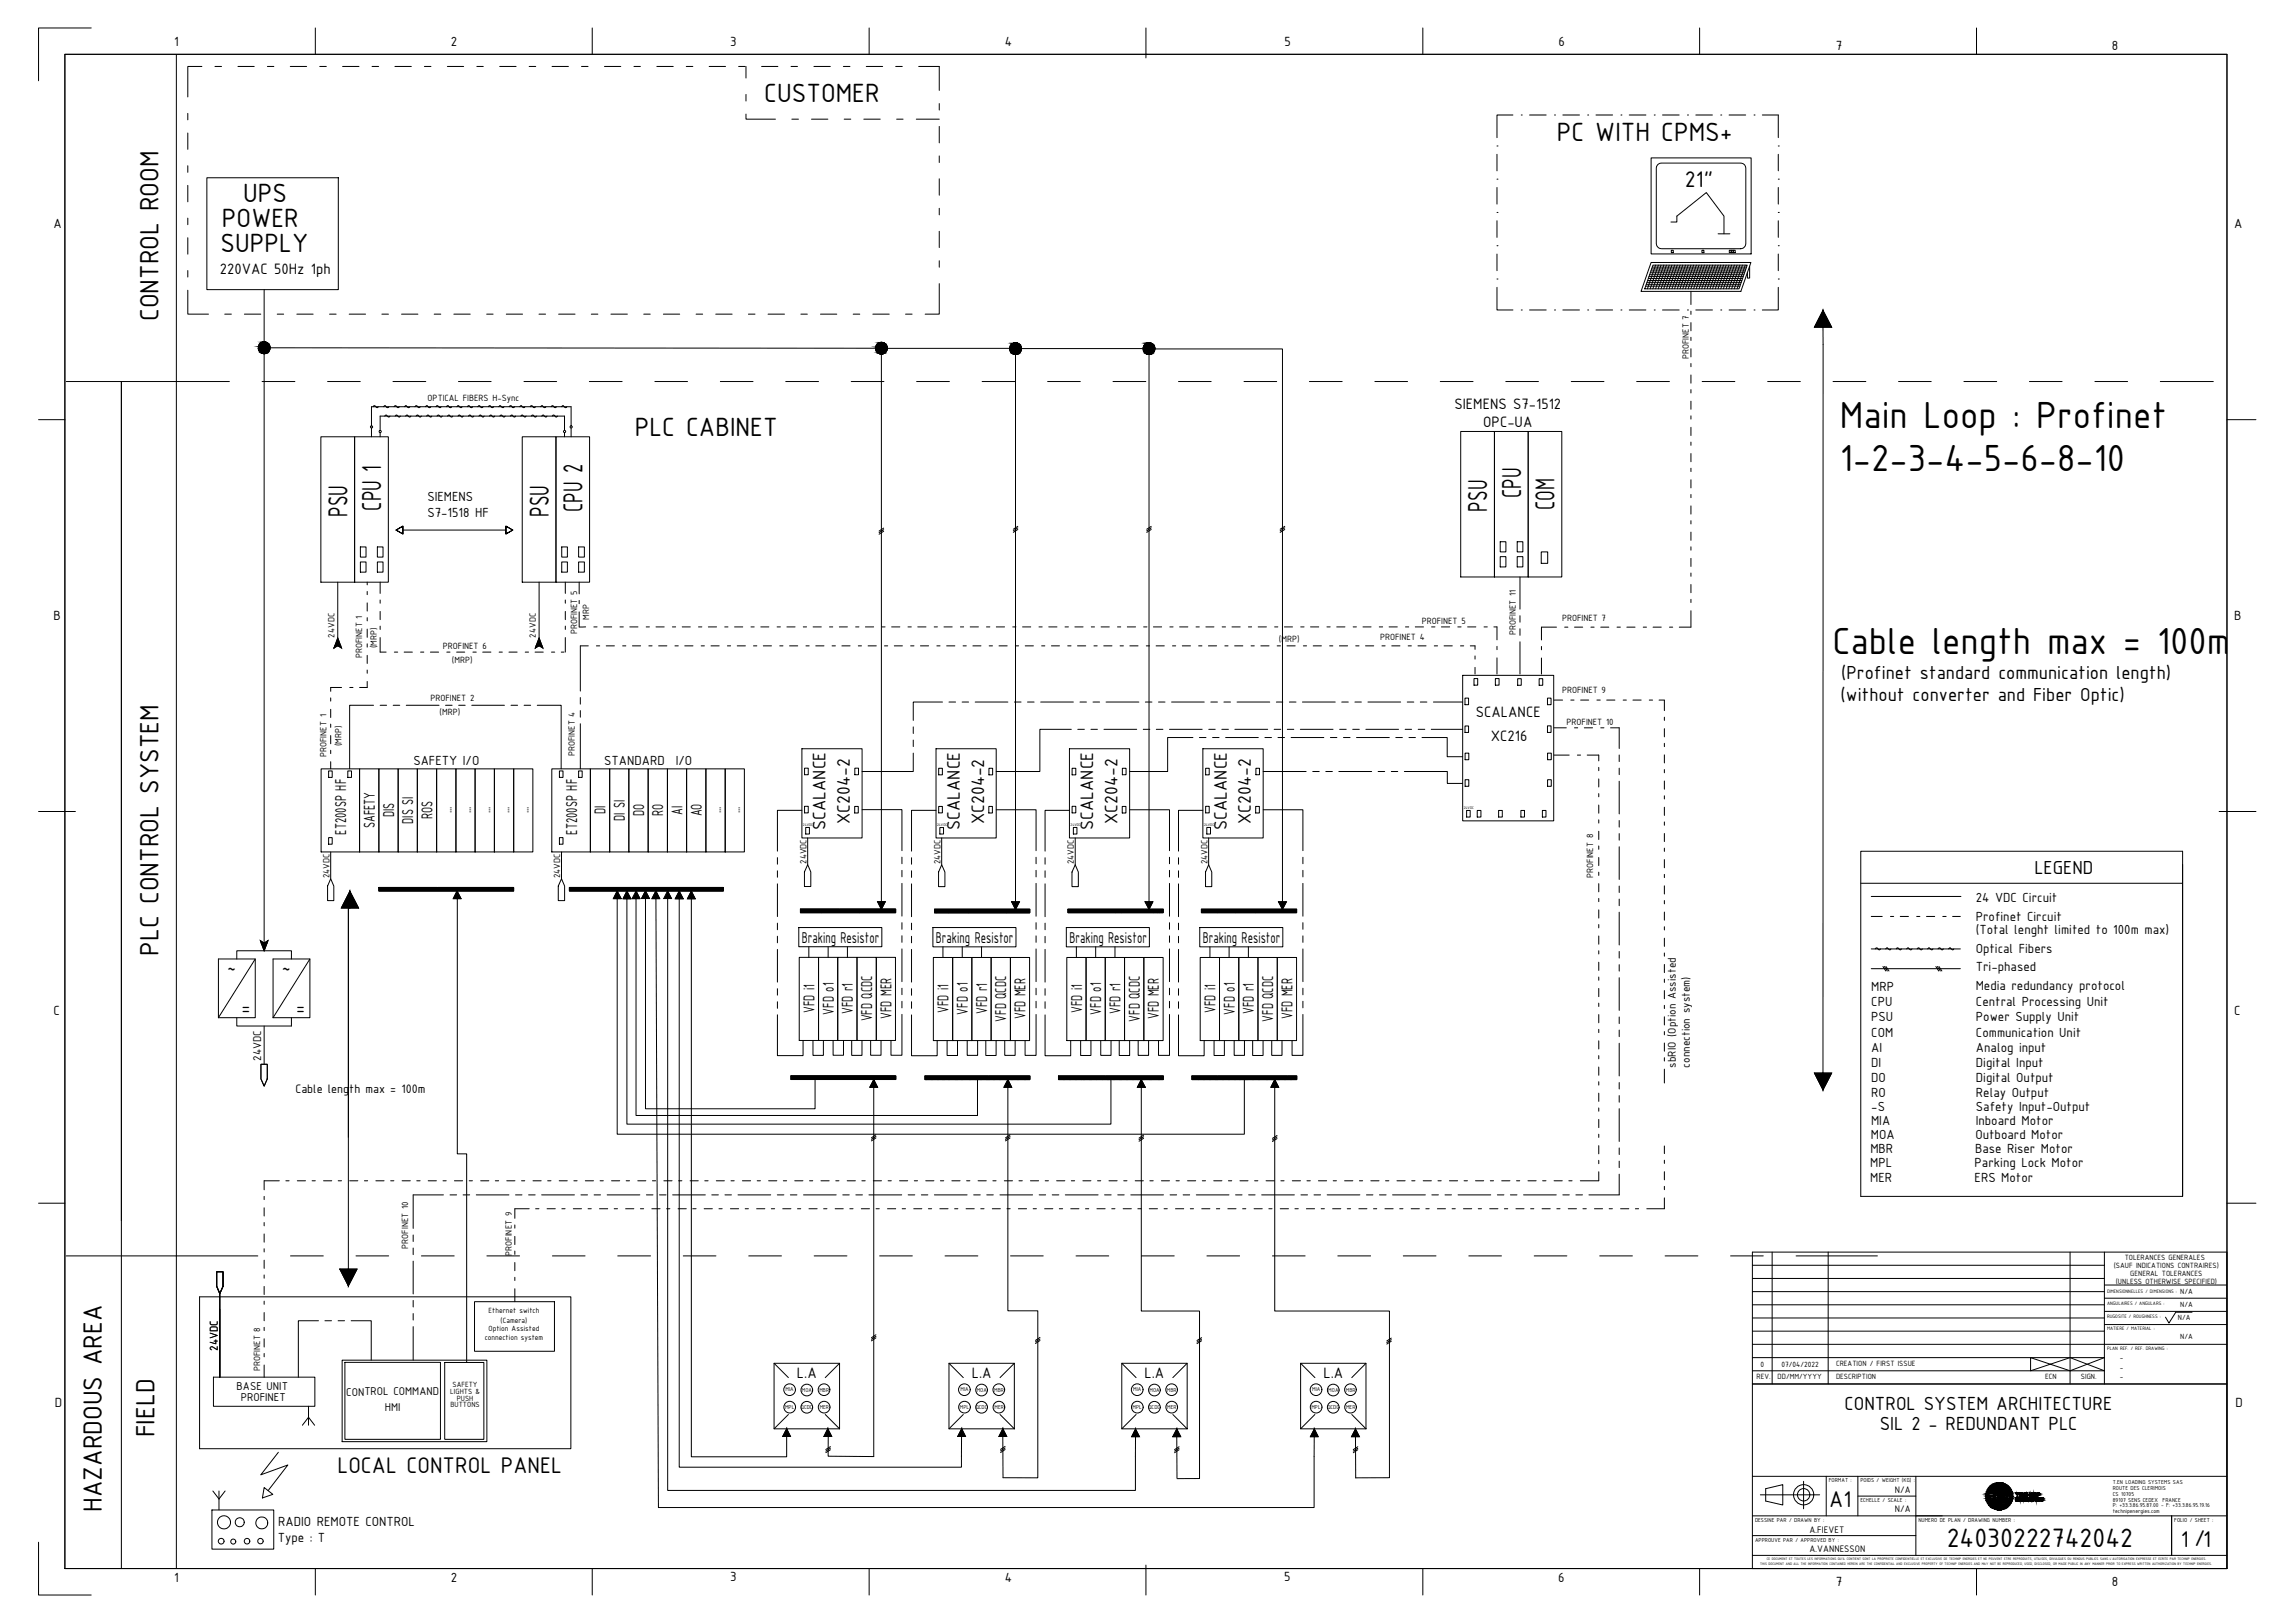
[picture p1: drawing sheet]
<svg xmlns="http://www.w3.org/2000/svg" width="841mm" height="594mm" viewBox="0 0 841 594" stroke-linecap="round" stroke-linejoin="round" font-family="sans-serif">
<defs><g id="words">
<g font-size="14.9">
<text x="674.2" y="156.7">Main Loop : Profinet</text>
<text x="674.2" y="172.7">1-2-3-4-5-6-8-10</text>
<text x="671.5" y="239.7">Cable length max = 100m</text>
</g>
<g font-size="10.8">
<text x="557.4" y="182.4" transform="rotate(-90 557.4 182.4)">CPU</text>
<text x="127.3" y="189.3" transform="rotate(-90 127.3 189.3)">PSU</text>
<text x="139.7" y="187" transform="rotate(-90 139.7 187)">CPU 1</text>
<text x="201.1" y="189.3" transform="rotate(-90 201.1 189.3)">PSU</text>
<text x="213.5" y="187.5" transform="rotate(-90 213.5 187.5)">CPU 2</text>
<text x="545" y="187.4" transform="rotate(-90 545 187.4)">PSU</text>
<text x="569.7" y="186.9" transform="rotate(-90 569.7 186.9)">COM</text>
</g>
<text font-size="10.5" x="713.4" y="566.6">24030222742042</text>
<g font-size="10.4">
<text x="280.1" y="37.5">CUSTOMER</text>
<text x="570.5" y="51.8">PC WITH CPMS+</text>
<text x="89.1" y="73.9">UPS</text>
<text x="81.4" y="83">POWER</text>
<text x="80.8" y="92.4">SUPPLY</text>
<text x="58.1" y="117.7" transform="rotate(-90 58.1 117.7)">CONTROL ROOM</text>
<text x="232.6" y="159.9">PLC CABINET</text>
<text x="58.1" y="350" transform="rotate(-90 58.1 350)">PLC CONTROL SYSTEM</text>
<text x="56.7" y="526.5" transform="rotate(-90 56.7 526.5)">FIELD</text>
<text x="37.3" y="553.7" transform="rotate(-90 37.3 553.7)">HAZARDOUS AREA</text>
</g>
<g font-size="9">
<text x="670.3" y="552">A1</text>
<text x="799.2" y="566.6">1 /1</text>
</g>
<g font-size="8.9">
<text x="617.5" y="68.4">21&quot;</text>
<text x="123.6" y="539.5">LOCAL CONTROL PANEL</text>
</g>
<g font-size="7.5">
<text x="676" y="516.3">CONTROL SYSTEM ARCHITECTURE</text>
<text x="688.8" y="523.6">SIL 2 - REDUNDANT PLC</text>
</g>
<g font-size="7.4">
<text x="674.7" y="248.6">(Profinet standard communication length)</text>
<text x="674.5" y="256.9">(without converter and Fiber Optic)</text>
<text x="745.5" y="320">LEGEND</text>
</g>
<g font-size="7.3">
<text x="83.2" y="356.3">~</text>
<text x="103.2" y="356.3">~</text>
<text x="88.5" y="371.5">=</text>
<text x="108.6" y="371.5">=</text>
</g>
<g font-size="7.1">
<text x="302.5" y="304" transform="rotate(-90 302.5 304)">SCALANCE</text>
<text x="311.5" y="301.8" transform="rotate(-90 311.5 301.8)">XC204-2</text>
<text x="351.7" y="304" transform="rotate(-90 351.7 304)">SCALANCE</text>
<text x="360.6" y="301.9" transform="rotate(-90 360.6 301.9)">XC204-2</text>
<text x="400.6" y="304" transform="rotate(-90 400.6 304)">SCALANCE</text>
<text x="409.5" y="301.8" transform="rotate(-90 409.5 301.8)">XC204-2</text>
<text x="449.5" y="304" transform="rotate(-90 449.5 304)">SCALANCE</text>
<text x="458.4" y="301.8" transform="rotate(-90 458.4 301.8)">XC204-2</text>
</g>
<g font-size="6.2">
<text x="144.4" y="299.3" transform="rotate(-90 144.4 299.3)">DIS</text>
<text x="165.6" y="297.9" transform="rotate(-90 165.6 297.9)">...</text>
<text x="172.6" y="297.9" transform="rotate(-90 172.6 297.9)">...</text>
<text x="179.7" y="297.9" transform="rotate(-90 179.7 297.9)">...</text>
<text x="186.7" y="297.9" transform="rotate(-90 186.7 297.9)">...</text>
<text x="193.8" y="297.9" transform="rotate(-90 193.8 297.9)">...</text>
<text x="221.9" y="298.2" transform="rotate(-90 221.9 298.2)">DI</text>
<text x="236" y="298.9" transform="rotate(-90 236 298.9)">DO</text>
<text x="243.1" y="298.9" transform="rotate(-90 243.1 298.9)">RO</text>
<text x="250.1" y="298.4" transform="rotate(-90 250.1 298.4)">AI</text>
<text x="257.2" y="299" transform="rotate(-90 257.2 299)">AO</text>
<text x="264.2" y="297.9" transform="rotate(-90 264.2 297.9)">...</text>
<text x="271.3" y="297.9" transform="rotate(-90 271.3 297.9)">...</text>
<text x="126.9" y="305.7" transform="rotate(-90 126.9 305.7)">ET200SP HF</text>
<text x="137.4" y="303.4" transform="rotate(-90 137.4 303.4)">SAFETY</text>
<text x="151.5" y="301.7" transform="rotate(-90 151.5 301.7)">DIS SI</text>
<text x="158.5" y="300" transform="rotate(-90 158.5 300)">ROS</text>
<text x="211.5" y="305.7" transform="rotate(-90 211.5 305.7)">ET200SP HF</text>
<text x="229" y="300.6" transform="rotate(-90 229 300.6)">DI SI</text>
<text x="293.8" y="345.3">Braking Resistor</text>
<text x="343" y="345.3">Braking Resistor</text>
<text x="391.9" y="345.3">Braking Resistor</text>
<text x="440.8" y="345.3">Braking Resistor</text>
<text x="298.4" y="371.1" transform="rotate(-90 298.4 371.1)">VFD i1</text>
<text x="305.5" y="371.6" transform="rotate(-90 305.5 371.6)">VFD o1</text>
<text x="312.6" y="371.5" transform="rotate(-90 312.6 371.5)">VFD r1</text>
<text x="347.6" y="371.1" transform="rotate(-90 347.6 371.1)">VFD i1</text>
<text x="354.7" y="371.6" transform="rotate(-90 354.7 371.6)">VFD o1</text>
<text x="361.7" y="371.5" transform="rotate(-90 361.7 371.5)">VFD r1</text>
<text x="396.5" y="371.1" transform="rotate(-90 396.5 371.1)">VFD i1</text>
<text x="403.5" y="371.6" transform="rotate(-90 403.5 371.6)">VFD o1</text>
<text x="410.6" y="371.5" transform="rotate(-90 410.6 371.5)">VFD r1</text>
<text x="445.4" y="371.1" transform="rotate(-90 445.4 371.1)">VFD i1</text>
<text x="452.5" y="371.6" transform="rotate(-90 452.5 371.6)">VFD o1</text>
<text x="459.5" y="371.5" transform="rotate(-90 459.5 371.5)">VFD r1</text>
<text x="319.6" y="374.1" transform="rotate(-90 319.6 374.1)">VFD QCDC</text>
<text x="326.7" y="373.3" transform="rotate(-90 326.7 373.3)">VFD MER</text>
<text x="368.8" y="374.1" transform="rotate(-90 368.8 374.1)">VFD QCDC</text>
<text x="375.8" y="373.3" transform="rotate(-90 375.8 373.3)">VFD MER</text>
<text x="417.7" y="374.1" transform="rotate(-90 417.7 374.1)">VFD QCDC</text>
<text x="424.7" y="373.3" transform="rotate(-90 424.7 373.3)">VFD MER</text>
<text x="466.6" y="374.1" transform="rotate(-90 466.6 374.1)">VFD QCDC</text>
<text x="473.7" y="373.3" transform="rotate(-90 473.7 373.3)">VFD MER</text>
</g>
<g font-size="6">
<text x="80.5" y="100.5">220VAC 50Hz 1ph</text>
<text x="533" y="149.9">SIEMENS S7-1512</text>
<text x="543.5" y="156.3">OPC-UA</text>
<text x="540.8" y="262.6">SCALANCE</text>
<text x="546.3" y="271.5">XC216</text>
<text x="292" y="504.7">L.A</text>
<text x="356.1" y="504.7">L.A</text>
<text x="419.4" y="504.7">L.A</text>
<text x="485" y="504.7">L.A</text>
</g>
<g font-size="5.2">
<text x="63.9" y="16.9">1</text>
<text x="165.3" y="16.8">2</text>
<text x="267.6" y="16.7">3</text>
<text x="368.3" y="16.8">4</text>
<text x="470.7" y="16.8">5</text>
<text x="571.1" y="16.8">6</text>
<text x="672.8" y="18.5">7</text>
<text x="773.9" y="18.5">8</text>
<text x="19.6" y="83.4">A</text>
<text x="818.7" y="83.4">A</text>
<text x="156.6" y="183.6">SIEMENS</text>
<text x="156.6" y="189.2">S7-1518 HF</text>
<text x="19.6" y="227.2">B</text>
<text x="818.7" y="227.2">B</text>
<text x="151.5" y="280.2">SAFETY I/O</text>
<text x="221.4" y="280.2">STANDARD</text>
<text x="247.6" y="280.2">I/O</text>
<text x="724.1" y="330.2">24 VDC Circuit</text>
<text x="724.1" y="337.4">Profinet Circuit</text>
<text x="724.1" y="342.3">(Total lenght limited to 100m max)</text>
<text x="724" y="349">Optical Fibers</text>
<text x="724.1" y="355.6">Tri-phased</text>
<text x="685.7" y="363">MRP</text>
<text x="724" y="362.6">Media redundancy protocol</text>
<text x="19.6" y="371.9">C</text>
<text x="685.7" y="368.5">CPU</text>
<text x="724.1" y="368.5">Central Processing Unit</text>
<text x="818.7" y="371.9">C</text>
<text x="685.7" y="374.1">PSU</text>
<text x="724.1" y="374.1">Power Supply Unit</text>
<text x="685.7" y="379.6">COM</text>
<text x="724.1" y="379.6">Communication Unit</text>
<text x="685.7" y="385.3">AI</text>
<text x="724.1" y="385.3">Analog input</text>
<text x="685.7" y="390.9">DI</text>
<text x="724.1" y="390.9">Digital Input</text>
<text x="685.7" y="396.5">DO</text>
<text x="685.7" y="402">RO</text>
<text x="724.1" y="396.5">Digital Output</text>
<text x="724.1" y="402">Relay Output</text>
<text x="685.7" y="407">-S</text>
<text x="724.1" y="407">Safety Input-Output</text>
<text x="685.7" y="412">MIA</text>
<text x="724" y="412">Inboard Motor</text>
<text x="685.6" y="417.2">MOA</text>
<text x="723.9" y="417.2">Outboard Motor</text>
<text x="685.4" y="422.2">MBR</text>
<text x="723.8" y="422.2">Base Riser Motor</text>
<text x="685.3" y="427.6">MPL</text>
<text x="723.6" y="427.6">Parking Lock Motor</text>
<text x="685.3" y="432.9">MER</text>
<text x="723.6" y="432.9">ERS Motor</text>
<text x="20.1" y="515.5">D</text>
<text x="819.2" y="515.5">D</text>
<text x="102" y="558.8">RADIO REMOTE CONTROL</text>
<text x="101.8" y="564.7">Type : T</text>
<text x="63.9" y="579.4">1</text>
<text x="165.3" y="579.3">2</text>
<text x="267.6" y="579.2">3</text>
<text x="368.2" y="579.3">4</text>
<text x="470.6" y="579.2">5</text>
<text x="571.1" y="579.2">6</text>
<text x="672.8" y="580.9">7</text>
<text x="773.8" y="580.9">8</text>
</g>
<text font-size="4.9" x="108.2" y="400.4">Cable length max = 100m</text>
<g font-size="4.5">
<text x="95.7" y="388.5" transform="rotate(-90 95.7 388.5)">24VDC</text>
<text x="614.1" y="391" transform="rotate(-90 614.1 391)">sbRIO (Option Assisted</text>
<text x="619.2" y="391" transform="rotate(-90 619.2 391)">connection system)</text>
<text x="79.9" y="494.7" transform="rotate(-90 79.9 494.7)">24VDC</text>
<text x="86.7" y="508.9">BASE UNIT</text>
<text x="88.2" y="513.3">PROFINET</text>
<text x="126.9" y="511.1">CONTROL COMMAND</text>
<text x="141" y="516.8">HMI</text>
</g>
<g font-size="3.7">
<text x="694.4" y="546.7">N/A</text>
<text x="694.4" y="553.7">N/A</text>
<text x="663.1" y="561.3">A.FIEVET</text>
<text x="663.1" y="568.5">A.VANNESSON</text>
</g>
<g font-size="3.6">
<text x="618.9" y="131.6" transform="rotate(-90 618.9 131.6)">PROFINET 7</text>
<text x="156.7" y="147">OPTICAL FIBERS H-Sync</text>
<text x="215.9" y="227.1" transform="rotate(-90 215.9 227.1)">MRP</text>
<text x="572.4" y="227.3">PROFINET 7</text>
<text x="122.6" y="233.5" transform="rotate(-90 122.6 233.5)">24VDC</text>
<text x="196.3" y="233.5" transform="rotate(-90 196.3 233.5)">24VDC</text>
<text x="211.6" y="232.4" transform="rotate(-90 211.6 232.4)">PROFINET 5</text>
<text x="521" y="228.5">PROFINET 5</text>
<text x="555.4" y="232.7" transform="rotate(-90 555.4 232.7)">PROFINET 11</text>
<text x="138" y="237.5" transform="rotate(-90 138 237.5)">(MRP)</text>
<text x="162.3" y="237.6">PROFINET 6</text>
<text x="468.7" y="235">(MRP)</text>
<text x="505.7" y="234.4">PROFINET 4</text>
<text x="132.7" y="241.1" transform="rotate(-90 132.7 241.1)">PROFINET 1</text>
<text x="165.6" y="242.8">(MRP)</text>
<text x="157.8" y="256.8">PROFINET 2</text>
<text x="572.4" y="254">PROFINET 9</text>
<text x="161.1" y="262">(MRP)</text>
<text x="574.1" y="265.5">PROFINET 10</text>
<text x="125.1" y="273.3" transform="rotate(-90 125.1 273.3)">(MRP)</text>
<text x="119.7" y="277.3" transform="rotate(-90 119.7 277.3)">PROFINET 1</text>
<text x="210.6" y="276.9" transform="rotate(-90 210.6 276.9)">PROFINET 4</text>
<text x="295.5" y="316.4" transform="rotate(-90 295.5 316.4)">24VDC</text>
<text x="344.7" y="316.4" transform="rotate(-90 344.7 316.4)">24VDC</text>
<text x="393.6" y="316.4" transform="rotate(-90 393.6 316.4)">24VDC</text>
<text x="442.5" y="316.4" transform="rotate(-90 442.5 316.4)">24VDC</text>
<text x="120.7" y="321.6" transform="rotate(-90 120.7 321.6)">24VDC</text>
<text x="205.3" y="321.6" transform="rotate(-90 205.3 321.6)">24VDC</text>
<text x="583.8" y="321.6" transform="rotate(-90 583.8 321.6)">PROFINET 8</text>
<text x="149.5" y="457.4" transform="rotate(-90 149.5 457.4)">PROFINET 10</text>
<text x="187.6" y="460" transform="rotate(-90 187.6 460)">PROFINET 9</text>
<text x="95.4" y="502.2" transform="rotate(-90 95.4 502.2)">PROFINET 8</text>
</g>
<g font-size="3">
<text x="778.6" y="461.5">TOLERANCES GENERALES</text>
<text x="774.6" y="464.4">(SAUF INDICATIONS CONTRAIRES)</text>
<text x="780.6" y="467.3">GENERAL TOLERANCES</text>
<text x="775.4" y="470.2">(UNLESS OTHERWISE SPECIFIED)</text>
<text x="798.9" y="474">N/A</text>
<text x="798.9" y="478.7">N/A</text>
<text x="179.1" y="481">Ethernet switch</text>
<text x="183.5" y="484.5">(Camera)</text>
<text x="798.1" y="483.5">N/A</text>
<text x="177.6" y="490.9">connection system</text>
<text x="179.1" y="487.6">Option Assisted</text>
<text x="798.9" y="490.3">N/A</text>
<text x="645.1" y="500.6">0</text>
<text x="652.8" y="500.6">07/04/2022</text>
<text x="672.8" y="500.3">CREATION / FIRST ISSUE</text>
<text x="776.8" y="498.1">-</text>
<text x="776.8" y="501.6">-</text>
<text x="165.8" y="508">SAFETY</text>
<text x="643.7" y="505.2">REV.</text>
<text x="651.4" y="505.2">DD/MM/YYYY</text>
<text x="672.8" y="505.2">DESCRIPTION</text>
<text x="749.5" y="505.2">ECN</text>
<text x="762.6" y="505.2">SIGN.</text>
<text x="776.8" y="505.1">-</text>
<text x="165" y="510.6">LIGHTS &amp;</text>
<text x="165" y="515.5">BUTTONS</text>
<text x="167.4" y="513.1">PUSH</text>
</g>
<g font-size="2.2">
<text x="287.9" y="509.7">MIA</text>
<text x="293.9" y="509.8">MOA</text>
<text x="300.3" y="509.8">MBR</text>
<text x="352" y="509.7">MIA</text>
<text x="357.9" y="509.8">MOA</text>
<text x="364.3" y="509.8">MBR</text>
<text x="415.3" y="509.7">MIA</text>
<text x="421.2" y="509.8">MOA</text>
<text x="427.6" y="509.8">MBR</text>
<text x="480.9" y="509.7">MIA</text>
<text x="486.8" y="509.8">MOA</text>
<text x="493.2" y="509.8">MBR</text>
<text x="287.7" y="516.1">MPL</text>
<text x="293.5" y="516.1">QCDC</text>
<text x="300.4" y="516.1">MER</text>
<text x="351.7" y="516.1">MPL</text>
<text x="357.6" y="516.1">QCDC</text>
<text x="364.4" y="516.1">MER</text>
<text x="415.1" y="516.1">MPL</text>
<text x="420.9" y="516.1">QCDC</text>
<text x="427.8" y="516.1">MER</text>
<text x="480.6" y="516.1">MPL</text>
<text x="486.4" y="516.1">QCDC</text>
<text x="493.3" y="516.1">MER</text>
<text x="670.2" y="543">FORMAT :</text>
<text x="681.8" y="542.9">POIDS / WEIGHT (KG) :</text>
<text x="774.3" y="543.4">T.EN LOADING SYSTEMS SAS</text>
<text x="774.3" y="545.6">ROUTE DES CLERIMOIS</text>
<text x="681.8" y="550.2">ECHELLE / SCALE :</text>
<text x="774.3" y="547.8">CS 10705</text>
<text x="774.3" y="550">89107 SENS CEDEX</text>
<text x="792.5" y="550">FRANCE</text>
<text x="643.2" y="557.4">DESSINE PAR / DRAWN BY :</text>
<text x="703" y="557.4">NUMERO DE PLAN / DRAWING NUMBER :</text>
<text x="774.3" y="552.1">P: +33.3.86.95.87.00 - F: +33.3.86.95.19.16</text>
<text x="774.3" y="554.3">technipenergies.com</text>
<text x="796.8" y="557.4">FOLIO / SHEET :</text>
<text x="643.2" y="564.7">APPROUVE PAR / APPROVED BY :</text>
</g>
<g font-size="1.9">
<text x="772.1" y="473.5">DIMENSIONNELLES / DIMENSIONS :</text>
<text x="772.1" y="478">ANGULAIRES / ANGULARS :</text>
<text x="772.1" y="482.8">RUGOSITE / ROUGHNESS :</text>
<text x="772.1" y="487.2">MATIERE / MATERIAL :</text>
<text x="772.1" y="494.5">PLAN REF. / REF. DRAWING :</text>
</g>
<g font-size="1.5">
<text x="536.4" y="296.5">24VDC</text>
<text x="294.2" y="302.7">24VDC</text>
<text x="343.4" y="302.7">24VDC</text>
<text x="392.3" y="302.7">24VDC</text>
<text x="441.2" y="302.7">24VDC</text>
</g>
<g font-size="1.4">
<text x="645.1" y="573.3">THIS DOCUMENT AND ALL THE INFORMATION CONTAINED HEREIN ARE THE CONFIDENTIAL AND EXCLUSIVE PROPERTY OF TECHNIP ENERGIES AND MAY NOT BE REPRODUCED, USED, DISCLOSED, OR MADE PUBLIC IN ANY MANNER PRIOR TO EXPRESS WRITTEN AUTHORIZATION BY TECHNIP ENERGIES.</text>
<text x="647.4" y="571.2">CE DOCUMENT ET TOUTES LES INFORMATIONS QU’IL CONTIENT SONT LA PROPRIETE CONFIDENTIELLE ET EXCLUSIVE DE TECHNIP ENERGIES ET NE PEUVENT ETRE REPRODUITS, UTILISES, DIVULGUES OU RENDUS PUBLICS SANS L'AUTORISATION EXPRESSE ET ECRITE PAR TECHNIP ENERGIES.</text>
</g>
</g></defs>
<!-- layer: 0 -->
<g fill="none" stroke="#000" stroke-width=".37">
<path d="M23.8 19.9h792.3v554.6h-792.3zM64.6 19.9v554.6M668 113.7l3.2 6.1h-6.3zM668 119.8v273.2M24.3 139.7h59.8M44.5 139.7v434.8M96 139.7h12.1M96.8 127.4l226.2 .2v202.6M120 139.7h12M144 139.7h12M168 139.7h12M192 139.7h12"/>
<path d="M216 139.7h12M240 139.7h12M264 139.7h12M287.9 139.7h12.1M311.9 139.7h12M323 127.6h49.1v202.7M335.9 139.7h12M359.9 139.7h12M372.1 127.7h49v202.6M383.9 139.7h12M407.9 139.7h12M421.1 127.8h48.9v202.5"/>
<path d="M431.9 139.7h12M455.9 139.7h12M479.8 139.7h12.1M503.8 139.7h12M527.8 139.7h12M551.8 139.7h12M575.8 139.7h12M599.8 139.7h12M623.8 139.7h11.9M647.8 139.7h12M671.7 139.7h12.1M695.7 139.7h12"/>
<path d="M719.7 139.7h12M743.7 139.7h12M767.7 139.7h12M791.7 139.7h19.4M345.4 257.1h-10.7v6.8M347.8 257.1h2.4M352.6 257.1h2.4M357.4 257.1h11.9M371.8 257.1h2.4M376.5 257.1h2.5M381.4 257.1h11.9M395.8 257.1h2.3"/>
<path d="M400.5 257.1h2.5M405.3 257.1h12.1M419.7 257.1h2.4M424.5 257.1h2.4M429.3 257.1h12M443.7 257.1h2.4M448.5 257.1h2.4M453.3 257.1h12M467.7 257.1h2.4M472.5 257.1h2.4M477.3 257.1h12M491.7 257.1h2.4"/>
<path d="M496.5 257.1h2.4M501.3 257.1h12M515.7 257.1h2.4M520.5 257.1h2.4M525.3 257.1h10.7M536.9 255.7h1.3v2.4h-1.3zM540.2 248.5h1.3v2.5h-1.3zM548 248.5h1.3v2.5h-1.3zM556.2 248.6h1.3v2.4h-1.3zM564 248.6h1.3v2.4h-1.3zM567.1 255.7h1.3v2.4h-1.3zM569.5 256.4h3.1"/>
<path d="M575.6 256.4h1.2M579.2 256.4h3M585.2 256.4h1.2M588.8 256.4h3M594.8 256.4h1.2M598.4 256.4h3M604.4 256.4h1.2M608 256.4h1.8M334.7 275.8v6.8h-18.8M334.7 266.2v2.4M334.7 271.1v2.3M392.6 267.1h-11.5v15.5h-16"/>
<path d="M395 267.1h2.4M399.8 267.1h2.4M404.6 267.1h11.9M419 267.1h2.4M423.7 267.1h2.5M428.6 267.1h11.9M437.2 270.1h-9.3v12.5h-13.9M439.5 270.1h2.4M443 267.1h2.3M444.4 270.1h2.3M447.7 267.1h2.5M449.1 270.1h12"/>
<path d="M452.5 267.1h12.1M463.5 270.1h2.4M466.9 267.1h2.4M468.3 270.1h2.4M471.7 267.1h2.4M473.1 270.1h12M476.5 267.1h12M487.5 270.1h2.4M490.9 267.1h2.4M492.3 270.1h2.4M495.7 267.1h2.4M497.1 270.1h12"/>
<path d="M500.5 267.1h12M511.5 270.1h2.4M514.9 267.1h2.4M516.3 270.1h2.4M519.7 267.1h2.4M521.1 270.1h9.2v7.1h5.7M524.5 267.1h11.5M536.9 265.9h1.3v2.4h-1.3zM536.9 275.8h1.4v2.5h-1.4zM567.1 265.9h1.3v2.4h-1.3zM567.1 275.8h1.4v2.5h-1.4zM569.6 266.6h4.4"/>
<path d="M569.6 276.6h5.4M577 266.6h1.2M578 276.6h1.2M580.6 266.6h3M581.6 276.6h4.3M586.6 266.6h1.2M590.2 266.6h3.2M117.7 281.6h14.1v30.4h-14.1zM120.4 282.4h1.3v2.3h-1.3zM127.5 282.4h1.3v2.3h-1.3zM202.2 281.6h14.2v30.4h-14.2zM205 282.4h1.3v2.3h-1.3z"/>
<path d="M212 282.4h1.3v2.3h-1.3zM293.9 296.8h-9v14.9M294.8 281.3h1.4v2.5h-1.4zM294.8 295.3h1.4v2.4h-1.4zM313.2 295.4h1.3v2.4h-1.3zM313.3 281.3h1.3v2.5h-1.3zM315.9 296.5h14.6v15.1M343 296.8h-9v14.9M344 281.4h1.3v2.4h-1.3zM344 295.4h1.3v2.3h-1.3zM362.4 295.4h1.3v2.4h-1.3zM362.4 281.4h1.4v2.4h-1.4z"/>
<path d="M365.1 296.6h14.6v15M391.9 296.8h-8.9v14.9M392.9 281.4h1.3v2.4h-1.3zM392.9 295.3h1.3v2.4h-1.3zM411.3 295.4h1.3v2.4h-1.3zM411.3 281.4h1.4v2.4h-1.4zM414 296.6h14.6v15M440.8 296.8h-8.9v14.9M441.8 281.4h1.3v2.4h-1.3zM441.8 295.3h1.3v2.4h-1.3zM460.1 295.4h1.4v2.4h-1.4zM460.2 281.4h1.3v2.4h-1.3z"/>
<path d="M462.9 296.6h14.6v15M462.9 282.6h15.7M481.1 282.6h2.3M485.8 282.6h2.5M490.6 282.6h12.1M505 282.6h2.4M509.8 282.6h2.4M514.6 282.6h15.8v4.3h5.6M536.9 285.6h1.4v2.4h-1.4zM537.4 296.8h1.4v2.5h-1.4zM541.3 296.8h1.4v2.5h-1.4zM549.2 296.8h1.3v2.5h-1.3z"/>
<path d="M557.3 296.8h1.4v2.5h-1.4zM565.2 296.8h1.3v2.5h-1.3zM567.1 285.6h1.4v2.4h-1.4zM120.4 306.8h1.3v2.4h-1.3zM205 306.8h1.3v2.4h-1.3zM284.9 314.1v2.4M284.9 318.9v2.4M295.3 303.1h1.3v2.4h-1.3zM330.5 313.9v2.5M330.5 318.8v2.3M334 314.2v2.3M334 318.9v2.5"/>
<path d="M344.4 303.1h1.4v2.4h-1.4zM379.7 314v2.4M379.7 318.8v2.4M383 314.2v2.3M383 318.9v2.5M393.3 303.1h1.4v2.4h-1.4zM428.6 314v2.4M428.6 318.8v2.4M431.9 314.2v2.3M431.9 318.9v2.5M442.2 303.1h1.4v2.4h-1.4zM477.5 314v2.4"/>
<path d="M477.5 318.8v2.4M681.9 311.8h117.9v126.4h-117.9zM799.8 316.6v121.6M127.7 332.6v132.2M128.2 326.4l3.2 6.2h-6.3zM139 325l-.2 .2M139.2 325l-.4 .4M139.3 325l-.5 .5M139.5 325l-.7 .7M139.7 325l-.9 .9M139.9 325l-1.1 1.1M140 325l-1.2 1.2"/>
<path d="M140.2 325l-1.4 1.3M140.4 325l-1.4 1.3M140.5 325l-1.3 1.3M140.7 325l-1.4 1.3M140.9 325l-1.4 1.3M141 325l-1.3 1.3M141.2 325l-1.3 1.3M141.4 325l-1.4 1.3M141.5 325l-1.3 1.3M141.7 325l-1.3 1.3M141.9 325l-1.4 1.3M142.1 325l-1.4 1.3"/>
<path d="M142.2 325l-1.3 1.3M142.4 325l-1.4 1.3M142.6 325l-1.4 1.3M142.7 325l-1.3 1.3M142.9 325l-1.4 1.3M143.1 325l-1.4 1.3M143.2 325l-1.3 1.3M143.4 325l-1.3 1.3M143.6 325l-1.4 1.3M143.7 325l-1.3 1.3M143.9 325l-1.3 1.3M144.1 325l-1.4 1.3"/>
<path d="M144.3 325l-1.4 1.3M144.4 325l-1.3 1.3M144.6 325l-1.4 1.3M144.8 325l-1.4 1.3M144.9 325l-1.3 1.3M145.1 325l-1.4 1.3M145.3 325l-1.4 1.3M145.4 325l-1.3 1.3M145.6 325l-1.3 1.3M145.8 325l-1.4 1.3M146 325l-1.4 1.3M146.1 325l-1.3 1.3"/>
<path d="M146.3 325l-1.4 1.3M146.5 325l-1.4 1.3M146.6 325l-1.3 1.3M146.8 325l-1.4 1.3M147 325l-1.4 1.3M147.1 325l-1.3 1.3M147.3 325l-1.3 1.3M147.5 325l-1.4 1.3M147.6 325l-1.3 1.3M147.8 325l-1.3 1.3M148 325l-1.4 1.3M148.2 325l-1.4 1.3"/>
<path d="M148.3 325l-1.3 1.3M148.5 325l-1.4 1.3M148.7 325l-1.4 1.3M148.8 325l-1.3 1.3M149 325l-1.4 1.3M149.2 325l-1.4 1.3M149.3 325l-1.3 1.3M149.5 325l-1.3 1.3M149.7 325l-1.4 1.3M149.8 325l-1.3 1.3M150 325l-1.3 1.3M150.2 325l-1.4 1.3"/>
<path d="M150.4 325l-1.4 1.3M150.5 325l-1.3 1.3M150.7 325l-1.4 1.3M150.9 325l-1.4 1.3M151 325l-1.3 1.3M151.2 325l-1.4 1.3M151.4 325l-1.4 1.3M151.5 325l-1.3 1.3M151.7 325l-1.3 1.3M151.9 325l-1.4 1.3M152 325l-1.3 1.3M152.2 325l-1.3 1.3"/>
<path d="M152.4 325l-1.4 1.3M152.6 325l-1.4 1.3M152.7 325l-1.3 1.3M152.9 325l-1.4 1.3M153.1 325l-1.4 1.3M153.2 325l-1.3 1.3M153.4 325l-1.3 1.3M153.6 325l-1.3 1.3M153.7 325l-1.3 1.3M153.9 325l-1.3 1.3M154.1 325l-1.3 1.3M154.2 325l-1.3 1.3"/>
<path d="M154.4 325l-1.3 1.3M154.6 325l-1.3 1.3M154.8 325l-1.4 1.3M154.9 325l-1.3 1.3M155.1 325l-1.3 1.3M155.3 325l-1.3 1.3M155.4 325l-1.3 1.3M155.6 325l-1.3 1.3M155.8 325l-1.3 1.3M155.9 325l-1.3 1.3M156.1 325l-1.3 1.3M156.3 325l-1.3 1.3"/>
<path d="M156.4 325l-1.3 1.3M156.6 325l-1.3 1.3M156.8 325l-1.3 1.3M157 325l-1.4 1.3M157.1 325l-1.3 1.3M157.3 325l-1.3 1.3M157.5 325l-1.3 1.3M157.6 325l-1.3 1.3M157.8 325l-1.3 1.3M158 325l-1.3 1.3M158.1 325l-1.3 1.3M158.3 325l-1.3 1.3"/>
<path d="M158.5 325l-1.3 1.3M158.7 325l-1.4 1.3M158.8 325l-1.3 1.3M159 325l-1.3 1.3M159.2 325l-1.4 1.3M159.3 325l-1.3 1.3M159.5 325l-1.3 1.3M159.7 325l-1.3 1.3M159.8 325l-1.3 1.3M160 325l-1.3 1.3M160.2 325l-1.3 1.3M160.3 325l-1.3 1.3"/>
<path d="M160.6 325l-1.4 1.3M160.7 325l-1.3 1.3M160.9 325l-1.4 1.3M161.1 325l-1.4 1.3M161.2 325l-1.3 1.3M161.4 325l-1.4 1.3M161.6 325l-1.4 1.3M161.7 325l-1.3 1.3M161.9 325l-1.3 1.3M162.1 325l-1.4 1.3M162.2 325l-1.3 1.3M162.4 325l-1.3 1.3"/>
<path d="M162.6 325l-1.4 1.3M162.8 325l-1.4 1.3M162.9 325l-1.3 1.3M163.1 325l-1.4 1.3M163.3 325l-1.4 1.3M163.4 325l-1.3 1.3M163.6 325l-1.4 1.3M163.8 325l-1.4 1.3M163.9 325l-1.3 1.3M164.1 325l-1.3 1.3M164.3 325l-1.4 1.3M164.5 325l-1.4 1.3"/>
<path d="M164.6 325l-1.3 1.3M164.8 325l-1.4 1.3M165 325l-1.4 1.3M165.1 325l-1.3 1.3M165.3 325l-1.4 1.3M165.5 325l-1.4 1.3M165.6 325l-1.3 1.3M165.8 325l-1.3 1.3M166 325l-1.4 1.3M166.1 325l-1.3 1.3M166.3 325l-1.3 1.3M166.5 325l-1.4 1.3"/>
<path d="M166.7 325l-1.4 1.3M166.8 325l-1.3 1.3M167 325l-1.4 1.3M167.2 325l-1.4 1.3M167.3 325l-1.3 1.3M167.5 325l-1.4 1.3M167.6 329.1v93.5h3.4v76.4M167.7 325l-1.4 1.3M167.8 325l-1.3 1.3M168 325l-1.3 1.3M168.2 325l-1.4 1.3M168.3 325l-1.3 1.3"/>
<path d="M168.5 325l-1.3 1.3M168.7 325l-1.4 1.3M168.9 325l-1.4 1.3M169 325l-1.3 1.3M169.2 325l-1.4 1.3M169.4 325l-1.4 1.3M169.5 325l-1.3 1.3M169.7 325l-1.4 1.3M169.9 325l-1.4 1.3M170 325l-1.3 1.3M170.2 325l-1.3 1.3M170.4 325l-1.4 1.3"/>
<path d="M170.5 325l-1.3 1.3M170.7 325l-1.3 1.3M170.9 325l-1.4 1.3M171.1 325l-1.4 1.3M171.2 325l-1.3 1.3M171.4 325l-1.4 1.3M171.6 325l-1.4 1.3M171.7 325l-1.3 1.3M171.9 325l-1.4 1.3M172.1 325l-1.4 1.3M172.2 325l-1.3 1.3M172.4 325l-1.3 1.3"/>
<path d="M172.6 325l-1.4 1.3M172.7 325l-1.3 1.3M172.9 325l-1.3 1.3M173.1 325l-1.4 1.3M173.3 325l-1.4 1.3M173.4 325l-1.3 1.3M173.6 325l-1.4 1.3M173.8 325l-1.4 1.3M173.9 325l-1.3 1.3M174.1 325l-1.4 1.3M174.3 325l-1.4 1.3M174.4 325l-1.3 1.3"/>
<path d="M174.6 325l-1.3 1.3M174.8 325l-1.4 1.3M174.9 325l-1.3 1.3M175.1 325l-1.3 1.3M175.3 325l-1.4 1.3M175.5 325l-1.4 1.3M175.6 325l-1.3 1.3M175.8 325l-1.4 1.3M176 325l-1.4 1.3M176.1 325l-1.3 1.3M176.3 325l-1.4 1.3M176.5 325l-1.4 1.3"/>
<path d="M176.6 325l-1.3 1.3M176.8 325l-1.3 1.3M177 325l-1.4 1.3M177.2 325l-1.4 1.3M177.3 325l-1.3 1.3M177.5 325l-1.4 1.3M177.7 325l-1.4 1.3M177.8 325l-1.3 1.3M178 325l-1.4 1.3M178.2 325l-1.4 1.3M178.3 325l-1.3 1.3M178.5 325l-1.3 1.3"/>
<path d="M178.7 325l-1.4 1.3M178.8 325l-1.3 1.3M179 325l-1.3 1.3M179.2 325l-1.3 1.3M179.4 325l-1.4 1.3M179.5 325l-1.3 1.3M179.7 325l-1.3 1.3M179.9 325l-1.4 1.3M180 325l-1.3 1.3M180.2 325l-1.3 1.3M180.4 325l-1.3 1.3M180.5 325l-1.3 1.3"/>
<path d="M180.7 325l-1.3 1.3M180.9 325l-1.3 1.3M181 325l-1.3 1.3M181.2 325l-1.3 1.3M181.4 325l-1.3 1.3M181.6 325l-1.4 1.3M181.7 325l-1.3 1.3M181.9 325l-1.3 1.3M182.1 325l-1.4 1.3M182.2 325l-1.3 1.3M182.4 325l-1.3 1.3M182.6 325l-1.3 1.3"/>
<path d="M182.7 325l-1.3 1.3M182.9 325l-1.3 1.3M183.1 325l-1.3 1.3M183.2 325l-1.3 1.3M183.4 325l-1.3 1.3M183.6 325l-1.3 1.3M183.8 325l-1.4 1.3M183.9 325l-1.3 1.3M184.1 325l-1.3 1.3M184.3 325l-1.3 1.3M184.4 325l-1.3 1.3M184.6 325l-1.3 1.3"/>
<path d="M184.8 325l-1.3 1.3M184.9 325l-1.3 1.3M185.1 325l-1.3 1.3M185.3 325l-1.3 1.3M185.4 325l-1.3 1.3M185.6 325l-1.3 1.3M185.8 325l-1.3 1.3M186 325l-1.4 1.3M186.2 325l-1.4 1.3M186.3 325l-1.3 1.3M186.5 325l-1.3 1.3M186.7 325l-1.4 1.3"/>
<path d="M186.8 325l-1.3 1.3M187 325l-1.3 1.3M187.2 325l-1.4 1.3M187.4 325l-1.4 1.3M187.5 325l-1.3 1.3M187.7 325l-1.4 1.3M187.9 325l-1.4 1.3M188 325l-1.3 1.3M188.2 325l-1.4 1.3M188.2 326.3h.1M188.2 325.2l-1.2 1.1M188.2 325.3l-1 1"/>
<path d="M188.2 325.5l-.8 .8M188.2 325.7l-.7 .6M188.2 325.8l-.5 .5M188.2 326l-.3 .3M188.2 326.2l-.2 .1M208.8 325l-.2 .2M209 325l-.4 .4M209.2 325l-.6 .5M209.3 325l-.7 .7M209.5 325l-.9 .9M209.7 325l-1.1 1.1M209.8 325l-1.2 1.2"/>
<path d="M210 325l-1.3 1.3M210.2 325l-1.3 1.3M210.3 325l-1.3 1.3M210.5 325l-1.3 1.3M210.7 325l-1.3 1.3M210.8 325l-1.3 1.3M211 325l-1.3 1.3M211.2 325l-1.3 1.3M211.4 325l-1.4 1.3M211.5 325l-1.3 1.3M211.7 325l-1.3 1.3M211.9 325l-1.3 1.3"/>
<path d="M212 325l-1.3 1.3M212.2 325l-1.3 1.3M212.4 325l-1.3 1.3M212.5 325l-1.3 1.3M212.7 325l-1.3 1.3M212.9 325l-1.3 1.3M213 325l-1.3 1.3M213.2 325l-1.3 1.3M213.4 325l-1.3 1.3M213.6 325l-1.4 1.3M213.7 325l-1.3 1.3M213.9 325l-1.3 1.3"/>
<path d="M214.1 325l-1.3 1.3M214.2 325l-1.3 1.3M214.4 325l-1.3 1.3M214.6 325l-1.3 1.3M214.7 325l-1.3 1.3M214.9 325l-1.3 1.3M215.1 325l-1.3 1.3M215.3 325l-1.4 1.3M215.4 325l-1.3 1.3M215.6 325l-1.3 1.3M215.8 325l-1.4 1.3M216 325l-1.4 1.3"/>
<path d="M216.1 325l-1.3 1.3M216.3 325l-1.3 1.3M216.5 325l-1.4 1.3M216.6 325l-1.3 1.3M216.8 325l-1.3 1.3M217 325l-1.4 1.3M217.2 325l-1.4 1.3M217.3 325l-1.3 1.3M217.5 325l-1.4 1.3M217.7 325l-1.4 1.3M217.8 325l-1.3 1.3M218 325l-1.4 1.3"/>
<path d="M218.2 325l-1.4 1.3M218.3 325l-1.3 1.3M218.5 325l-1.3 1.3M218.7 325l-1.4 1.3M218.8 325l-1.3 1.3M219 325l-1.3 1.3M219.2 325l-1.4 1.3M219.4 325l-1.4 1.3M219.5 325l-1.3 1.3M219.7 325l-1.4 1.3M219.9 325l-1.4 1.3M220 325l-1.3 1.3"/>
<path d="M220.2 325l-1.4 1.3M220.4 325l-1.4 1.3M220.5 325l-1.3 1.3M220.7 325l-1.3 1.3M220.9 325l-1.4 1.3M221.1 325l-1.4 1.3M221.2 325l-1.3 1.3M221.4 325l-1.4 1.3M221.6 325l-1.4 1.3M221.7 325l-1.3 1.3M221.9 325l-1.4 1.3M222.1 325l-1.4 1.3"/>
<path d="M222.2 325l-1.3 1.3M222.4 325l-1.3 1.3M222.6 325l-1.4 1.3M222.7 325l-1.3 1.3M222.9 325l-1.3 1.3M223.1 325l-1.4 1.3M223.3 325l-1.4 1.3M223.4 325l-1.3 1.3M223.6 325l-1.4 1.3M223.8 325l-1.4 1.3M223.9 325l-1.3 1.3M224.1 325l-1.4 1.3"/>
<path d="M224.3 325l-1.4 1.3M224.4 325l-1.3 1.3M224.6 325l-1.3 1.3M224.8 325l-1.4 1.3M224.9 325l-1.3 1.3M225.1 325l-1.3 1.3M225.3 325l-1.4 1.3M225.5 325l-1.4 1.3M225.6 325l-1.3 1.3M225.8 325l-1.4 1.3M226 325l-1.4 1.3M226.1 325l-1.3 1.3"/>
<path d="M226.2 326.3v89.1h229.8v-20M226.3 325l-1.4 1.3M226.5 325l-1.4 1.3M226.6 325l-1.3 1.3M226.8 325l-1.3 1.3M227 325l-1.4 1.3M227.1 325l-1.3 1.3M227.3 325l-1.3 1.3M227.5 325l-1.4 1.3M227.7 325l-1.4 1.3M227.8 325l-1.3 1.3M228 325l-1.4 1.3"/>
<path d="M228.2 325l-1.4 1.3M228.3 325l-1.3 1.3M228.5 325l-1.4 1.3M228.7 325l-1.4 1.3M228.8 325l-1.3 1.3M229 325l-1.3 1.3M229.2 325l-1.4 1.3M229.3 325l-1.3 1.3M229.5 325l-1.3 1.3M229.7 325l-1.4 1.3M229.7 326.3v85.4h177.4v-16.3M229.9 325l-1.4 1.3"/>
<path d="M230 325l-1.3 1.3M230.2 325l-1.4 1.3M230.4 325l-1.4 1.3M230.5 325l-1.3 1.3M230.7 325l-1.4 1.3M230.9 325l-1.4 1.3M231 325l-1.3 1.3M231.2 325l-1.3 1.3M231.4 325l-1.4 1.3M231.5 325l-1.3 1.3M231.7 325l-1.3 1.3M231.9 325l-1.4 1.3"/>
<path d="M232.1 325l-1.4 1.3M232.2 325l-1.3 1.3M232.4 325l-1.4 1.3M232.6 325l-1.4 1.3M232.7 325l-1.3 1.3M232.9 325l-1.4 1.3M233.1 326.3v82.3h125.1v-13.2M233.1 325l-1.4 1.3M233.2 325l-1.3 1.3M233.4 325l-1.3 1.3M233.6 325l-1.4 1.3M233.8 325l-1.4 1.3"/>
<path d="M233.9 325l-1.3 1.3M234.1 325l-1.3 1.3M234.3 325l-1.4 1.3M234.4 325l-1.3 1.3M234.6 325l-1.3 1.3M234.8 325l-1.3 1.3M234.9 325l-1.3 1.3M235.1 325l-1.3 1.3M235.3 325l-1.3 1.3M235.4 325l-1.3 1.3M235.6 325l-1.3 1.3M235.8 325l-1.3 1.3"/>
<path d="M236 325l-1.4 1.3M236.1 325l-1.3 1.3M236.3 325l-1.3 1.3M236.5 325l-1.4 1.3M236.5 329.1v77h62.2v-10.7M236.6 325l-1.3 1.3M236.8 325l-1.3 1.3M237 325l-1.3 1.3M237.1 325l-1.3 1.3M237.3 325l-1.3 1.3M237.5 325l-1.3 1.3M237.6 325l-1.3 1.3"/>
<path d="M237.8 325l-1.3 1.3M238 325l-1.3 1.3M238.2 325l-1.4 1.3M238.3 325l-1.3 1.3M238.5 325l-1.3 1.3M238.7 325l-1.4 1.3M238.8 325l-1.3 1.3M239 325l-1.3 1.3M239.2 325l-1.3 1.3M239.3 325l-1.3 1.3M239.5 325l-1.3 1.3M239.7 325l-1.3 1.3"/>
<path d="M239.8 325l-1.3 1.3M240 325l-1.3 1.3M240.2 325l-1.3 1.3M240.4 325l-1.4 1.3M240.5 325l-1.3 1.3M240.7 325l-1.3 1.3M240.9 325l-1.3 1.3M241.1 325l-1.4 1.3M241.2 325l-1.3 1.3M241.4 325l-1.3 1.3M241.6 325l-1.4 1.3M241.8 325l-1.4 1.3 .9 225.9h240.3v-18.8"/>
<path d="M241.9 325l-1.3 1.3M242.1 325l-1.4 1.3M242.3 325l-1.4 1.3M242.4 325l-1.3 1.3M242.6 325l-1.4 1.3M242.8 325l-1.4 1.3M242.9 325l-1.3 1.3M243.1 325l-1.3 1.3M243.3 325l-1.4 1.3M243.4 325l-1.3 1.3M243.6 325l-1.3 1.3M243.8 325l-1.4 1.3"/>
<path d="M244 325l-1.4 1.3M244.1 325l-1.3 1.3M244.3 325l-1.4 1.3M244.5 325l-1.4 1.3M244.6 325l-1.3 1.3M244.7 326.3v219.6h171.4v-12.5M244.8 325l-1.4 1.3M245 325l-1.4 1.3M245.1 325l-1.3 1.3M245.3 325l-1.3 1.3M245.5 325l-1.4 1.3M245.6 325l-1.3 1.3"/>
<path d="M245.8 325l-1.3 1.3M246 325l-1.4 1.3M246.2 325l-1.4 1.3M246.3 325l-1.3 1.3M246.5 325l-1.4 1.3M246.7 325l-1.4 1.3M246.8 325l-1.3 1.3M247 325l-1.4 1.3M247.2 325l-1.4 1.3M247.3 325l-1.3 1.3M247.5 325l-1.3 1.3M247.7 325l-1.4 1.3"/>
<path d="M247.8 325l-1.3 1.3M248 325l-1.3 1.3M248.2 325l-1.4 1.3M248.4 325l-1.4 1.3M248.5 325l-1.3 1.3M248.7 325l-1.4 1.3M248.9 325l-1.4 1.3M248.9 326.3v211.1h103.4v-4.1M249 325l-1.3 1.3M249.2 325l-1.4 1.3M249.4 325l-1.4 1.3M249.5 325l-1.3 1.3"/>
<path d="M249.7 325l-1.3 1.3M249.9 325l-1.4 1.3M250 325l-1.3 1.3M250.2 325l-1.3 1.3M250.4 325l-1.4 1.3M250.6 325l-1.4 1.3M250.7 325l-1.3 1.3M250.9 325l-1.4 1.3M251.1 325l-1.4 1.3M251.2 325l-1.3 1.3M251.4 325l-1.4 1.3M251.6 325l-1.4 1.3"/>
<path d="M251.7 325l-1.3 1.3M251.9 325l-1.3 1.3M252.1 325l-1.4 1.3M252.3 325l-1.4 1.3M252.4 325l-1.3 1.3M252.6 325l-1.4 1.3M252.8 325l-1.4 1.3M252.9 325l-1.3 1.3M253.1 325l-1.4 1.3M253.3 325l-1.4 1.3M253.4 326.3v207.3h34.9v-7.5M253.4 325l-1.3 1.3"/>
<path d="M253.6 325l-1.3 1.3M253.8 325l-1.4 1.3M253.9 325l-1.3 1.3M254.1 325l-1.3 1.3M254.3 325l-1.4 1.3M254.5 325l-1.4 1.3M254.6 325l-1.3 1.3M254.8 325l-1.4 1.3M255 325l-1.4 1.3M255.1 325l-1.3 1.3M255.3 325l-1.4 1.3M255.5 325l-1.4 1.3"/>
<path d="M255.6 325l-1.3 1.3M255.8 325l-1.3 1.3M256 325l-1.4 1.3M256.1 325l-1.3 1.3M256.3 325l-1.3 1.3M256.5 325l-1.4 1.3M256.7 325l-1.4 1.3M256.8 325l-1.3 1.3M257 325l-1.4 1.3M257.2 325l-1.4 1.3M257.3 325l-1.3 1.3M257.5 325l-1.4 1.3"/>
<path d="M257.7 325l-1.4 1.3M257.8 325l-1.3 1.3M258 325l-1.3 1.3M258.2 325l-1.4 1.3M258.3 325l-1.3 1.3M258.5 325l-1.3 1.3M258.7 325l-1.4 1.3M258.9 325l-1.4 1.3M259 325l-1.3 1.3M259.2 325l-1.4 1.3M259.4 325l-1.4 1.3M259.5 325l-1.3 1.3"/>
<path d="M259.7 325l-1.3 1.3M259.9 325l-1.3 1.3M260 325l-1.3 1.3M260.2 325l-1.3 1.3M260.4 325l-1.3 1.3M260.5 325l-1.3 1.3M260.7 325l-1.3 1.3M260.9 325l-1.3 1.3M261.1 325l-1.4 1.3M261.2 325l-1.3 1.3M261.4 325l-1.3 1.3M261.6 325l-1.3 1.3"/>
<path d="M261.7 325l-1.3 1.3M261.9 325l-1.3 1.3M262.1 325l-1.3 1.3M262.2 325l-1.3 1.3M262.4 325l-1.3 1.3M262.6 325l-1.3 1.3M262.7 325l-1.3 1.3M262.9 325l-1.3 1.3M263.1 325l-1.3 1.3M263.3 325l-1.4 1.3M263.4 325l-1.3 1.3M263.6 325l-1.3 1.3"/>
<path d="M263.8 325l-1.3 1.3M263.9 325l-1.3 1.3M264.1 325l-1.3 1.3M264.3 325l-1.3 1.3M264.4 325l-1.3 1.3M264.6 325l-1.3 1.3M264.8 325l-1.3 1.3M265 325l-1.4 1.3M265.1 325l-1.3 1.3M265.1 325.2l-1.1 1.1M265.1 325.4l-1 .9M265.1 325.5l-.8 .8"/>
<path d="M265.1 325.7l-.6 .6M265.1 325.9l-.4 .4M265.1 326.1l-.3 .2M265.1 326.2l-.1 .1M284.9 323.7v12M284.9 338.1v2.4M293.5 333l-.2 .1M293.7 333l-.4 .3M293.8 333l-.5 .5M294 333l-.7 .6M294.2 333l-.9 .8M294.3 333l-1 1"/>
<path d="M294.5 333l-1.2 1.1M294.7 333l-1.4 1.3M294.8 333l-1.3 1.3M295 333l-1.3 1.3M295.2 333l-1.4 1.3M295.3 333l-1.3 1.3M295.5 333l-1.3 1.3M295.7 333l-1.4 1.3M295.9 333l-1.4 1.3M296 333l-1.3 1.3M296.2 333l-1.4 1.3M296.4 333l-1.4 1.3"/>
<path d="M296.5 333l-1.3 1.3M296.7 333l-1.4 1.3M296.9 333l-1.4 1.3M297 333l-1.3 1.3M297.2 333l-1.3 1.3M297.4 333l-1.4 1.3M297.5 333l-1.3 1.3M297.7 333l-1.3 1.3M297.9 333l-1.4 1.3M298.1 333l-1.4 1.3M298.2 333l-1.3 1.3M298.4 333l-1.4 1.3"/>
<path d="M298.6 333l-1.4 1.3M298.7 333l-1.3 1.3M298.9 333l-1.4 1.3M299.1 333l-1.4 1.3M299.2 333l-1.3 1.3M299.4 333l-1.3 1.3M299.6 333l-1.4 1.3M299.7 333l-1.3 1.3M299.9 333l-1.3 1.3M300.1 333l-1.4 1.3M300.3 333l-1.4 1.3M300.4 333l-1.3 1.3"/>
<path d="M300.6 333l-1.3 1.3M300.8 333l-1.3 1.3M300.9 333l-1.3 1.3M301.1 333l-1.3 1.3M301.3 333l-1.3 1.3M301.4 333l-1.3 1.3M301.6 333l-1.3 1.3M301.8 333l-1.3 1.3M301.9 333l-1.3 1.3M302.1 333l-1.3 1.3M302.3 333l-1.3 1.3M302.5 333l-1.4 1.3"/>
<path d="M302.6 333l-1.3 1.3M302.8 333l-1.3 1.3M303 333l-1.3 1.3M303.1 333l-1.3 1.3M303.3 333l-1.3 1.3M303.5 333l-1.3 1.3M303.6 333l-1.3 1.3M303.8 333l-1.3 1.3M304 333l-1.3 1.3M304.2 333l-1.4 1.3M304.3 333l-1.3 1.3M304.5 333l-1.3 1.3"/>
<path d="M304.7 333l-1.4 1.3M304.8 333l-1.3 1.3M305 333l-1.3 1.3M305.2 333l-1.3 1.3M305.3 333l-1.3 1.3M305.5 333l-1.3 1.3M305.7 333l-1.3 1.3M305.8 333l-1.3 1.3M306 333l-1.3 1.3M306.2 333l-1.3 1.3M306.4 333l-1.4 1.3M306.5 333l-1.3 1.3"/>
<path d="M306.7 333l-1.3 1.3M306.9 333l-1.4 1.3M307 333l-1.3 1.3M307.2 333l-1.3 1.3M307.4 333l-1.3 1.3M307.5 333l-1.3 1.3M307.7 333l-1.3 1.3M307.9 333l-1.3 1.3M308.1 333l-1.4 1.3M308.3 333l-1.4 1.3M308.4 333l-1.3 1.3M308.6 333l-1.4 1.3"/>
<path d="M308.8 333l-1.4 1.3M308.9 333l-1.3 1.3M309.1 333l-1.4 1.3M309.3 333l-1.4 1.3M309.4 333l-1.3 1.3M309.6 333l-1.3 1.3M309.8 333l-1.4 1.3M310 333l-1.4 1.3M310.1 333l-1.3 1.3M310.3 333l-1.4 1.3M310.5 333l-1.4 1.3M310.6 333l-1.3 1.3"/>
<path d="M310.8 333l-1.4 1.3M311 333l-1.4 1.3M311.1 333l-1.3 1.3M311.3 333l-1.3 1.3M311.5 333l-1.4 1.3M311.6 333l-1.3 1.3M311.8 333l-1.3 1.3M312 333l-1.4 1.3M312.2 333l-1.4 1.3M312.3 333l-1.3 1.3M312.5 333l-1.4 1.3M312.7 333l-1.4 1.3"/>
<path d="M312.8 333l-1.3 1.3M313 333l-1.4 1.3M313.2 333l-1.4 1.3M313.3 333l-1.3 1.3M313.5 333l-1.3 1.3M313.7 333l-1.4 1.3M313.8 333l-1.3 1.3M314 333l-1.3 1.3M314.2 333l-1.4 1.3M314.4 333l-1.4 1.3M314.5 333l-1.3 1.3M314.7 333l-1.4 1.3"/>
<path d="M314.9 333l-1.4 1.3M315 333l-1.3 1.3M315.2 333l-1.4 1.3M315.4 333l-1.4 1.3M315.5 333l-1.3 1.3M315.7 333l-1.3 1.3M315.9 333l-1.4 1.3M316 333l-1.3 1.3M316.2 333l-1.3 1.3M316.4 333l-1.4 1.3M316.6 333l-1.4 1.3M316.7 333l-1.3 1.3"/>
<path d="M316.9 333l-1.4 1.3M317.1 333l-1.4 1.3M317.2 333l-1.3 1.3M317.4 333l-1.4 1.3M317.6 333l-1.4 1.3M317.7 333l-1.3 1.3M317.9 333l-1.3 1.3M318.1 333l-1.4 1.3M318.2 333l-1.3 1.3M318.4 333l-1.3 1.3M318.6 333l-1.4 1.3M318.8 333l-1.4 1.3"/>
<path d="M318.9 333l-1.3 1.3M319.1 333l-1.4 1.3M319.3 333l-1.4 1.3M319.4 333l-1.3 1.3M319.6 333l-1.4 1.3M319.8 333l-1.4 1.3M319.9 333l-1.3 1.3M320.1 333l-1.3 1.3M320.3 333l-1.4 1.3M320.4 333l-1.3 1.3M320.6 333l-1.3 1.3M320.8 333l-1.4 1.3"/>
<path d="M321 333l-1.4 1.3M321.1 333l-1.3 1.3M321.3 333l-1.4 1.3M321.5 333l-1.4 1.3M321.6 333l-1.3 1.3M321.8 333l-1.4 1.3M322 333l-1.4 1.3M322.1 333l-1.3 1.3M322.3 333l-1.3 1.3M322.5 333l-1.4 1.3M322.7 333l-1.4 1.3M322.8 333l-1.3 1.3"/>
<path d="M323 333l-1.4 1.3M323.2 333l-1.4 1.3M323.3 333l-1.3 1.3M323.5 333l-1.4 1.3M323.7 333l-1.4 1.3M323.8 333l-1.3 1.3M324 333l-1.3 1.3M324.2 333l-1.4 1.3M324.3 333l-1.3 1.3M324.5 333l-1.3 1.3M324.7 333l-1.4 1.3M324.9 333l-1.4 1.3"/>
<path d="M325 333l-1.3 1.3M325.2 333l-1.4 1.3M325.4 333l-1.4 1.3M325.5 333l-1.3 1.3M325.7 333l-1.4 1.3M325.9 333l-1.4 1.3M326 333l-1.3 1.3M326.2 333l-1.3 1.3M326.4 333l-1.3 1.3M326.5 333l-1.3 1.3M326.7 333l-1.3 1.3M326.9 333l-1.3 1.3"/>
<path d="M327.1 333l-1.4 1.3M327.2 333l-1.3 1.3M327.4 333l-1.3 1.3M327.6 333l-1.4 1.3M327.7 333l-1.3 1.3M327.9 333l-1.3 1.3M328.1 333l-1.3 1.3M328.2 333l-1.3 1.3M328.2 333.2l-1.1 1.1M328.2 333.3l-.9 1M328.2 333.5l-.8 .8M328.2 333.7l-.6 .6"/>
<path d="M328.2 333.8l-.4 .5M328.2 334l-.3 .3M328.2 334.2l-.1 .1M330.5 323.6v11.9M330.5 337.9v2.5M334 323.7v12M334 338.1v2.4M342.6 333l-.1 .2M342.8 333l-.3 .3M343 333l-.5 .5M343.1 333l-.6 .7M343.3 333l-.8 .8"/>
<path d="M343.5 333l-1 1M343.6 333l-1.1 1.2M343.8 333l-1.3 1.3M344 333l-1.4 1.3M344.2 333l-1.4 1.3M344.3 333l-1.3 1.3M344.5 333l-1.4 1.3M344.7 333l-1.4 1.3M344.8 333l-1.3 1.3M345 333l-1.4 1.3M345.2 333l-1.4 1.3M345.3 333l-1.3 1.3"/>
<path d="M345.5 333l-1.3 1.3M345.7 333l-1.4 1.3M345.8 333l-1.3 1.3M346 333l-1.3 1.3M346.2 333l-1.4 1.3M346.4 333l-1.4 1.3M346.5 333l-1.3 1.3M346.7 333l-1.4 1.3M346.9 333l-1.4 1.3M347 333l-1.3 1.3M347.2 333l-1.4 1.3M347.4 333l-1.4 1.3"/>
<path d="M347.5 333l-1.3 1.3M347.7 333l-1.3 1.3M347.9 333l-1.4 1.3M348.1 333l-1.4 1.3M348.2 333l-1.3 1.3M348.4 333l-1.4 1.3M348.6 333l-1.4 1.3M348.7 333l-1.3 1.3M348.9 333l-1.4 1.3M349.1 333l-1.4 1.3M349.2 333l-1.3 1.3M349.4 333l-1.3 1.3"/>
<path d="M349.6 333l-1.4 1.3M349.7 333l-1.3 1.3M349.9 333l-1.3 1.3M350.1 333l-1.4 1.3M350.3 333l-1.4 1.3M350.4 333l-1.3 1.3M350.6 333l-1.3 1.3M350.8 333l-1.4 1.3M350.9 333l-1.3 1.3M351.1 333l-1.3 1.3M351.3 333l-1.3 1.3M351.4 333l-1.3 1.3"/>
<path d="M351.6 333l-1.3 1.3M351.8 333l-1.3 1.3M351.9 333l-1.3 1.3M352.1 333l-1.3 1.3M352.3 333l-1.3 1.3M352.5 333l-1.4 1.3M352.6 333l-1.3 1.3M352.8 333l-1.3 1.3M353 333l-1.4 1.3M353.1 333l-1.3 1.3M353.3 333l-1.3 1.3M353.5 333l-1.3 1.3"/>
<path d="M353.6 333l-1.3 1.3M353.8 333l-1.3 1.3M354 333l-1.3 1.3M354.1 333l-1.3 1.3M354.3 333l-1.3 1.3M354.5 333l-1.3 1.3M354.7 333l-1.4 1.3M354.8 333l-1.3 1.3M355 333l-1.3 1.3M355.2 333l-1.3 1.3M355.3 333l-1.3 1.3M355.5 333l-1.3 1.3"/>
<path d="M355.7 333l-1.3 1.3M355.8 333l-1.3 1.3M356 333l-1.3 1.3M356.2 333l-1.3 1.3M356.3 333l-1.3 1.3M356.5 333l-1.3 1.3M356.7 333l-1.3 1.3M356.9 333l-1.4 1.3M357 333l-1.3 1.3M357.2 333l-1.3 1.3M357.4 333l-1.3 1.3M357.5 333l-1.3 1.3"/>
<path d="M357.7 333l-1.3 1.3M357.9 333l-1.3 1.3M358.1 333l-1.4 1.3M358.3 333l-1.4 1.3M358.4 333l-1.3 1.3M358.6 333l-1.4 1.3M358.8 333l-1.4 1.3M358.9 333l-1.3 1.3M359.1 333l-1.4 1.3M359.3 333l-1.4 1.3M359.4 333l-1.3 1.3M359.6 333l-1.3 1.3"/>
<path d="M359.8 333l-1.4 1.3M359.9 333l-1.3 1.3M360.1 333l-1.3 1.3M360.3 333l-1.4 1.3M360.5 333l-1.4 1.3M360.6 333l-1.3 1.3M360.8 333l-1.4 1.3M361 333l-1.4 1.3M361.1 333l-1.3 1.3M361.3 333l-1.4 1.3M361.5 333l-1.4 1.3M361.6 333l-1.3 1.3"/>
<path d="M361.8 333l-1.3 1.3M362 333l-1.4 1.3M362.1 333l-1.3 1.3M362.3 333l-1.3 1.3M362.5 333l-1.4 1.3M362.7 333l-1.4 1.3M362.8 333l-1.3 1.3M363 333l-1.4 1.3M363.2 333l-1.4 1.3M363.3 333l-1.3 1.3M363.5 333l-1.4 1.3M363.7 333l-1.4 1.3"/>
<path d="M363.8 333l-1.3 1.3M364 333l-1.3 1.3M364.2 333l-1.4 1.3M364.3 333l-1.3 1.3M364.5 333l-1.3 1.3M364.7 333l-1.4 1.3M364.9 333l-1.4 1.3M365 333l-1.3 1.3M365.2 333l-1.4 1.3M365.4 333l-1.4 1.3M365.5 333l-1.3 1.3M365.7 333l-1.4 1.3"/>
<path d="M365.9 333l-1.4 1.3M366 333l-1.3 1.3M366.2 333l-1.3 1.3M366.4 333l-1.4 1.3M366.6 333l-1.4 1.3M366.7 333l-1.3 1.3M366.9 333l-1.4 1.3M367.1 333l-1.4 1.3M367.2 333l-1.3 1.3M367.4 333l-1.4 1.3M367.6 333l-1.4 1.3M367.7 333l-1.3 1.3"/>
<path d="M367.9 333l-1.3 1.3M368.1 333l-1.4 1.3M368.2 333l-1.3 1.3M368.4 333l-1.3 1.3M368.6 333l-1.4 1.3M368.8 333l-1.4 1.3M368.9 333l-1.3 1.3M369.1 333l-1.4 1.3M369.3 333l-1.4 1.3M369.4 333l-1.3 1.3M369.6 333l-1.4 1.3M369.8 333l-1.4 1.3"/>
<path d="M369.9 333l-1.3 1.3M370.1 333l-1.3 1.3M370.3 333l-1.4 1.3M370.4 333l-1.3 1.3M370.6 333l-1.3 1.3M370.8 333l-1.4 1.3M371 333l-1.4 1.3M371.1 333l-1.3 1.3M371.3 333l-1.4 1.3M371.5 333l-1.4 1.3M371.6 333l-1.3 1.3M371.8 333l-1.4 1.3"/>
<path d="M372 333l-1.4 1.3M372.1 333l-1.3 1.3M372.3 333l-1.3 1.3M372.5 333l-1.4 1.3M372.6 333l-1.3 1.3M372.8 333l-1.3 1.3M373 333l-1.4 1.3M373.2 333l-1.4 1.3M373.3 333l-1.3 1.3M373.5 333l-1.4 1.3M373.7 333l-1.4 1.3M373.8 333l-1.3 1.3"/>
<path d="M374 333l-1.4 1.3M374.2 333l-1.4 1.3M374.3 333l-1.3 1.3M374.5 333l-1.3 1.3M374.7 333l-1.4 1.3M374.8 333l-1.3 1.3M375 333l-1.3 1.3M375.2 333l-1.4 1.3M375.4 333l-1.4 1.3M375.5 333l-1.3 1.3M375.7 333l-1.4 1.3M375.9 333l-1.4 1.3"/>
<path d="M376 333l-1.3 1.3M376.2 333l-1.3 1.3M376.4 333l-1.3 1.3M376.5 333l-1.3 1.3M376.7 333l-1.3 1.3M376.9 333l-1.3 1.3M377 333l-1.3 1.3M377.2 333l-1.3 1.3M377.4 333l-1.3 1.3M377.4 333.2l-1.2 1.1M377.4 333.3l-1 1M377.4 333.5l-.8 .8"/>
<path d="M377.4 333.7l-.6 .6M377.4 333.8l-.5 .5M377.4 334l-.3 .3M377.4 334.2l-.1 .1M379.7 323.6v12M379.7 337.9v2.5M383 323.7v12M383 338.1v2.4M391.5 333l-.1 .2M391.7 333l-.3 .3M391.9 333l-.5 .5M392 333l-.6 .7"/>
<path d="M392.2 333l-.8 .8M392.4 333l-1 1M392.5 333l-1.1 1.2M392.7 333l-1.3 1.3M392.9 333l-1.4 1.3M393.1 333l-1.4 1.3M393.2 333l-1.3 1.3M393.4 333l-1.3 1.3M393.6 333l-1.4 1.3M393.7 333l-1.3 1.3M393.9 333l-1.3 1.3M394.1 333l-1.3 1.3"/>
<path d="M394.2 333l-1.3 1.3M394.4 333l-1.3 1.3M394.6 333l-1.3 1.3M394.7 333l-1.3 1.3M394.9 333l-1.3 1.3M395.1 333l-1.3 1.3M395.3 333l-1.4 1.3M395.4 333l-1.3 1.3M395.6 333l-1.3 1.3M395.8 333l-1.4 1.3M395.9 333l-1.3 1.3M396.1 333l-1.3 1.3"/>
<path d="M396.3 333l-1.3 1.3M396.4 333l-1.3 1.3M396.6 333l-1.3 1.3M396.8 333l-1.3 1.3M396.9 333l-1.3 1.3M397.1 333l-1.3 1.3M397.3 333l-1.3 1.3M397.5 333l-1.4 1.3M397.6 333l-1.3 1.3M397.8 333l-1.3 1.3M398 333l-1.4 1.3M398.1 333l-1.3 1.3"/>
<path d="M398.3 333l-1.3 1.3M398.5 333l-1.3 1.3M398.6 333l-1.3 1.3M398.8 333l-1.3 1.3M399 333l-1.3 1.3M399.1 333l-1.3 1.3M399.3 333l-1.3 1.3M399.5 333l-1.3 1.3M399.7 333l-1.4 1.3M399.8 333l-1.3 1.3M400 333l-1.3 1.3M400.2 333l-1.3 1.3"/>
<path d="M400.3 333l-1.3 1.3M400.5 333l-1.3 1.3M400.7 333l-1.3 1.3M400.9 333l-1.4 1.3M401.1 333l-1.4 1.3M401.2 333l-1.3 1.3M401.4 333l-1.4 1.3M401.6 333l-1.4 1.3M401.7 333l-1.3 1.3M401.9 333l-1.4 1.3M402.1 333l-1.4 1.3M402.2 333l-1.3 1.3"/>
<path d="M402.4 333l-1.3 1.3M402.6 333l-1.4 1.3M402.7 333l-1.3 1.3M402.9 333l-1.3 1.3M403.1 333l-1.4 1.3M403.3 333l-1.4 1.3M403.4 333l-1.3 1.3M403.6 333l-1.4 1.3M403.8 333l-1.4 1.3M403.9 333l-1.3 1.3M404.1 333l-1.4 1.3M404.3 333l-1.4 1.3"/>
<path d="M404.4 333l-1.3 1.3M404.6 333l-1.3 1.3M404.8 333l-1.4 1.3M404.9 333l-1.3 1.3M405.1 333l-1.3 1.3M405.3 333l-1.4 1.3M405.5 333l-1.4 1.3M405.6 333l-1.3 1.3M405.8 333l-1.4 1.3M406 333l-1.4 1.3M406.1 333l-1.3 1.3M406.3 333l-1.4 1.3"/>
<path d="M406.5 333l-1.4 1.3M406.6 333l-1.3 1.3M406.8 333l-1.3 1.3M407 333l-1.4 1.3M407.1 333l-1.3 1.3M407.3 333l-1.3 1.3M407.5 333l-1.4 1.3M407.7 333l-1.4 1.3M407.8 333l-1.3 1.3M408 333l-1.4 1.3M408.2 333l-1.4 1.3M408.3 333l-1.3 1.3"/>
<path d="M408.5 333l-1.4 1.3M408.7 333l-1.4 1.3M408.8 333l-1.3 1.3M409 333l-1.3 1.3M409.2 333l-1.4 1.3M409.3 333l-1.3 1.3M409.5 333l-1.3 1.3M409.7 333l-1.4 1.3M409.9 333l-1.4 1.3M410 333l-1.3 1.3M410.2 333l-1.4 1.3M410.4 333l-1.4 1.3"/>
<path d="M410.5 333l-1.3 1.3M410.7 333l-1.4 1.3M410.9 333l-1.4 1.3M411 333l-1.3 1.3M411.2 333l-1.3 1.3M411.4 333l-1.4 1.3M411.6 333l-1.4 1.3M411.7 333l-1.3 1.3M411.9 333l-1.4 1.3M412.1 333l-1.4 1.3M412.2 333l-1.3 1.3M412.4 333l-1.4 1.3"/>
<path d="M412.6 333l-1.4 1.3M412.7 333l-1.3 1.3M412.9 333l-1.3 1.3M413.1 333l-1.4 1.3M413.2 333l-1.3 1.3M413.4 333l-1.3 1.3M413.6 333l-1.4 1.3M413.8 333l-1.4 1.3M413.9 333l-1.3 1.3M414.1 333l-1.4 1.3M414.3 333l-1.4 1.3M414.4 333l-1.3 1.3"/>
<path d="M414.6 333l-1.4 1.3M414.8 333l-1.4 1.3M414.9 333l-1.3 1.3M415.1 333l-1.3 1.3M415.3 333l-1.4 1.3M415.4 333l-1.3 1.3M415.6 333l-1.3 1.3M415.8 333l-1.4 1.3M416 333l-1.4 1.3M416.1 333l-1.3 1.3M416.3 333l-1.4 1.3M416.5 333l-1.4 1.3"/>
<path d="M416.6 333l-1.3 1.3M416.8 333l-1.4 1.3M417 333l-1.4 1.3M417.1 333l-1.3 1.3M417.3 333l-1.3 1.3M417.5 333l-1.4 1.3M417.6 333l-1.3 1.3M417.8 333l-1.3 1.3M418 333l-1.4 1.3M418.2 333l-1.4 1.3M418.3 333l-1.3 1.3M418.5 333l-1.4 1.3"/>
<path d="M418.7 333l-1.4 1.3M418.8 333l-1.3 1.3M419 333l-1.3 1.3M419.2 333l-1.3 1.3M419.3 333l-1.3 1.3M419.5 333l-1.3 1.3M419.7 333l-1.3 1.3M419.8 333l-1.3 1.3M420 333l-1.3 1.3M420.2 333l-1.3 1.3M420.4 333l-1.4 1.3M420.5 333l-1.3 1.3"/>
<path d="M420.7 333l-1.3 1.3M420.9 333l-1.3 1.3M421 333l-1.3 1.3M421.2 333l-1.3 1.3M421.4 333l-1.3 1.3M421.5 333l-1.3 1.3M421.7 333l-1.3 1.3M421.9 333l-1.3 1.3M422 333l-1.3 1.3M422.2 333l-1.3 1.3M422.4 333l-1.3 1.3M422.6 333l-1.4 1.3"/>
<path d="M422.7 333l-1.3 1.3M422.9 333l-1.3 1.3M423.1 333l-1.3 1.3M423.2 333l-1.3 1.3M423.4 333l-1.3 1.3M423.6 333l-1.3 1.3M423.7 333l-1.3 1.3M423.9 333l-1.3 1.3M424.1 333l-1.3 1.3M424.3 333l-1.4 1.3M424.4 333l-1.3 1.3M424.6 333l-1.3 1.3"/>
<path d="M424.8 333l-1.4 1.3M424.9 333l-1.3 1.3M425.1 333l-1.3 1.3M425.3 333l-1.3 1.3M425.4 333l-1.3 1.3M425.6 333l-1.3 1.3M425.8 333l-1.3 1.3M426 333l-1.4 1.3M426.2 333l-1.4 1.3M426.3 333.2l-1.2 1.1M426.3 333.3l-1 1M426.3 333.7l-.7 .6"/>
<path d="M426.3 333.8l-.5 .5M426.3 334l-.3 .3M426.3 334.2l-.1 .1M426.3 333l-1.3 1.3M426.3 333.5l-.8 .8M428.6 323.6v12M428.6 337.9v2.5M431.9 323.7v12M431.9 338.1v2.4M440.4 333l-.1 .2M440.6 333l-.3 .3M440.8 333l-.5 .5"/>
<path d="M440.9 333l-.6 .7M441.1 333l-.8 .8M441.3 333l-1 1M441.4 333l-1.1 1.2M441.6 333l-1.3 1.3M441.8 333l-1.3 1.3M442 333l-1.4 1.3M442.2 333l-1.4 1.3M442.3 333l-1.3 1.3M442.5 333l-1.4 1.3M442.7 333l-1.4 1.3M442.8 333l-1.3 1.3"/>
<path d="M443 333l-1.4 1.3M443.2 333l-1.4 1.3M443.3 333l-1.3 1.3M443.5 333l-1.3 1.3M443.7 333l-1.4 1.3M443.9 333l-1.4 1.3M444 333l-1.3 1.3M444.2 333l-1.4 1.3M444.4 333l-1.4 1.3M444.5 333l-1.3 1.3M444.7 333l-1.4 1.3M444.9 333l-1.4 1.3"/>
<path d="M445 333l-1.3 1.3M445.2 333l-1.3 1.3M445.4 333l-1.4 1.3M445.5 333l-1.3 1.3M445.7 333l-1.3 1.3M445.9 333l-1.4 1.3M446.1 333l-1.4 1.3M446.2 333l-1.3 1.3M446.4 333l-1.4 1.3M446.6 333l-1.4 1.3M446.7 333l-1.3 1.3M446.9 333l-1.4 1.3"/>
<path d="M447.1 333l-1.4 1.3M447.2 333l-1.3 1.3M447.4 333l-1.3 1.3M447.6 333l-1.4 1.3M447.7 333l-1.3 1.3M447.9 333l-1.3 1.3M448.1 333l-1.4 1.3M448.3 333l-1.4 1.3M448.4 333l-1.3 1.3M448.6 333l-1.4 1.3M448.8 333l-1.4 1.3M448.9 333l-1.3 1.3"/>
<path d="M449.1 333l-1.4 1.3M449.3 333l-1.4 1.3M449.4 333l-1.3 1.3M449.6 333l-1.3 1.3M449.8 333l-1.4 1.3M449.9 333l-1.3 1.3M450.1 333l-1.3 1.3M450.3 333l-1.4 1.3M450.5 333l-1.4 1.3M450.6 333l-1.3 1.3M450.8 333l-1.4 1.3M451 333l-1.4 1.3"/>
<path d="M451.1 333l-1.3 1.3M451.3 333l-1.4 1.3M451.5 333l-1.4 1.3M451.6 333l-1.3 1.3M451.8 333l-1.3 1.3M452 333l-1.4 1.3M452.1 333l-1.3 1.3M452.3 333l-1.3 1.3M452.5 333l-1.4 1.3M452.7 333l-1.4 1.3M452.8 333l-1.3 1.3M453 333l-1.4 1.3"/>
<path d="M453.2 333l-1.4 1.3M453.3 333l-1.3 1.3M453.5 333l-1.4 1.3M453.7 333l-1.4 1.3M453.8 333l-1.3 1.3M454 333l-1.3 1.3M454.2 333l-1.4 1.3M454.3 333l-1.3 1.3M454.5 333l-1.3 1.3M454.7 333l-1.4 1.3M454.9 333l-1.4 1.3M455 333l-1.3 1.3"/>
<path d="M455.2 333l-1.4 1.3M455.4 333l-1.4 1.3M455.5 333l-1.3 1.3M455.7 333l-1.4 1.3M455.9 333l-1.4 1.3M456 333l-1.3 1.3M456.2 333l-1.3 1.3M456.4 333l-1.4 1.3M456.6 333l-1.4 1.3M456.7 333l-1.3 1.3M456.9 333l-1.4 1.3M457.1 333l-1.4 1.3"/>
<path d="M457.2 333l-1.3 1.3M457.4 333l-1.4 1.3M457.6 333l-1.4 1.3M457.7 333l-1.3 1.3M457.9 333l-1.3 1.3M458.1 333l-1.4 1.3M458.2 333l-1.3 1.3M458.4 333l-1.3 1.3M458.6 333l-1.4 1.3M458.8 333l-1.4 1.3M458.9 333l-1.3 1.3M459.1 333l-1.4 1.3"/>
<path d="M459.3 333l-1.4 1.3M459.4 333l-1.3 1.3M459.6 333l-1.4 1.3M459.8 333l-1.4 1.3M459.9 333l-1.3 1.3M460.1 333l-1.3 1.3M460.3 333l-1.3 1.3M460.4 333l-1.3 1.3M460.6 333l-1.3 1.3M460.8 333l-1.3 1.3M461 333l-1.4 1.3M461.1 333l-1.3 1.3"/>
<path d="M461.3 333l-1.3 1.3M461.5 333l-1.4 1.3M461.6 333l-1.3 1.3M461.8 333l-1.3 1.3M462 333l-1.3 1.3M462.1 333l-1.3 1.3M462.3 333l-1.3 1.3M462.5 333l-1.3 1.3M462.6 333l-1.3 1.3M462.8 333l-1.3 1.3M463 333l-1.3 1.3M463.2 333l-1.4 1.3"/>
<path d="M463.3 333l-1.3 1.3M463.5 333l-1.3 1.3M463.7 333l-1.3 1.3M463.8 333l-1.3 1.3M464 333l-1.3 1.3M464.2 333l-1.3 1.3M464.3 333l-1.3 1.3M464.5 333l-1.3 1.3M464.7 333l-1.3 1.3M464.8 333l-1.3 1.3M465 333l-1.3 1.3M465.2 333l-1.3 1.3"/>
<path d="M465.4 333l-1.4 1.3M465.5 333l-1.3 1.3M465.7 333l-1.3 1.3M465.9 333l-1.3 1.3M466 333l-1.3 1.3M466.2 333l-1.3 1.3M466.4 333l-1.3 1.3M466.5 333l-1.3 1.3M466.7 333l-1.3 1.3M466.9 333l-1.3 1.3M467.1 333l-1.4 1.3M467.3 333l-1.4 1.3"/>
<path d="M467.4 333l-1.3 1.3M467.6 333l-1.4 1.3M467.8 333l-1.4 1.3M467.9 333l-1.3 1.3M468.1 333l-1.3 1.3M468.3 333l-1.4 1.3M468.4 333l-1.3 1.3M468.6 333l-1.3 1.3M468.8 333l-1.4 1.3M469 333l-1.4 1.3M469.1 333l-1.3 1.3M469.3 333l-1.4 1.3"/>
<path d="M469.5 333l-1.4 1.3M469.6 333l-1.3 1.3M469.8 333l-1.4 1.3M470 333l-1.4 1.3M470.1 333l-1.3 1.3M470.3 333l-1.3 1.3M470.5 333l-1.4 1.3M470.6 333l-1.3 1.3M470.8 333l-1.3 1.3M471 333l-1.4 1.3M471.2 333l-1.4 1.3M471.3 333l-1.3 1.3"/>
<path d="M471.5 333l-1.4 1.3M471.7 333l-1.4 1.3M471.8 333l-1.3 1.3M472 333l-1.4 1.3M472.2 333l-1.4 1.3M472.3 333l-1.3 1.3M472.5 333l-1.3 1.3M472.7 333l-1.4 1.3M472.8 333l-1.3 1.3M473 333l-1.3 1.3M473.2 333l-1.4 1.3M473.4 333l-1.4 1.3"/>
<path d="M473.5 333l-1.3 1.3M473.7 333l-1.4 1.3M473.9 333l-1.4 1.3M474 333l-1.3 1.3M474.2 333l-1.4 1.3M474.4 333l-1.4 1.3M474.5 333l-1.3 1.3M474.7 333l-1.3 1.3M474.9 333l-1.4 1.3M475.1 333l-1.4 1.3M475.2 333l-1.3 1.3M475.2 333.2l-1.2 1.1"/>
<path d="M475.2 333.3l-1 1M475.2 333.5l-.8 .8M475.2 333.7l-.7 .6M475.2 334l-.3 .3M475.2 334.2l-.1 .1M475.2 333.8l-.5 .5M477.5 323.6v12M477.5 337.9v2.5M681.9 323.5h117.9M284.9 342.9v2.4M284.9 347.7v12M296.4 346.8v3.8"/>
<path d="M303.5 346.8v3.8M310.5 346.8v3.8M330.5 342.7v2.4M330.5 347.6v11.9M334 342.9v2.4M334 347.7v12M345.6 346.8v3.9M352.6 346.8v3.9M359.7 346.8v3.9M379.7 342.8v2.3M379.7 347.6v11.9M383 342.9v2.4"/>
<path d="M383 347.7v12M394.4 346.8v3.9M401.5 346.8v3.9M408.6 346.8v3.9M428.6 342.8v2.3M428.6 347.6v11.9M431.9 342.9v2.4M431.9 347.7v12M443.4 346.8v3.9M450.4 346.8v3.9M457.5 346.8v3.9M477.5 342.8v2.3"/>
<path d="M477.5 347.6v11.9M284.9 371.7v14.9h9.4v-5.5M284.9 362.1v2.4M284.9 366.9v2.4M330.5 371.5v15h-4v-5.4M330.5 362v2.3M330.5 366.7v2.4M334 371.7v15h9.4v-5.6M334 362.1v2.4M334 366.9v2.4M379.7 371.6v14.9h-4v-5.4M379.7 362v2.4"/>
<path d="M379.7 366.7v2.4M383 371.7v15h9.4v-5.6M383 362.1v2.4M383 366.9v2.4M428.6 371.6v14.9h-4.1v-5.4M428.6 362v2.4M428.6 366.7v2.4M431.9 371.7v15h9.4v-5.6M431.9 362.1v2.4M431.9 366.9v2.4M477.5 371.6v14.9h-4v-5.4M477.5 362v2.4"/>
<path d="M477.5 366.7v2.4M290 394l-.2 .2M290.1 394l-.3 .4M290.3 394l-.5 .5M290.5 394l-.7 .7M290.6 394l-.8 .9M290.8 394l-1 1.1M291 394l-1.2 1.2M291.2 394l-1.4 1.4M291.3 394l-1.3 1.4M291.5 394l-1.4 1.4M291.7 394l-1.4 1.4"/>
<path d="M291.8 394l-1.3 1.4M292 394l-1.4 1.4M292.2 394l-1.4 1.4M292.3 394l-1.3 1.4M292.5 394l-1.3 1.4M292.7 394l-1.4 1.4M292.8 394l-1.3 1.4M293 394l-1.3 1.4M293.2 394l-1.4 1.4M293.4 394l-1.4 1.4M293.5 394l-1.3 1.4M293.7 394l-1.4 1.4"/>
<path d="M293.9 394l-1.4 1.4M294 394l-1.3 1.4M294.2 394l-1.4 1.4M294.4 394l-1.4 1.4M294.5 394l-1.3 1.4M294.7 394l-1.3 1.4M294.9 394l-1.4 1.4M295 394l-1.3 1.4M295.2 394l-1.3 1.4M295.4 394l-1.4 1.4M295.6 394l-1.4 1.4M295.7 394l-1.3 1.4"/>
<path d="M295.9 394l-1.4 1.4M296.1 394l-1.4 1.4M296.2 394l-1.3 1.4M296.4 394l-1.4 1.4M296.6 394l-1.4 1.4M296.7 394l-1.3 1.4M296.9 394l-1.3 1.4M297.1 394l-1.4 1.4M297.3 394l-1.4 1.4M297.4 394l-1.3 1.4M297.6 394l-1.4 1.4M297.8 394l-1.4 1.4"/>
<path d="M297.9 381.1v5.4h3.8v-5.4M297.9 394l-1.3 1.4M298.1 394l-1.4 1.4M298.3 394l-1.4 1.4M298.4 394l-1.3 1.4M298.6 394l-1.3 1.4M298.8 394l-1.4 1.4M298.9 394l-1.3 1.4M299.1 394l-1.3 1.4M299.3 394l-1.4 1.4M299.5 394l-1.4 1.4M299.6 394l-1.3 1.4"/>
<path d="M299.8 394l-1.4 1.4M300 394l-1.4 1.4M300.1 394l-1.3 1.4M300.3 394l-1.4 1.4M300.5 394l-1.4 1.4M300.6 394l-1.3 1.4M300.8 394l-1.3 1.4M301 394l-1.4 1.4M301.1 394l-1.3 1.4M301.3 394l-1.3 1.4M301.5 394l-1.4 1.4M301.7 394l-1.4 1.4"/>
<path d="M301.8 394l-1.3 1.4M302 394l-1.4 1.4M302.2 394l-1.4 1.4M302.3 394l-1.3 1.4M302.5 394l-1.4 1.4M302.7 394l-1.4 1.4M302.8 394l-1.3 1.4M303 394l-1.3 1.4M303.2 394l-1.4 1.4M303.3 394l-1.3 1.4M303.5 394l-1.3 1.4M303.7 394l-1.4 1.4"/>
<path d="M303.9 394l-1.4 1.4M304 394l-1.3 1.4M304.2 394l-1.4 1.4M304.4 394l-1.4 1.4M304.5 394l-1.3 1.4M304.7 394l-1.4 1.4M304.9 394l-1.4 1.4M305 394l-1.3 1.4M305.2 394l-1.3 1.4M305.3 381.1v5.4h3.8v-5.4M305.4 394l-1.4 1.4M305.5 394l-1.3 1.4"/>
<path d="M305.7 394l-1.3 1.4M305.9 394l-1.3 1.4M306.1 394l-1.4 1.4M306.2 394l-1.3 1.4M306.4 394l-1.3 1.4M306.6 394l-1.3 1.4M306.7 394l-1.3 1.4M306.9 394l-1.3 1.4M307.1 394l-1.3 1.4M307.2 394l-1.3 1.4M307.4 394l-1.3 1.4M307.6 394l-1.3 1.4"/>
<path d="M307.7 394l-1.3 1.4M307.9 394l-1.3 1.4M308.1 394l-1.3 1.4M308.3 394l-1.4 1.4M308.4 394l-1.3 1.4M308.6 394l-1.3 1.4M308.8 394l-1.3 1.4M308.9 394l-1.3 1.4M309.1 394l-1.3 1.4M309.3 394l-1.3 1.4M309.4 394l-1.3 1.4M309.6 394l-1.3 1.4"/>
<path d="M309.8 394l-1.3 1.4M310 394l-1.4 1.4M310.1 394l-1.3 1.4M310.3 394l-1.3 1.4M310.5 394l-1.4 1.4M310.6 394l-1.3 1.4M310.8 394l-1.3 1.4M311 394l-1.3 1.4M311.1 394l-1.3 1.4M311.3 394l-1.3 1.4M311.5 394l-1.3 1.4M311.6 394l-1.3 1.4"/>
<path d="M311.8 394l-1.3 1.4M312 394l-1.3 1.4M312.1 381.1v5.4h3.8v-5.4M312.2 394l-1.4 1.4M312.3 394l-1.3 1.4M312.5 394l-1.3 1.4M312.7 394l-1.4 1.4M312.9 394l-1.4 1.4M313 394l-1.3 1.4M313.2 394l-1.3 1.4M313.4 394l-1.4 1.4M313.5 394l-1.3 1.4"/>
<path d="M313.7 394l-1.3 1.4M313.9 394l-1.4 1.4M314.1 394l-1.4 1.4M314.2 394l-1.3 1.4M314.4 394l-1.4 1.4M314.6 394l-1.4 1.4M314.7 394l-1.3 1.4M314.9 394l-1.4 1.4M315.1 394l-1.4 1.4M315.2 394l-1.3 1.4M315.4 394l-1.3 1.4M315.6 394l-1.4 1.4"/>
<path d="M315.8 394l-1.4 1.4M315.9 394l-1.3 1.4M316.1 394l-1.4 1.4M316.3 394l-1.4 1.4M316.4 394l-1.3 1.4M316.6 394l-1.4 1.4M316.8 394l-1.4 1.4M316.9 394l-1.3 1.4M317.1 394l-1.3 1.4M317.3 394l-1.4 1.4M317.4 394l-1.3 1.4M317.6 394l-1.3 1.4"/>
<path d="M317.8 394l-1.4 1.4M318 394l-1.4 1.4M318.1 394l-1.3 1.4M318.3 394l-1.4 1.4M318.5 394l-1.4 1.4M318.6 394l-1.3 1.4M318.8 394l-1.4 1.4M319 394l-1.4 1.4M319.1 381.1v5.4h3.8v-5.4M319.1 394l-1.3 1.4M319.3 394l-1.3 1.4M319.5 394l-1.4 1.4"/>
<path d="M319.6 394l-1.3 1.4M319.8 394l-1.3 1.4M320 394l-1.4 1.4M320.2 394l-1.4 1.4M320.2 398.2v135.3M320.3 394l-1.3 1.4M320.5 394l-1.4 1.4M320.7 394l-1.4 1.4M320.8 394l-1.3 1.4M321 394l-1.4 1.4M321.2 394l-1.4 1.4M321.3 394l-1.3 1.4"/>
<path d="M321.5 394l-1.3 1.4M321.7 394l-1.4 1.4M321.8 394l-1.3 1.4M322 394l-1.3 1.4M322.2 394l-1.4 1.4M322.4 394l-1.4 1.4M322.5 394l-1.3 1.4M322.7 394l-1.4 1.4M322.9 394l-1.4 1.4M323 394l-1.3 1.4M323.2 394l-1.4 1.4M323.4 394l-1.4 1.4"/>
<path d="M323.5 394l-1.3 1.4M323.7 394l-1.3 1.4M323.9 394l-1.4 1.4M324 394l-1.3 1.4M324.2 394l-1.3 1.4M324.4 394l-1.4 1.4M324.6 394l-1.4 1.4M324.7 394l-1.3 1.4M324.9 394l-1.4 1.4M325.1 394l-1.4 1.4M325.2 394l-1.3 1.4M325.4 394l-1.4 1.4"/>
<path d="M325.6 394l-1.4 1.4M325.7 394l-1.3 1.4M325.9 394l-1.3 1.4M326.1 394l-1.4 1.4M326.2 394l-1.3 1.4M326.4 394l-1.3 1.4M326.6 394l-1.4 1.4M326.8 394l-1.4 1.4M326.9 394l-1.3 1.4M327.1 394l-1.4 1.4M327.3 394l-1.4 1.4M327.4 394l-1.3 1.4"/>
<path d="M327.6 394l-1.4 1.4M327.8 394l-1.4 1.4M327.9 394l-1.3 1.4M328.1 394l-1.3 1.4M328.3 394.1l-1.4 1.3M328.3 394.3l-1.2 1.1M328.3 394.4l-1 1M328.3 394.6l-.9 .8M328.3 394.8l-.7 .6M328.3 394.9l-.5 .5M328.3 395.1l-.4 .3M328.3 395.3l-.2 .1"/>
<path d="M339.1 394.1l-.2 .1M339.3 394.1l-.4 .3M339.5 394.1l-.6 .4M339.6 394.1l-.7 .6M339.8 394.1l-.9 .8M340 394.1l-1.1 1M340.1 394.1l-1.2 1.1M340.3 394.1l-1.4 1.3M340.5 394.1l-1.4 1.3M340.6 394.1l-1.3 1.3M340.8 394.1l-1.3 1.3M341 394.1l-1.4 1.3"/>
<path d="M341.2 394.1l-1.4 1.3M341.3 394.1l-1.3 1.3M341.5 394.1l-1.4 1.3M341.7 394.1l-1.4 1.3M341.8 394.1l-1.3 1.3M342 394.1l-1.4 1.3M342.2 394.1l-1.4 1.3M342.3 394.1l-1.3 1.3M342.5 394.1l-1.3 1.3M342.7 394.1l-1.4 1.3M342.8 394.1l-1.3 1.3M343 394.1l-1.3 1.3"/>
<path d="M343.2 394.1l-1.4 1.3M343.4 394.1l-1.4 1.3M343.5 394.1l-1.3 1.3M343.7 394.1l-1.4 1.3M343.9 394.1l-1.4 1.3M344 394.1l-1.3 1.3M344.2 394.1l-1.4 1.3M344.4 394.1l-1.4 1.3M344.5 394.1l-1.3 1.3M344.7 394.1l-1.3 1.3M344.9 394.1l-1.4 1.3M345 394.1l-1.3 1.3"/>
<path d="M345.2 394.1l-1.3 1.3M345.4 394.1l-1.4 1.3M345.6 394.1l-1.4 1.3M345.7 394.1l-1.3 1.3M345.9 394.1l-1.4 1.3M346.1 394.1l-1.4 1.3M346.2 394.1l-1.3 1.3M346.4 394.1l-1.4 1.3M346.6 394.1l-1.4 1.3M346.7 394.1l-1.3 1.3M346.9 394.1l-1.3 1.3M347.1 381.2v5.4h3.8v-5.4"/>
<path d="M347.1 394.1l-1.4 1.3M347.2 394.1l-1.3 1.3M347.4 394.1l-1.3 1.3M347.6 394.1l-1.4 1.3M347.8 394.1l-1.4 1.3M347.9 394.1l-1.3 1.3M348.1 394.1l-1.4 1.3M348.3 394.1l-1.4 1.3M348.4 394.1l-1.3 1.3M348.6 394.1l-1.4 1.3M348.8 394.1l-1.4 1.3M348.9 394.1l-1.3 1.3"/>
<path d="M349.1 394.1l-1.3 1.3M349.3 394.1l-1.4 1.3M349.4 394.1l-1.3 1.3M349.6 394.1l-1.3 1.3M349.8 394.1l-1.4 1.3M350 394.1l-1.4 1.3M350.1 394.1l-1.3 1.3M350.3 394.1l-1.4 1.3M350.5 394.1l-1.4 1.3M350.6 394.1l-1.3 1.3M350.8 394.1l-1.4 1.3M351 394.1l-1.4 1.3"/>
<path d="M351.1 394.1l-1.3 1.3M351.3 394.1l-1.3 1.3M351.5 394.1l-1.4 1.3M351.6 394.1l-1.3 1.3M351.8 394.1l-1.3 1.3M352 394.1l-1.4 1.3M352.2 394.1l-1.4 1.3M352.3 394.1l-1.3 1.3M352.5 394.1l-1.4 1.3M352.7 394.1l-1.4 1.3M352.8 394.1l-1.3 1.3M353 394.1l-1.4 1.3"/>
<path d="M353.2 394.1l-1.4 1.3M353.3 394.1l-1.3 1.3M353.5 394.1l-1.3 1.3M353.7 394.1l-1.4 1.3M353.9 394.1l-1.4 1.3M354 394.1l-1.3 1.3M354.2 394.1l-1.4 1.3M354.4 394.1l-1.4 1.3M354.4 381.1v5.4h3.9v-5.4M354.5 394.1l-1.3 1.3M354.7 394.1l-1.4 1.3M354.9 394.1l-1.4 1.3"/>
<path d="M355 394.1l-1.3 1.3M355.2 394.1l-1.3 1.3M355.4 394.1l-1.3 1.3M355.5 394.1l-1.3 1.3M355.7 394.1l-1.3 1.3M355.9 394.1l-1.3 1.3M356.1 394.1l-1.4 1.3M356.2 394.1l-1.3 1.3M356.4 394.1l-1.3 1.3M356.6 394.1l-1.4 1.3M356.7 394.1l-1.3 1.3M356.9 394.1l-1.3 1.3"/>
<path d="M357.1 394.1l-1.3 1.3M357.2 394.1l-1.3 1.3M357.4 394.1l-1.3 1.3M357.6 394.1l-1.3 1.3M357.7 394.1l-1.3 1.3M357.9 394.1l-1.3 1.3M358.1 394.1l-1.3 1.3M358.3 394.1l-1.4 1.3M358.4 394.1l-1.3 1.3M358.6 394.1l-1.3 1.3M358.8 394.1l-1.4 1.3M358.9 394.1l-1.3 1.3"/>
<path d="M359.1 394.1l-1.3 1.3M359.3 394.1l-1.3 1.3M359.4 394.1l-1.3 1.3M359.6 394.1l-1.3 1.3M359.8 394.1l-1.3 1.3M359.9 394.1l-1.3 1.3M360.1 394.1l-1.3 1.3M360.3 394.1l-1.3 1.3M360.5 394.1l-1.4 1.3M360.6 394.1l-1.3 1.3M360.8 394.1l-1.3 1.3M361 394.1l-1.4 1.3"/>
<path d="M361.1 394.1l-1.3 1.3M361.3 381.2v5.4h3.7v-5.4M361.3 394.1l-1.3 1.3M361.5 394.1l-1.3 1.3M361.6 394.1l-1.3 1.3M361.8 394.1l-1.3 1.3M362 394.1l-1.3 1.3M362.1 394.1l-1.3 1.3M362.3 394.1l-1.3 1.3M362.5 394.1l-1.3 1.3M362.7 394.1l-1.4 1.3M362.9 394.1l-1.4 1.3"/>
<path d="M363 394.1l-1.3 1.3M363.2 394.1l-1.3 1.3M363.4 394.1l-1.4 1.3M363.5 394.1l-1.3 1.3M363.7 394.1l-1.3 1.3M363.9 394.1l-1.4 1.3M364.1 394.1l-1.4 1.3M364.2 394.1l-1.3 1.3M364.4 394.1l-1.4 1.3M364.6 394.1l-1.4 1.3M364.7 394.1l-1.3 1.3M364.9 394.1l-1.4 1.3"/>
<path d="M365.1 394.1l-1.4 1.3M365.2 394.1l-1.3 1.3M365.4 394.1l-1.3 1.3M365.6 394.1l-1.4 1.3M365.7 394.1l-1.3 1.3M365.9 394.1l-1.3 1.3M366.1 394.1l-1.4 1.3M366.3 394.1l-1.4 1.3M366.4 394.1l-1.3 1.3M366.6 394.1l-1.4 1.3M366.8 394.1l-1.4 1.3M366.9 394.1l-1.3 1.3"/>
<path d="M367.1 394.1l-1.4 1.3M367.3 394.1l-1.4 1.3M367.4 394.1l-1.3 1.3M367.6 394.1l-1.3 1.3M367.8 394.1l-1.4 1.3M367.9 394.1l-1.3 1.3M368.1 394.1l-1.3 1.3M368.2 381.1v5.4h3.8v-5.4M368.3 394.1l-1.4 1.3M368.5 394.1l-1.4 1.3M368.6 394.1l-1.3 1.3M368.8 394.1l-1.4 1.3"/>
<path d="M369 394.1l-1.4 1.3M369.1 394.1l-1.3 1.3M369.3 394.1l-1.4 1.3M369.3 398.2v81.9h11v61.2l-12.7-.1-.1-15.1M369.5 394.1l-1.4 1.3M369.6 394.1l-1.3 1.3M369.8 394.1l-1.3 1.3M370 394.1l-1.4 1.3M370.1 394.1l-1.3 1.3M370.3 394.1l-1.3 1.3M370.5 394.1l-1.4 1.3M370.7 394.1l-1.4 1.3"/>
<path d="M370.8 394.1l-1.3 1.3M371 394.1l-1.4 1.3M371.2 394.1l-1.4 1.3M371.3 394.1l-1.3 1.3M371.5 394.1l-1.4 1.3M371.7 394.1l-1.4 1.3M371.8 394.1l-1.3 1.3M372 394.1l-1.3 1.3M372.2 394.1l-1.4 1.3M372.3 394.1l-1.3 1.3M372.5 394.1l-1.3 1.3M372.7 394.1l-1.4 1.3"/>
<path d="M372.9 394.1l-1.4 1.3M373 394.1l-1.3 1.3M373.2 394.1l-1.4 1.3M373.4 394.1l-1.4 1.3M373.5 394.1l-1.3 1.3M373.7 394.1l-1.4 1.3M373.9 394.1l-1.4 1.3M374 394.1l-1.3 1.3M374.2 394.1l-1.3 1.3M374.4 394.1l-1.4 1.3M374.6 394.1l-1.4 1.3M374.7 394.1l-1.3 1.3"/>
<path d="M374.9 394.1l-1.4 1.3M375.1 394.1l-1.4 1.3M375.2 394.1l-1.3 1.3M375.4 394.1l-1.4 1.3M375.6 394.1l-1.4 1.3M375.7 394.1l-1.3 1.3M375.9 394.1l-1.3 1.3M376.1 394.1l-1.4 1.3M376.2 394.1l-1.3 1.3M376.4 394.1l-1.3 1.3M376.6 394.1l-1.4 1.3M376.8 394.1l-1.4 1.3"/>
<path d="M376.9 394.1l-1.3 1.3M377.1 394.1l-1.4 1.3M377.3 394.1l-1.4 1.3M377.4 394.1l-1.3 1.3M377.4 394.3l-1.2 1.1M377.4 394.4l-1 1M377.4 394.6l-.8 .8M377.4 394.8l-.6 .6M377.4 394.9l-.5 .5M377.4 395.1l-.3 .3M377.4 395.3l-.1 .1M388 394.1l-.1 .1"/>
<path d="M388.2 394.1l-.3 .3M388.4 394.1l-.5 .4M388.5 394.1l-.6 .6M388.7 394.1l-.8 .8M388.9 394.1l-1 1M389 394.1l-1.1 1.1M389.2 394.1l-1.3 1.3M389.4 394.1l-1.4 1.3M389.5 394.1l-1.3 1.3M389.7 394.1l-1.3 1.3M389.9 394.1l-1.4 1.3M390 394.1l-1.3 1.3"/>
<path d="M390.2 394.1l-1.3 1.3M390.4 394.1l-1.4 1.3M390.6 394.1l-1.4 1.3M390.7 394.1l-1.3 1.3M390.9 394.1l-1.4 1.3M391.1 394.1l-1.4 1.3M391.2 394.1l-1.3 1.3M391.4 394.1l-1.4 1.3M391.6 394.1l-1.4 1.3M391.7 394.1l-1.3 1.3M391.9 394.1l-1.3 1.3M392.1 394.1l-1.4 1.3"/>
<path d="M392.2 394.1l-1.3 1.3M392.4 394.1l-1.3 1.3M392.6 394.1l-1.4 1.3M392.8 394.1l-1.4 1.3M392.9 394.1l-1.3 1.3M393.1 394.1l-1.4 1.3M393.3 394.1l-1.4 1.3M393.4 394.1l-1.3 1.3M393.6 394.1l-1.4 1.3M393.8 394.1l-1.4 1.3M393.9 394.1l-1.3 1.3M394.1 394.1l-1.3 1.3"/>
<path d="M394.3 394.1l-1.4 1.3M394.4 394.1l-1.3 1.3M394.6 394.1l-1.3 1.3M394.8 394.1l-1.4 1.3M395 394.1l-1.4 1.3M395.1 394.1l-1.3 1.3M395.3 394.1l-1.4 1.3M395.5 394.1l-1.4 1.3M395.6 394.1l-1.3 1.3M395.8 394.1l-1.4 1.3M396 394.1l-1.4 1.3M396 381.2v5.4h3.8v-5.4"/>
<path d="M396.1 394.1l-1.3 1.3M396.3 394.1l-1.3 1.3M396.5 394.1l-1.4 1.3M396.6 394.1l-1.3 1.3M396.8 394.1l-1.3 1.3M397 394.1l-1.4 1.3M397.2 394.1l-1.4 1.3M397.3 394.1l-1.3 1.3M397.5 394.1l-1.4 1.3M397.7 394.1l-1.4 1.3M397.8 394.1l-1.3 1.3M398 394.1l-1.4 1.3"/>
<path d="M398.2 394.1l-1.3 1.3M398.3 394.1l-1.3 1.3M398.5 394.1l-1.3 1.3M398.7 394.1l-1.3 1.3M398.9 394.1l-1.4 1.3M399 394.1l-1.3 1.3M399.2 394.1l-1.3 1.3M399.4 394.1l-1.4 1.3M399.5 394.1l-1.3 1.3M399.7 394.1l-1.3 1.3M399.9 394.1l-1.3 1.3M400 394.1l-1.3 1.3"/>
<path d="M400.2 394.1l-1.3 1.3M400.4 394.1l-1.3 1.3M400.5 394.1l-1.3 1.3M400.7 394.1l-1.3 1.3M400.9 394.1l-1.3 1.3M401.1 394.1l-1.4 1.3M401.2 394.1l-1.3 1.3M401.4 394.1l-1.3 1.3M401.6 394.1l-1.4 1.3M401.7 394.1l-1.3 1.3M401.9 394.1l-1.3 1.3M402.1 394.1l-1.3 1.3"/>
<path d="M402.2 394.1l-1.3 1.3M402.4 394.1l-1.3 1.3M402.6 394.1l-1.3 1.3M402.7 394.1l-1.3 1.3M402.9 394.1l-1.3 1.3M403.1 394.1l-1.3 1.3M403.3 394.1l-1.4 1.3M403.4 381.1v5.4h3.7v-5.4M403.4 394.1l-1.3 1.3M403.6 394.1l-1.3 1.3M403.8 394.1l-1.4 1.3M403.9 394.1l-1.3 1.3"/>
<path d="M404.1 394.1l-1.3 1.3M404.3 394.1l-1.3 1.3M404.4 394.1l-1.3 1.3M404.6 394.1l-1.3 1.3M404.8 394.1l-1.3 1.3M404.9 394.1l-1.3 1.3M405.1 394.1l-1.3 1.3M405.3 394.1l-1.3 1.3M405.5 394.1l-1.4 1.3M405.7 394.1l-1.4 1.3M405.8 394.1l-1.3 1.3M406 394.1l-1.3 1.3"/>
<path d="M406.2 394.1l-1.4 1.3M406.3 394.1l-1.3 1.3M406.5 394.1l-1.3 1.3M406.7 394.1l-1.4 1.3M406.9 394.1l-1.4 1.3M407 394.1l-1.3 1.3M407.2 394.1l-1.4 1.3M407.4 394.1l-1.4 1.3M407.5 394.1l-1.3 1.3M407.7 394.1l-1.4 1.3M407.9 394.1l-1.4 1.3M408 394.1l-1.3 1.3"/>
<path d="M408.2 394.1l-1.3 1.3M408.4 394.1l-1.4 1.3M408.5 394.1l-1.3 1.3M408.7 394.1l-1.3 1.3M408.9 394.1l-1.4 1.3M409.1 394.1l-1.4 1.3M409.2 394.1l-1.3 1.3M409.4 394.1l-1.4 1.3M409.6 394.1l-1.4 1.3M409.7 394.1l-1.3 1.3M409.9 394.1l-1.4 1.3M410.1 394.1l-1.4 1.3"/>
<path d="M410.2 381.2v5.4h3.8v-5.4M410.2 394.1l-1.3 1.3M410.4 394.1l-1.3 1.3M410.6 394.1l-1.4 1.3M410.7 394.1l-1.3 1.3M410.9 394.1l-1.3 1.3M411.1 394.1l-1.4 1.3M411.3 394.1l-1.4 1.3M411.4 394.1l-1.3 1.3M411.6 394.1l-1.4 1.3M411.8 394.1l-1.4 1.3M411.9 394.1l-1.3 1.3"/>
<path d="M412.1 394.1l-1.4 1.3M412.3 394.1l-1.4 1.3M412.4 394.1l-1.3 1.3M412.6 394.1l-1.3 1.3M412.8 394.1l-1.4 1.3M412.9 394.1l-1.3 1.3M413.1 394.1l-1.3 1.3M413.3 394.1l-1.4 1.3M413.5 394.1l-1.4 1.3M413.6 394.1l-1.3 1.3M413.8 394.1l-1.4 1.3M414 394.1l-1.4 1.3"/>
<path d="M414.1 394.1l-1.3 1.3M414.3 394.1l-1.4 1.3M414.5 394.1l-1.4 1.3M414.6 394.1l-1.3 1.3M414.8 394.1l-1.3 1.3M415 394.1l-1.4 1.3M415.1 394.1l-1.3 1.3M415.3 394.1l-1.3 1.3M415.5 394.1l-1.4 1.3M415.7 394.1l-1.4 1.3M415.8 394.1l-1.3 1.3M416 394.1l-1.4 1.3"/>
<path d="M416.2 394.1l-1.4 1.3M416.3 394.1l-1.3 1.3M416.5 394.1l-1.4 1.3M416.7 394.1l-1.4 1.3M416.8 394.1l-1.3 1.3M417 394.1l-1.3 1.3M417.1 381.1v5.4h3.8v-5.4M417.2 394.1l-1.4 1.3M417.4 394.1l-1.4 1.3M417.5 394.1l-1.3 1.3M417.7 394.1l-1.4 1.3M417.9 394.1l-1.4 1.3"/>
<path d="M418 394.1l-1.3 1.3M418.2 394.1l-1.4 1.3M418.2 398.2v82h21.4v61.3l-8.3 .1M418.4 394.1l-1.4 1.3M418.5 394.1l-1.3 1.3M418.7 394.1l-1.3 1.3M418.9 394.1l-1.4 1.3M419 394.1l-1.3 1.3M419.2 394.1l-1.3 1.3M419.4 394.1l-1.4 1.3M419.6 394.1l-1.4 1.3M419.7 394.1l-1.3 1.3"/>
<path d="M419.9 394.1l-1.4 1.3M420.1 394.1l-1.4 1.3M420.2 394.1l-1.3 1.3M420.4 394.1l-1.4 1.3M420.6 394.1l-1.4 1.3M420.7 394.1l-1.3 1.3M420.9 394.1l-1.3 1.3M421.1 394.1l-1.4 1.3M421.2 394.1l-1.3 1.3M421.4 394.1l-1.3 1.3M421.6 394.1l-1.4 1.3M421.8 394.1l-1.4 1.3"/>
<path d="M421.9 394.1l-1.3 1.3M422.1 394.1l-1.4 1.3M422.3 394.1l-1.4 1.3M422.4 394.1l-1.3 1.3M422.6 394.1l-1.4 1.3M422.8 394.1l-1.4 1.3M422.9 394.1l-1.3 1.3M423.1 394.1l-1.3 1.3M423.3 394.1l-1.4 1.3M423.4 394.1l-1.3 1.3M423.6 394.1l-1.3 1.3M423.8 394.1l-1.3 1.3"/>
<path d="M424 394.1l-1.4 1.3M424.1 394.1l-1.3 1.3M424.3 394.1l-1.3 1.3M424.5 394.1l-1.4 1.3M424.6 394.1l-1.3 1.3M424.8 394.1l-1.3 1.3M425 394.1l-1.3 1.3M425.1 394.1l-1.3 1.3M425.3 394.1l-1.3 1.3M425.5 394.1l-1.3 1.3M425.6 394.1l-1.3 1.3M425.8 394.1l-1.3 1.3"/>
<path d="M426 394.1l-1.3 1.3M426.2 394.1l-1.4 1.3M426.3 394.1l-1.3 1.3M426.3 394.3l-1.1 1.1M426.3 394.4l-.9 1M426.3 394.6l-.8 .8M426.3 394.8l-.6 .6M426.3 394.9l-.4 .5M426.3 395.1l-.3 .3M426.3 395.3l-.1 .1M436.9 394.1l-.1 .1M437.1 394.1l-.3 .3"/>
<path d="M437.2 394.1l-.4 .4M437.4 394.1l-.6 .6M437.6 394.1l-.8 .8M437.8 394.1l-1 1M437.9 394.1l-1.1 1.1M438.1 394.1l-1.3 1.3M438.3 394.1l-1.4 1.3M438.4 394.1l-1.3 1.3M438.6 394.1l-1.4 1.3M438.8 394.1l-1.4 1.3M438.9 394.1l-1.3 1.3M439.1 394.1l-1.3 1.3"/>
<path d="M439.3 394.1l-1.3 1.3M439.4 394.1l-1.3 1.3M439.6 394.1l-1.3 1.3M439.8 394.1l-1.3 1.3M440 394.1l-1.4 1.3M440.1 394.1l-1.3 1.3M440.3 394.1l-1.3 1.3M440.5 394.1l-1.3 1.3M440.6 394.1l-1.3 1.3M440.8 394.1l-1.3 1.3M441 394.1l-1.3 1.3M441.1 394.1l-1.3 1.3"/>
<path d="M441.3 394.1l-1.3 1.3M441.5 394.1l-1.3 1.3M441.6 394.1l-1.3 1.3M441.8 394.1l-1.3 1.3M442 394.1l-1.3 1.3M442.2 394.1l-1.4 1.3M442.3 394.1l-1.3 1.3M442.5 394.1l-1.3 1.3M442.7 394.1l-1.3 1.3M442.8 394.1l-1.3 1.3M443 394.1l-1.3 1.3M443.2 394.1l-1.3 1.3"/>
<path d="M443.3 394.1l-1.3 1.3M443.5 394.1l-1.3 1.3M443.7 394.1l-1.3 1.3M443.9 394.1l-1.4 1.3M444 394.1l-1.3 1.3M444.2 394.1l-1.3 1.3M444.4 394.1l-1.4 1.3M444.5 394.1l-1.3 1.3M444.7 394.1l-1.3 1.3M444.9 394.1l-1.3 1.3M444.9 381.2v5.4h3.8v-5.4M445 394.1l-1.3 1.3"/>
<path d="M445.2 394.1l-1.3 1.3M445.4 394.1l-1.3 1.3M445.5 394.1l-1.3 1.3M445.7 394.1l-1.3 1.3M445.9 394.1l-1.3 1.3M446.1 394.1l-1.4 1.3M446.2 394.1l-1.3 1.3M446.4 394.1l-1.3 1.3M446.6 394.1l-1.4 1.3M446.8 394.1l-1.4 1.3M446.9 394.1l-1.3 1.3M447.1 394.1l-1.3 1.3"/>
<path d="M447.3 394.1l-1.4 1.3M447.4 394.1l-1.3 1.3M447.6 394.1l-1.3 1.3M447.8 394.1l-1.4 1.3M448 394.1l-1.4 1.3M448.1 394.1l-1.3 1.3M448.3 394.1l-1.4 1.3M448.5 394.1l-1.4 1.3M448.6 394.1l-1.3 1.3M448.8 394.1l-1.4 1.3M449 394.1l-1.4 1.3M449.1 394.1l-1.3 1.3"/>
<path d="M449.3 394.1l-1.3 1.3M449.5 394.1l-1.4 1.3M449.7 394.1l-1.4 1.3M449.8 394.1l-1.3 1.3M450 394.1l-1.4 1.3M450.2 394.1l-1.4 1.3M450.3 394.1l-1.3 1.3M450.5 394.1l-1.4 1.3M450.7 394.1l-1.4 1.3M450.8 394.1l-1.3 1.3M451 394.1l-1.3 1.3M451.2 394.1l-1.4 1.3"/>
<path d="M451.3 394.1l-1.3 1.3M451.5 394.1l-1.3 1.3M451.7 394.1l-1.4 1.3M451.9 394.1l-1.4 1.3M452 394.1l-1.3 1.3M452.2 394.1l-1.4 1.3M452.3 381.1v5.4h3.7v-5.4M452.4 394.1l-1.4 1.3M452.5 394.1l-1.3 1.3M452.7 394.1l-1.4 1.3M452.9 394.1l-1.4 1.3M453 394.1l-1.3 1.3"/>
<path d="M453.2 394.1l-1.3 1.3M453.4 394.1l-1.4 1.3M453.5 394.1l-1.3 1.3M453.7 394.1l-1.3 1.3M453.9 394.1l-1.4 1.3M454.1 394.1l-1.4 1.3M454.2 394.1l-1.3 1.3M454.4 394.1l-1.4 1.3M454.6 394.1l-1.4 1.3M454.7 394.1l-1.3 1.3M454.9 394.1l-1.4 1.3M455.1 394.1l-1.4 1.3"/>
<path d="M455.2 394.1l-1.3 1.3M455.4 394.1l-1.3 1.3M455.6 394.1l-1.4 1.3M455.7 394.1l-1.3 1.3M455.9 394.1l-1.3 1.3M456.1 394.1l-1.4 1.3M456.3 394.1l-1.4 1.3M456.4 394.1l-1.3 1.3M456.6 394.1l-1.4 1.3M456.8 394.1l-1.4 1.3M456.9 394.1l-1.3 1.3M457.1 394.1l-1.4 1.3"/>
<path d="M457.3 394.1l-1.4 1.3M457.4 394.1l-1.3 1.3M457.6 394.1l-1.3 1.3M457.8 394.1l-1.4 1.3M457.9 394.1l-1.3 1.3M458.1 394.1l-1.3 1.3M458.3 394.1l-1.4 1.3M458.5 394.1l-1.4 1.3M458.6 394.1l-1.3 1.3M458.8 394.1l-1.4 1.3M459 394.1l-1.4 1.3M459 381.2v5.4h3.9v-5.4"/>
<path d="M459.1 394.1l-1.3 1.3M459.3 394.1l-1.4 1.3M459.5 394.1l-1.4 1.3M459.6 394.1l-1.3 1.3M459.8 394.1l-1.3 1.3M460 394.1l-1.4 1.3M460.1 394.1l-1.3 1.3M460.3 394.1l-1.3 1.3M460.5 394.1l-1.4 1.3M460.7 394.1l-1.4 1.3M460.8 394.1l-1.3 1.3M461 394.1l-1.4 1.3"/>
<path d="M461.2 394.1l-1.4 1.3M461.3 394.1l-1.3 1.3M461.5 394.1l-1.4 1.3M461.7 394.1l-1.4 1.3M461.8 394.1l-1.3 1.3M462 394.1l-1.3 1.3M462.2 394.1l-1.4 1.3M462.4 394.1l-1.4 1.3M462.5 394.1l-1.3 1.3M462.7 394.1l-1.4 1.3M462.9 394.1l-1.4 1.3M463 394.1l-1.3 1.3"/>
<path d="M463.2 394.1l-1.4 1.3M463.4 394.1l-1.4 1.3M463.5 394.1l-1.3 1.3M463.7 394.1l-1.3 1.3M463.9 394.1l-1.4 1.3M464 394.1l-1.3 1.3M464.2 394.1l-1.3 1.3M464.4 394.1l-1.4 1.3M464.6 394.1l-1.4 1.3M464.7 394.1l-1.3 1.3M464.9 394.1l-1.3 1.3M465.1 394.1l-1.4 1.3"/>
<path d="M465.2 394.1l-1.3 1.3M465.4 394.1l-1.3 1.3M465.6 394.1l-1.3 1.3M465.7 394.1l-1.3 1.3M465.9 394.1l-1.3 1.3M466 381.1v5.4h3.8v-5.4M466.1 394.1l-1.3 1.3M466.2 394.1l-1.3 1.3M466.4 394.1l-1.3 1.3M466.6 394.1l-1.3 1.3M466.8 394.1l-1.4 1.3M466.9 394.1l-1.3 1.3"/>
<path d="M467.1 394.1l-1.3 1.3M467.1 398.2v82h42.1v61l-12.4 .1M467.3 394.1l-1.4 1.3M467.4 394.1l-1.3 1.3M467.6 394.1l-1.3 1.3M467.8 394.1l-1.3 1.3M467.9 394.1l-1.3 1.3M468.1 394.1l-1.3 1.3M468.3 394.1l-1.3 1.3M468.4 394.1l-1.3 1.3M468.6 394.1l-1.3 1.3M468.8 394.1l-1.3 1.3"/>
<path d="M469 394.1l-1.4 1.3M469.1 394.1l-1.3 1.3M469.3 394.1l-1.3 1.3M469.5 394.1l-1.3 1.3M469.6 394.1l-1.3 1.3M469.8 394.1l-1.3 1.3M470 394.1l-1.3 1.3M470.1 394.1l-1.3 1.3M470.3 394.1l-1.3 1.3M470.5 394.1l-1.3 1.3M470.6 394.1l-1.3 1.3M470.8 394.1l-1.3 1.3"/>
<path d="M471 394.1l-1.3 1.3M471.2 394.1l-1.4 1.3M471.3 394.1l-1.3 1.3M471.5 394.1l-1.3 1.3M471.7 394.1l-1.3 1.3M471.8 394.1l-1.3 1.3M472 394.1l-1.3 1.3M472.2 394.1l-1.3 1.3M472.4 394.1l-1.4 1.3M472.6 394.1l-1.4 1.3M472.7 394.1l-1.3 1.3M472.9 394.1l-1.4 1.3"/>
<path d="M473.1 394.1l-1.4 1.3M473.2 394.1l-1.3 1.3M473.4 394.1l-1.4 1.3M473.6 394.1l-1.4 1.3M473.7 394.1l-1.3 1.3M473.9 394.1l-1.3 1.3M474.1 394.1l-1.4 1.3M474.2 394.1l-1.3 1.3M474.4 394.1l-1.3 1.3M474.6 394.1l-1.4 1.3M474.8 394.1l-1.4 1.3M474.9 394.1l-1.3 1.3"/>
<path d="M475.1 394.1l-1.4 1.3M475.2 394.1l-1.3 1.3M475.2 394.3l-1.1 1.1M475.2 394.4l-1 1M475.2 394.6l-.8 .8M475.2 394.8l-.6 .6M475.2 394.9l-.4 .5M475.2 395.1l-.3 .3M475.2 395.3l-.1 .1M664.9 393h6.3l-3.2 6.2zM24.3 460h70.2M106.5 460h12"/>
<path d="M130.5 460h11.9M154.4 460h12M178.4 460h12M202.4 460h12M226.4 460h12M250.4 460h12M274.4 460h12M298.4 460h12M322.4 460h11.9M346.3 460h12M370.3 460h12M394.3 460h12"/>
<path d="M418.3 460h12M442.3 460h12M466.3 460h12M490.2 460h12.1M514.3 460h11.9M538.3 460h11.9M562.2 460h12M586.2 460h12M610.2 460h12M634.2 460h12M658.2 460h29.8M124.5 464.8h6.3l-3.1 6.2z"/>
<path d="M431.2 526.2l.1 15.1M496.7 526.2l.1 15.1"/>
<circle cx="96.8" cy="127.4" r="2.14"/>
<circle cx="323" cy="127.5" r="2.14"/>
<circle cx="372.2" cy="127.7" r="2.14"/>
<circle cx="421.1" cy="127.7" r="2.14"/>
</g>
<!-- layer: PMS -->
<g fill="none" stroke="#000" stroke-width=".37">
<path d="M548.6 53.5h.1M548.6 56.5v6.1M554.4 42.1h-5.8v8.3M557.5 42.1h.1M560.5 42.1h6.1M569.7 42.1h.1M572.7 42.1h6.1M581.8 42.1h.1M584.9 42.1h6.1M594 42.1h.1M597.1 42.1h6.1M605.1 57.8h36.6v35.2h-36.6z"/>
<path d="M606.2 42.1h.1M609.2 42.1h6.1M618.4 42.1h.1M621.4 42.1h6.1M630.6 42.1h.1M633.6 42.1h6.1M642.8 42.1h.1M645.8 42.1h5.9v8.3M651.7 53.5h.1M651.7 56.5v6.1M548.6 77.8h.1M548.6 65.6h.1"/>
<path d="M548.6 68.7v6.1M607.5 60.3l1.4-.6h29a1.94 1.94 0 0 1 1.9 1.9v27.6a1.92 1.92 0 0 1-1.9 1.9h-29a1.94 1.94 0 0 1-1.9-1.9v-27.6zM651.7 65.6h.1M651.7 77.8h.1M651.7 68.7v6.1M548.6 90h.1M548.6 80.9v6.1M548.6 93v6.1M604.8 99.9h34.5M605 99.2h34.6M605.1 96.1h36.5l-3.7 10.6h-36.5zM605.2 98.5h34.6"/>
<path d="M605.5 97.8h34.5M605.7 97.1h34.6l-3 8.7h-34.6zM606.7 97.1l-3 8.7M607.7 97.1l-3 8.7M608.7 97.1l-3 8.7M609.7 97.1l-3 8.7M610.7 97.1l-3 8.7M611.7 97.1l-3 8.7M612.3 81.3h2.2v-2.1l10.8-8.7 6.5 8.7v6.4M612.5 91.7h.7v.8h-.7zM612.7 97.1l-3 8.7M613.7 97.1l-3 8.7"/>
<path d="M614.7 97.1l-3 8.7M615.7 97.1l-3 8.7M616.7 97.1l-3.1 8.7M617.7 97.1l-3 8.7M618.6 97.1l-3 8.7M619.7 97.1l-3 8.7M620.6 97.1l-3 8.7M621.7 97.1l-3.1 8.7M622.6 97.1l-3 8.7M623.6 97.1l-3 8.7M623.7 91.7h.7v.8h-.7zM624.6 97.1l-3 8.7"/>
<path d="M625.6 97.1l-3 8.7M626.6 97.1l-3 8.7M627.6 97.1l-3 8.7M628.6 97.1l-3 8.7M629.6 97.1l-3 8.7M629.6 85.6h4.3M630.6 97.1l-3 8.7M631.6 97.1l-3 8.7M632.6 97.1l-3 8.7M633.6 97.1l-3 8.7M633.7 91.7h.7v.8h-.7zM634.4 91.7h.8v.8h-.8z"/>
<path d="M634.6 97.1l-3 8.7M635.2 91.7h.7v.8h-.7zM635.6 97.1l-3 8.7M636.6 97.1l-3.1 8.7M637.6 97.1l-3 8.7M638.5 97.1l-3 8.7M639.6 97.1l-3 8.7M641.2 97.5v4.4h-.8v-2.1M651.7 90h.1M651.7 80.9v6.1M651.7 93v6.1M548.6 105.2v8.3h5.8"/>
<path d="M548.6 102.2h.1M557.5 113.5h.1M560.5 113.5h6.1M569.7 113.5h.1M572.7 113.5h6.1M581.8 113.5h.1M584.9 113.5h6.1M594 113.5h.1M597.1 113.5h6.1M603.1 104.8h34.5M603.3 104.1h34.5M603.5 103.4h34.6"/>
<path d="M603.8 102.7h34.5M604 102h34.6M604.3 101.3h34.5M604.5 100.6h34.5M606.2 113.5h.1M609.2 113.5h6.1M618.4 113.5h.1M619.7 118.2v3M619.7 106.7v4.8M619.7 114v1.1M621.4 113.5h6.1M630.6 113.5h.1"/>
<path d="M633.6 113.5h6.1M642.8 113.5h.1M651.7 102.2h.1M651.7 105.2v8.3h-5.9M619.7 127.7v3M619.7 137.3v3M619.7 123.5v1.2M619.7 133.1v1.2M619.7 146.9v3M619.7 156.5v3M619.7 142.7v1.2M619.7 152.3v1.2"/>
<path d="M619.7 166.1v3M619.7 175.7v3M619.7 161.9v1.2M619.7 171.5v1.2M549.8 198.4h2v3.7h-2zM556 198.4h2.1v3.7h-2.1zM619.7 185.3v3M619.7 194.9v3M619.7 181.1v1.2M619.7 190.7v1.2M132.1 200.3h2v3.7h-2zM138.3 200.3h2.1v3.7h-2.1z"/>
<path d="M205.9 200.3h2v3.7h-2zM212 200.3h2.2v3.7h-2.2zM619.7 204.5v3M619.7 214.1v3M619.7 200.3v1.2M619.7 209.9v1.2M619.7 219.5v1.2M564.9 236.8v1.2M570.4 229.7h-5.5v4.7M573.4 229.7h1.2M577 229.7h3M583 229.7h1.2"/>
<path d="M586.6 229.7h3M592.6 229.7h1.2M596.2 229.7h3M602.2 229.7h1.2M605.8 229.7h3M611.8 229.7h1.2M619.7 223.7v6h-4.3M564.9 241v5.9"/>
</g>
<!-- layer: PLC SIMPLE -->
<g fill="none" stroke="#000" stroke-width=".37">
<path d="M117.6 160h12.3v53.2h-12.3zM129.9 160h12.4v53.2h-12.4zM535.3 158h12.4v53.3h-12.4zM547.7 158h12.3v53.3h-12.3zM132.1 205.8h2v3.8h-2zM134.6 213.2v1M134.6 216.6v1.2M138.3 205.8h2.1v3.8h-2.1zM549.8 203.9h2v3.7h-2zM556 203.9h2.1v3.7h-2.1zM134.6 220.8v3M134.6 230.4v3"/>
<path d="M134.6 226.2v1.2M134.6 235.8v1.2M121.2 259.8v3M121.2 255.6v1.2M125.2 251.8h-4v1.4M128.2 251.8h1.2M134.6 240v3M134.6 249.6v2.2h-2.8M134.6 245.4v1.2M121.2 269.4v3M121.2 279v2.6M121.2 265.2v1.2"/>
<path d="M121.2 274.8v1.2M131.8 281.6h7v30.4h-7zM138.8 281.6h7.1v30.4h-7.1zM145.9 281.6h7v30.4h-7zM152.9 281.6h7.1v30.4h-7.1zM160 281.6h7.1v30.4h-7.1zM167.1 281.6h7v30.4h-7zM174.1 281.6h7.1v30.4h-7.1zM181.2 281.6h7v30.4h-7zM188.2 281.6h7.1v30.4h-7.1zM216.4 281.6h7v30.4h-7zM223.4 281.6h7v30.4h-7z"/>
<path d="M230.4 281.6h7.1v30.4h-7.1zM237.5 281.6h7.1v30.4h-7.1zM244.6 281.6h7v30.4h-7zM251.6 281.6h7.1v30.4h-7.1zM258.7 281.6h7.1v30.4h-7.1zM265.8 281.6h7v30.4h-7zM138.8 325h49.4v1.3h-49.4zM208.6 325h56.5v1.3h-56.5zM293.3 333h34.9v1.3h-34.9zM342.5 333h34.9v1.3h-34.9zM391.4 333h34.9v1.3h-34.9zM440.3 333h34.9v1.3h-34.9z"/>
<path d="M289.8 394h38.5v1.4h-38.5zM338.9 394.1h38.5v1.3h-38.5zM387.9 394.1h38.4v1.3h-38.4zM436.8 394.1h38.4v1.3h-38.4z"/>
</g>
<!-- layer: REDONDANCE -->
<g fill="none" stroke="#000" stroke-width=".37">
<path d="M136.1 156.8v3.2M138 149.3l-.7-.7-1.2 .4v7M138 149.2h.4M138.7 149l-.3 .3M139.3 158.5v1.5M140.8 148.7l-.3 .3h-3.8M140.9 148.7l.2-.1 .9 .7 .5-.3M141 152.4h3.8l.6-.4 .7 .7M142.2 152.7l-.6-.7-.6 .4h-1.7v5.3M142.9 152.4l-.6 .3M144.4 149h3.8l.6-.4 .7 .7 .4-.1M144.7 148.7l-.3 .3h-3.9"/>
<path d="M144.7 148.7h.4l.6 .6 .4-.1M146.4 149l-.3 .3M146.8 152.4l-.7 .3M148.9 152.1l-.3 .3h-3.8M149 152.1l.2-.1 .9 .7 .5-.3M150.2 149l-.3 .3M152.8 148.7l.7 .6 .5-.3M152.8 152.1l-.3 .3h-3.9M152.8 148.7l-.8 .3h-3.8M152.8 152.1h.4l.5 .6M154.5 152.4l-.7 .3M155.9 149h3.9l.4-.4 .8 .7 .7-.3"/>
<path d="M156.6 148.7l.7 .6 .6-.3M156.6 152.1l.3-.1 .7 .7M156.6 152.1l-.3 .3h-3.8M156.6 148.7l-.7 .3h-3.9M157.6 152.7h.4M158.3 152.4l-.3 .3M159.8 149h3.8l.6-.4 .6 .7M160.4 152.1l-.3 .3h-3.8M160.5 152.1l.2-.1 .9 .7 .5-.3M163.6 149h3.8l.6-.4 .7 .7M164 152.4h3.8l.6-.4 .7 .7h.4M164.3 152.1l-.3 .3h-3.9"/>
<path d="M164.3 152.1h.4M164.7 152.1l.7 .6 .5-.3M165.6 149l-.7 .2M167.4 149h3.9l.5-.4 .7 .7M167.8 152.4h3.8l.6-.4 .7 .7M169.4 149l-.7 .2M169.8 152.4l-.3 .3M172.6 149.2h.4M173.2 149l-.3 .3M173.6 152.4l-.6 .3M175.4 148.7l-.3 .3h-3.8M175.4 148.7h.4l.5 .6 .5-.1"/>
<path d="M175.5 152.4h3.9l.4-.4 1 .7 .5-.3M176.2 152.1l.6 .6M176.2 152.1l-.7 .3h-3.9M177.1 149l-.3 .3M177.4 152.4l-.6 .3M178.9 149h3.9l.5-.4 .8 .7 .4-.1M179.2 148.7l-.3 .3h-3.8M179.3 148.7h.4M179.4 152.4h3.8l.6-.4 .6 .7M179.6 148.7l.8 .6 .5-.3M182.8 149h3.8l.5-.4 .8 .7 .7-.3M183.2 152.4h3.8l.6-.4 .7 .7"/>
<path d="M184.7 149l-.3 .3M185.2 152.4l-.7 .3M189 152.4l-.7 .3M190.4 149h3.9l.4-.4 .9 .7 .6-.3M191.1 148.7l.8 .6 .5-.3M191.1 152.1l-.2 .3h-3.9M191.2 152.1l.2-.1 .7 .7M191.2 148.7l-.8 .3h-3.8M191.4 160h12.3v53.2h-12.3zM192.2 152.7h.4M192.8 152.4l-.3 .3M194.3 149h3.8l.6-.4 .7 .7"/>
<path d="M195 152.1l-.3 .3h-3.8M195 152.1l.3-.1 .8 .7 .6-.3M198.1 149h3.9l.6-.4 .6 .7M198.5 152.4h3.9l.4-.4 1 .7 .5-.3M198.8 152.1l-.3 .3h-3.8M198.9 152.1h.4M199.2 152.1l.8 .6h.2M200.1 149l-.7 .2M200.5 152.4l-.3 .3M202.4 152.4h4.5v5.3M203.7 160h12.4v53.2h-12.4zM203.9 149l-.6 .2"/>
<path d="M205.8 149h3.5v7M206.1 148.7l-.3 .3h-3.8M206.1 148.7l.3-.1 .8 .7 .6-.3M206.9 158.5v1.5M209.3 156.8v3.2M139.3 213.2v4.1M139.3 219.8v1.1M205.9 205.8h2v3.8h-2zM207.2 213.2v4.1M207.2 219.8v1.1M212 205.8h2.2v3.8h-2.2zM212.2 213.2v4.3"/>
<path d="M212.2 219.9v1.2M139.3 233.5v5.3h2.2M139.3 223.9v3M139.3 229.3v1.2M144.5 238.8h1.2M148.1 238.8h3M154.1 238.8h1.2M157.7 238.8h3M163.7 238.8h1.2M167.3 238.8h3M173.3 238.8h1.2M176.9 238.8h3"/>
<path d="M182.9 238.8h1.2M186.5 238.8h3M192.5 238.8h1.2M196.1 238.8h3M202.1 238.8h1.2M205.7 238.8h1M207.2 223.9v3M207.2 233.5v5.3M207.2 229.3v1.2M212.2 224.1v5.5M214.6 229.6l-2.4 .1M215.6 236.6h-2.9v16.5"/>
<path d="M217.6 229.6h1.2M218.6 236.6h1.2M221.2 229.6h3M222.2 236.6h3M227.2 229.6h1.2M228.2 236.6h1.1M230.8 229.6h3M231.8 236.6h3M236.8 229.6h1.2M237.8 236.6h1.2M240.4 229.6h3M241.4 236.6h3"/>
<path d="M246.4 229.6h1.2M247.3 236.6h1.3M250 229.6h3M250.9 236.6h3M256 229.6h1.2M256.9 236.6h1.2M259.6 229.6h3M260.5 236.6h3.1M265.6 229.6h1.2M266.6 236.6h1.1M269.2 229.6h3M270.2 236.6h3"/>
<path d="M275.2 229.6h1.2M276.1 236.6h1.3M278.8 229.6h3M279.7 236.6h3M284.8 229.6h1.2M285.7 236.6h1.2M288.4 229.6h3M289.3 236.6h3M294.4 229.6h1.2M295.3 236.6h1.2M298 229.6h3M298.9 236.6h3"/>
<path d="M304 229.6h1.2M304.9 236.6h1.2M307.6 229.6h2.9M308.5 236.6h3M313.5 229.6h1.3M314.5 236.6h1.2M317.1 229.6h3.1M318.1 236.6h3M323.2 229.6h1.1M324.1 236.6h1.2M326.8 229.6h3M327.7 236.6h3"/>
<path d="M332.7 229.6h1.3M333.7 236.6h1.2M336.3 229.6h3M337.3 236.6h3M342.3 229.6h1.2M343.3 236.6h1.2M345.9 229.6h3M346.9 236.6h3M351.9 229.6h1.2M352.9 236.6h1.2M355.5 229.6h3M356.5 236.6h3"/>
<path d="M361.5 229.6h1.2M362.5 236.6h1.2M365.1 229.6h3M366.1 236.6h3M371.1 229.6h1.2M372.1 236.6h1.2M374.7 229.6h3M375.7 236.6h3M380.7 229.6h1.2M381.7 236.6h1.2M384.3 229.6h3M385.3 236.6h3"/>
<path d="M390.3 229.6h1.2M391.3 236.6h1.2M393.9 229.6h3M394.9 236.6h3M399.9 229.6h1.2M400.9 236.6h1.2M403.5 229.6h3M404.5 236.6h3M409.5 229.6h1.2M410.4 236.6h1.3M413.1 229.6h3M414 236.6h3.1"/>
<path d="M419.1 229.6h1.2M420.1 236.6h1.1M422.7 229.6h3M423.7 236.6h3M428.7 229.6h1.2M429.7 236.6h1.2M432.3 229.6h3M433.3 236.6h3M438.3 229.6h1.2M439.2 236.6h1.3M441.9 229.6h3M442.8 236.6h3"/>
<path d="M447.9 229.6h1.2M448.8 236.6h1.2M451.5 229.6h3M452.4 236.6h3.1M457.5 229.6h1.2M458.5 236.6h1.1M461.1 229.6h3M462.1 236.6h3M467.1 229.6h1.2M468 236.6h1.3M470.7 229.6h3M471.6 236.6h3"/>
<path d="M476.7 229.6h1.2M477.6 236.6h1.2M480.3 229.6h3M481.2 236.6h3M486.3 229.6h1.2M487.2 236.6h1.2M489.9 229.6h3M490.8 236.6h3M495.9 229.6h1.2M496.8 236.6h1.2M499.5 229.6h2.9M500.4 236.6h3"/>
<path d="M505.4 229.6h1.3M506.4 236.6h1.2M509 229.6h3M510 236.6h3M515.1 229.6h1.1M516 236.6h1.2M518.7 229.6h3M519.6 236.6h3M524.6 229.6h1.3M525.6 236.6h1.2M528.2 229.6h3M529.2 236.6h3"/>
<path d="M534.2 229.6h1.2M535.2 236.6h1.2M537.8 229.6h3M538.8 236.6h1.7v1.2M543.8 229.6h1.2M547.4 229.6h1.2v4.8M548.6 236.7v1.3M212.7 255.5v2.4M540.5 244.4v2.5M540.5 240.2v1.2M548.6 241v5.9M212.7 260.3v2.4"/>
<path d="M212.7 265.1v16.5"/>
<circle cx="136.2" cy="156.4" r=".4"/>
<circle cx="139.3" cy="158.1" r=".4"/>
<circle cx="206.9" cy="158.1" r=".4"/>
<circle cx="209.3" cy="156.4" r=".4"/>
</g>
<!-- layer: Jetty Control Panel -->
<g fill="none" stroke="#000" stroke-width=".37">
<path d="M593.4 266.6v7.6M593.4 276.5v2.4M593.4 281.3v2.4M593.4 286.1v12M593.4 300.5v2.4M593.4 305.3v2.4M593.4 310.1v12M167.5 326.3l1.4 2.8h-2.8zM593.4 324.5v2.4M593.4 329.3v2.4M593.4 334.1v12M593.4 348.5v2.4"/>
<path d="M593.4 353.3v2.4M593.4 358.1v12M593.4 372.5v2.4M593.4 377.3v2.4M593.4 382.1v12M593.4 396.5v2.4M593.4 401.3v2.4M593.4 406.1v12M162.5 437.6h-11.1v12.3M164.9 437.6h2.4M169.7 437.6h2.4M174.5 437.6h12"/>
<path d="M188.9 437.6h2.4M193.7 437.6h2.4M198.5 437.6h12M212.9 437.6h2.4M217.7 437.6h2.4M222.5 437.6h12M236.9 437.6h2.4M241.7 437.6h2.4M246.5 437.6h12M260.8 437.6h2.5M265.7 437.6h2.3M270.5 437.6h11.9"/>
<path d="M284.8 437.6h2.5M289.6 437.6h2.4M294.5 437.6h11.9M308.8 437.6h2.4M313.6 437.6h2.4M318.4 437.6h12M332.8 437.6h2.4M337.6 437.6h2.4M342.4 437.6h12M356.8 437.6h2.4M361.6 437.6h2.4M366.4 437.6h12"/>
<path d="M380.8 437.6h2.4M385.6 437.6h2.4M390.4 437.6h12M404.8 437.6h2.4M409.6 437.6h2.4M414.4 437.6h12M428.8 437.6h2.4M433.6 437.6h2.4M438.4 437.6h12M452.8 437.6h2.4M457.6 437.6h2.3M462.4 437.6h11.9"/>
<path d="M476.7 437.6h2.5M481.5 437.6h2.4M486.4 437.6h11.9M500.7 437.6h2.4M505.5 437.6h2.4M510.3 437.6h12M524.7 437.6h2.4M529.5 437.6h2.4M534.3 437.6h12M548.7 437.6h2.4M553.5 437.6h2.4M558.3 437.6h12"/>
<path d="M572.7 437.6h2.4M577.5 437.6h2.4M593.4 430.1v7.5h-11.1M593.4 420.5v2.4M593.4 425.3v2.4M151.4 452.3v2.4M151.4 457.1v2.4M151.4 461.9v12M151.4 476.3v2.4M173.9 476.8h29.3v18.1h-29.3zM125.4 498.2h53v29.8h-53zM126.4 499h35v28.2h-35z"/>
<path d="M151.4 481.1v2.4M151.4 485.9v12.3M163 499h14.3v28.2h-14.3z"/>
</g>
<path d="M167.5 326.3v2.8h1.4zM167.5 326.3v2.8h-1.4z" fill="#000" stroke="#000" stroke-width=".37"/>
<!-- layer: ARM1 -->
<g fill="none" stroke="#000" stroke-width=".37">
<path d="M226.2 326.3l1.4 2.8h-2.8zM229.7 326.4l1.5 2.8h-2.9zM233.1 326.3l1.4 2.8h-2.9M236.5 326.3l1.5 2.8h-2.9zM240.4 326.3l1.4 2.8h-2.9zM244.6 326.3l1.5 2.8h-2.9M248.9 326.4l1.4 2.8h-2.8zM253.4 326.4l1.3 2.8h-2.8zM321.6 330.2h2.8l-1.4 2.8zM370.7 330.3h2.9l-1.5 2.8zM419.6 330.3h2.9l-1.4 2.7zM468.5 330.3h2.9l-1.4 2.7z"/>
<path d="M320.2 395.4l1.4 2.8h-2.8zM369.3 395.4l1.4 2.8h-2.8zM418.2 395.4l1.5 2.8h-2.9zM467.1 395.4l1.5 2.8h-2.9zM283.7 499.3h24v24h-24zM283.7 499.3l5.2 5.3M307.7 499.3l-5.3 5.3M288.9 518.1l-5.2 5.2M302.4 518.1l5.3 5.2M288.3 523.3l1.4 2.8h-2.9zM303.3 523.3l1.5 2.8h-2.9zM352.4 523.3l1.4 2.8h-2.8z"/>
<path d="M367.5 523.3l1.4 2.8h-2.8zM416.1 523.4l1.5 2.8h-2.9zM431.2 523.4l1.5 2.8h-2.9zM481.7 523.4l1.4 2.8h-2.9zM496.7 523.4l1.5 2.8h-2.9z"/>
<circle cx="289.4" cy="509" r="2.14"/>
<circle cx="289.4" cy="515.4" r="2.14"/>
<circle cx="295.7" cy="509.1" r="2.14"/>
<circle cx="295.7" cy="515.4" r="2.14"/>
<circle cx="302" cy="509" r="2.14"/>
<circle cx="302" cy="515.4" r="2.14"/>
</g>
<!-- layer: ARM2 -->
<g fill="none" stroke="#000" stroke-width=".37">
<path d="M347.8 499.3h23.9v24h-23.9zM347.8 499.3l5.2 5.3M371.7 499.3l-5.2 5.3M353 518.1l-5.2 5.2M366.5 518.1l5.2 5.2"/>
<circle cx="353.4" cy="509" r="2.14"/>
<circle cx="353.4" cy="515.4" r="2.14"/>
<circle cx="359.7" cy="515.4" r="2.14"/>
<circle cx="359.7" cy="509.1" r="2.14"/>
<circle cx="366" cy="509" r="2.14"/>
<circle cx="366.1" cy="515.4" r="2.14"/>
</g>
<!-- layer: ARM3 -->
<g fill="none" stroke="#000" stroke-width=".37">
<path d="M411.1 499.3h23.9v24h-23.9zM411.1 499.3l5.2 5.3M435 499.3l-5.2 5.3M476.6 499.3h24v24h-24zM476.6 499.3l5.3 5.3M500.6 499.3l-5.2 5.3M416.3 518.1l-5.2 5.2M429.8 518.1l5.2 5.2M481.9 518.1l-5.3 5.2M495.4 518.1l5.2 5.2"/>
<circle cx="416.7" cy="509" r="2.14"/>
<circle cx="416.8" cy="515.4" r="2.14"/>
<circle cx="423" cy="515.4" r="2.14"/>
<circle cx="423" cy="509.1" r="2.14"/>
<circle cx="429.4" cy="509" r="2.14"/>
<circle cx="429.4" cy="515.4" r="2.14"/>
<circle cx="482.3" cy="509" r="2.14"/>
<circle cx="482.3" cy="515.4" r="2.14"/>
<circle cx="488.6" cy="509.1" r="2.14"/>
<circle cx="488.6" cy="515.4" r="2.14"/>
<circle cx="494.9" cy="509" r="2.14"/>
<circle cx="494.9" cy="515.4" r="2.14"/>
</g>
<!-- layer: Power Redundancly -->
<g fill="none" stroke="#000" stroke-width=".37">
<path d="M609.9 256.4v3.9M585.9 276.6v2.1M609.9 266.9v3M609.9 276.5v2.9M609.9 262.7v1.2M609.9 272.2v1.3M585.9 285.3v2.9M585.9 294.9v3M585.9 281.1v1.2M585.9 290.7v1.1M609.9 286v3.1M609.9 295.7v3"/>
<path d="M609.9 281.9v1.1M609.9 291.5v1.2M121.2 312v9.9M205.8 312v9.9M296 306.9v9.8M345.1 306.9v9.8M394 306.9v9.8M442.9 306.9v9.8M585.9 304.5v3M585.9 314.1v2.9M585.9 300.3v1.2M585.9 309.8v1.3"/>
<path d="M585.9 319.4v1.2M609.9 305.3v2.9M609.9 314.8v3M609.9 301v1.3M609.9 310.6v1.2M585.9 323.6v3M585.9 333.2v3.1M585.9 329.1v1.1M585.9 338.6v1.3M609.9 324.4v3M609.9 334.1v2.9M609.9 320.3v1.1"/>
<path d="M609.9 329.8v1.2M609.9 339.4v1.2M86.8 351.2v-3h20v3M585.9 342.8v3M585.9 352.4v3M585.9 348.2v1.2M585.9 357.8v1.2M609.9 343.6v3M609.9 353.2v3M609.9 349v1.2M609.9 358.6v1.2M86.8 372.7v3.1h20v-3.1"/>
<path d="M96.8 375.8v14M585.9 362v3M585.9 371.6v3M585.9 367.4v1.2M585.9 377v1.2M609.9 362.8v3M609.9 372.4v3M609.9 368.2v1.2M609.9 377.8v1.2M95.6 389.8h2.3v5.3l-1.1 2.7-1.2-2.7zM585.9 381.2v3M585.9 390.8v3"/>
<path d="M585.9 386.6v1.2M585.9 396.2v1.2M609.9 382v3M609.9 391.6v5.1M609.9 387.4v1.2M585.9 400.4v3M585.9 410v3M585.9 419.6v3M585.9 405.8v1.2M585.9 415.4v1.2M609.9 419.7v2.8M96.8 438.2v1.2"/>
<path d="M102.3 432.5h-5.5v3.3M104.8 432.5h1.1M109 432.5h3M114.4 432.5h1.2M118.6 432.5h3M123.9 432.5h1.3M128.1 432.5h3M133.5 432.5h1.2M137.7 432.5h3M143.2 432.5h1.1M147.3 432.5h3.1M152.7 432.5h1.3"/>
<path d="M156.9 432.5h3M162.3 432.5h1.2M166.5 432.5h3M171.9 432.5h1.2M176.1 432.5h3M181.5 432.5h1.2M185.7 432.5h3M191.1 432.5h1.2M195.3 432.5h3M200.7 432.5h1.2M204.9 432.5h3M210.3 432.5h1.2"/>
<path d="M214.5 432.5h3M219.9 432.5h1.2M224.1 432.5h3M229.5 432.5h1.2M233.7 432.5h3M239.1 432.5h1.2M243.3 432.5h3M248.7 432.5h1.2M252.9 432.5h3M258.3 432.5h1.2M262.5 432.5h3M267.9 432.5h1.2"/>
<path d="M272.1 432.5h3M277.5 432.5h1.2M281.7 432.5h3M287 432.5h1.3M291.2 432.5h3M296.7 432.5h1.1M300.8 432.5h3.1M306.3 432.5h1.2M310.5 432.5h3M315.8 432.5h1.3M320 432.5h3M325.4 432.5h1.2"/>
<path d="M329.6 432.5h3M335.1 432.5h1.1M339.2 432.5h3.1M344.6 432.5h1.2M348.8 432.5h3M354.2 432.5h1.2M358.4 432.5h3M363.8 432.5h1.2M368 432.5h3M373.4 432.5h1.2M377.6 432.5h3M383 432.5h1.2"/>
<path d="M387.2 432.5h3M392.6 432.5h1.2M396.8 432.5h3M402.2 432.5h1.2M406.4 432.5h3M411.8 432.5h1.2M416 432.5h3M421.4 432.5h1.2M425.6 432.5h3M431 432.5h1.2M435.2 432.5h3M440.6 432.5h1.2"/>
<path d="M444.8 432.5h3M450.2 432.5h1.2M454.4 432.5h3M459.8 432.5h1.2M464 432.5h3M469.4 432.5h1.2M473.6 432.5h3M478.9 432.5h1.3M483.1 432.5h3M488.6 432.5h1.1M492.7 432.5h3.1M498.2 432.5h1.1"/>
<path d="M502.4 432.5h3M507.7 432.5h1.3M511.9 432.5h3M517.3 432.5h1.2M521.5 432.5h3M527 432.5h1.1M531.1 432.5h3M536.5 432.5h1.2M540.7 432.5h3M546.1 432.5h1.2M550.3 432.5h3M555.7 432.5h1.2"/>
<path d="M559.9 432.5h3M565.3 432.5h1.2M569.5 432.5h3M574.9 432.5h1.2M585.9 429.2v3.3h-6.8M585.9 425v1.2M609.9 438.7v4h-6.4M609.9 429.1v3M609.9 424.9v1.2M609.9 434.5v1.2M96.8 442.4v3M96.8 452v3"/>
<path d="M96.8 447.8v1.2M96.8 457.4v1.2M188.7 452.8v3M188.7 448.6v1.2M188.7 458.2v1.2M193.9 442.7h-5.2v3.5M196.3 442.7h1.2M200.5 442.7h3M205.9 442.7h1.2M210.1 442.7h3M215.5 442.7h1.2M219.7 442.7h3"/>
<path d="M225.1 442.7h1.2M229.3 442.7h3M234.7 442.7h1.2M238.9 442.7h3M244.3 442.7h1.2M248.5 442.7h3M253.9 442.7h1.2M258 442.7h3.1M263.5 442.7h1.2M267.7 442.7h3M273.1 442.7h1.2M277.3 442.7h3"/>
<path d="M282.6 442.7h1.3M286.8 442.7h3M292.3 442.7h1.1M296.4 442.7h3.1M301.8 442.7h1.3M306.1 442.7h2.9M311.4 442.7h1.2M315.6 442.7h3M321 442.7h1.2M325.2 442.7h3M330.6 442.7h1.2M334.8 442.7h3"/>
<path d="M340.2 442.7h1.2M344.4 442.7h3M349.8 442.7h1.2M354 442.7h3M359.4 442.7h1.2M363.6 442.7h3M369 442.7h1.2M373.2 442.7h3M378.6 442.7h1.2M382.8 442.7h3M388.2 442.7h1.2M392.4 442.7h3"/>
<path d="M397.8 442.7h1.2M402 442.7h3M407.4 442.7h1.2M411.6 442.7h3M417 442.7h1.2M421.2 442.7h3M426.6 442.7h1.2M430.8 442.7h3M436.2 442.7h1.2M440.4 442.7h3M445.8 442.7h1.2M449.9 442.7h3.1"/>
<path d="M455.4 442.7h1.2M459.6 442.7h3M465 442.7h1.2M469.2 442.7h3M474.5 442.7h1.3M478.7 442.7h3M484.2 442.7h1.1M488.3 442.7h3M493.7 442.7h1.2M498 442.7h2.9M503.3 442.7h1.2M507.5 442.7h3"/>
<path d="M512.9 442.7h1.2M517.1 442.7h3M522.5 442.7h1.2M526.7 442.7h3M532.1 442.7h1.2M536.3 442.7h3M541.7 442.7h1.2M545.9 442.7h3M551.3 442.7h1.2M555.5 442.7h3M560.9 442.7h1.2M565.1 442.7h3"/>
<path d="M570.5 442.7h1.2M574.7 442.7h3M580.1 442.7h1.2M584.3 442.7h3M589.7 442.7h1.2M593.9 442.7h3M599.3 442.7h1.2M79.4 465.8h2.3v5.3l-1.2 2.7-1.1-2.7zM80.5 479.5v24.9v-30.6v30.6M96.8 461.6v3M96.8 471.2v2.9M96.8 467v1.2"/>
<path d="M96.8 476.5v1.2M188.7 462.4v3M188.7 472v4.8M188.7 467.8v1.2M96.8 480.7v3M96.8 490.3v3.1M96.8 500v4.4M96.8 486.2v1.1M96.8 495.7v1.3"/>
</g>
<!-- layer: ARM1 -->
<g fill="#000" stroke="#000" stroke-width=".37">
<path d="M226.2 326.3v2.8h1.4zM226.2 326.3v2.8h-1.4z"/>
<path d="M229.7 326.4v2.8h1.5zM229.7 326.4v2.8h-1.4z"/>
<path d="M233.1 326.3v2.8h1.4zM233.1 326.3v2.8h-1.5z"/>
<path d="M236.5 326.3v2.8h1.5zM236.5 326.3v2.8h-1.4z"/>
<path d="M240.4 326.3v2.8h1.4zM240.4 326.3v2.8h-1.5z"/>
<path d="M244.6 326.3v2.8h1.5zM244.6 326.3v2.8h-1.4z"/>
<path d="M248.9 326.4v2.8h1.4zM248.9 326.4v2.8h-1.4z"/>
<path d="M253.4 326.4v2.8h1.3zM253.4 326.4v2.8h-1.5z"/>
<path d="M321.6 330.2h1.4v2.8zM323 330.2v2.8l1.4-2.8z"/>
<path d="M370.7 330.3h1.4v2.8zM372.1 330.3v2.8l1.5-2.8z"/>
<path d="M419.6 330.3h1.5v2.7zM421.1 330.3v2.7l1.4-2.7z"/>
<path d="M468.5 330.3h1.5v2.7zM470 330.3v2.7l1.4-2.7z"/>
<path d="M320.2 395.4v2.8h1.4zM320.2 395.4v2.8h-1.4z"/>
<path d="M369.3 395.4v2.8h1.4zM369.3 395.4v2.8h-1.4z"/>
<path d="M418.2 395.4v2.8h1.5zM418.2 395.4v2.8h-1.4z"/>
<path d="M467.1 395.4v2.8h1.5zM467.1 395.4v2.8h-1.4z"/>
<path d="M288.3 523.3v2.8h1.4zM288.3 523.3v2.8h-1.5z"/>
<path d="M303.3 523.3v2.8h1.5zM303.3 523.3v2.8h-1.4z"/>
<path d="M352.4 523.3v2.8h1.4zM352.4 523.3v2.8h-1.4z"/>
<path d="M367.5 523.3v2.8h1.4zM367.5 523.3v2.8h-1.4z"/>
<path d="M416.1 523.4v2.8h1.5zM416.1 523.4v2.8h-1.4z"/>
<path d="M431.2 523.4v2.8h1.5zM431.2 523.4v2.8h-1.4z"/>
<path d="M481.7 523.4v2.8h1.4zM481.7 523.4v2.8h-1.5z"/>
<path d="M496.7 523.4v2.8h1.5zM496.7 523.4v2.8h-1.4z"/>
</g>
<!-- layer: Customer -->
<g fill="none" stroke="#000" stroke-width=".37">
<path d="M74 24.3h-5.2v11.2M78.8 24.3h2.4M87.2 24.3h6M98 24.3h2.4M106.4 24.3h6M117.2 24.3h2.4M125.5 24.3h6.1M136.3 24.3h2.5M144.7 24.3h6M155.5 24.3h2.4M163.9 24.3h6M174.7 24.3h2.4"/>
<path d="M183.1 24.3h6M193.9 24.3h2.4M202.3 24.3h6M213.1 24.3h2.4M221.5 24.3h6M232.3 24.3h2.4M240.7 24.3h6M251.5 24.3h2.4M259.9 24.3h6M270.7 24.3h2.4M273.4 24.3v4.3M273.4 34.6v2.4"/>
<path d="M279.1 24.3h6M289.9 24.3h2.4M298.3 24.3h6M309.1 24.3h2.4M317.4 24.3h6.1M328.2 24.3h2.5M336.7 24.3h7.5v8.8M344.2 37.9v2.4M68.8 48.7v6M68.8 41.5v2.4M273.4 41.8v1.8h10.8M290.2 43.6h2.4"/>
<path d="M297.4 43.6h6M309.4 43.6h2.4M316.6 43.6h6M328.6 43.6h2.3M335.8 43.6h8.4M344.2 46.3v6M344.2 57.1v2.4M68.8 67.9v6M68.8 60.7v2.4M68.8 79.9v2.4M344.2 65.5v6M344.2 76.3v2.4"/>
<path d="M68.8 87.1v6M68.8 99.1v2.4M344.2 84.7v6M344.2 95.5v2.4M68.8 106.3v8.8h7.6M82.4 115.1h2.4M89.6 115.1h6M101.6 115.1h2.4M108.8 115.1h6M120.8 115.1h2.4M128 115.1h6M139.9 115.1h2.5"/>
<path d="M147.1 115.1h6M159.1 115.1h2.4M166.3 115.1h6M178.3 115.1h2.4M185.5 115.1h6M197.5 115.1h2.4M204.7 115.1h6M216.7 115.1h2.4M223.9 115.1h6M235.9 115.1h2.4M243.1 115.1h6M255.1 115.1h2.4"/>
<path d="M262.3 115.1h6M274.3 115.1h2.4M281.5 115.1h6M293.5 115.1h2.4M300.7 115.1h5.9M312.7 115.1h2.4M319.9 115.1h6M331.8 115.1h2.4M344.2 103.9v11.2h-5.2"/>
</g>
<!-- layer: A -->
<path d="M73.1 475h136.1v55.6h-136.1z" fill="none" stroke="#000" stroke-width=".37"/>
<!-- layer: local control panel -->
<path d="M296 316.7l1.1 2.7v5.3h-2.3v-5.3zM345.1 316.7l1.2 2.7v5.3h-2.4v-5.3zM394 316.7l1.2 2.7v5.3h-2.4v-5.3zM442.9 316.7l1.2 2.7v5.3h-2.3v-5.3zM121.2 321.9l1.1 2.6v5.4h-2.3v-5.4zM205.8 321.9l1.1 2.6v5.4h-2.3v-5.4zM80 351.2h13.5v21.5h-13.5zM93.5 351.2l-13.5 21.5M100.1 351.2h13.5v21.5h-13.5zM113.6 351.2l-13.5 21.5" fill="none" stroke="#000" stroke-width=".37"/>
<!-- layer: power -->
<path d="M95.4 344.5l1.4 .9h-1.1zM95.7 345.4h2.2l-1.1 2.8zM96.8 345.4l1.4-.9-.3 .9z" fill="#000" stroke="#000" stroke-width=".37"/>
<path d="M75.8 65.1h48.2v41h-48.2zM96.8 106.1v242.1M95.4 344.5l1.4 .9 1.4-.9-1.4 3.7z" fill="none" stroke="#000" stroke-width=".37"/>
<!-- layer: 0 -->
<g fill="#000" stroke="#000" stroke-width=".37">
<path d="M668 113.7v6.1h3.2zM668 113.7v6.1h-3.1z"/>
<path d="M96.5 129.5h.3zM96.8 129.5h.4z"/>
<path d="M96.8 125.3h.4zM96.8 125.3h.4z"/>
<path d="M96.4 125.3h.4zM96.4 125.3h.4z"/>
<path d="M96.4 125.3l.4 .1zM96 125.4h.8z"/>
<path d="M96.8 125.4h.8zM96.8 125.4h.8z"/>
<path d="M96 125.4h.8zM96 125.4h.8z"/>
<path d="M96 125.4l.8 .2zM95.7 125.6h1.1z"/>
<path d="M95.7 125.6h1.1zM95.7 125.6h1.1z"/>
<path d="M95.6 125.6l1.2 .2v-.2zM95.3 125.8l.3-.2 1.2 .2z"/>
<path d="M95.3 125.8l1.5 .1zM95.3 125.8l1.5 .1z"/>
<path d="M95.3 125.9l1.5 .3v-.3zM95.3 125.9l1.5 .3h-1.7z"/>
<path d="M95.1 126.2h1.7zM95.1 126.2h1.7z"/>
<path d="M95 126.2l1.8 .3v-.3zM95 126.2l1.8 .3h-1.9z"/>
<path d="M94.9 126.5l1.9 .1zM94.9 126.5l1.9 .1z"/>
<path d="M94.8 126.6l2 .3v-.3zM94.8 126.6l2 .3h-2.1z"/>
<path d="M94.7 126.9l2.1 .1zM94.7 126.9l2.1 .1z"/>
<path d="M94.7 127l2.1 .4v-.4zM94.7 127l2.1 .4h-2.1z"/>
<path d="M94.7 127.4l2.1 .4v-.4zM94.7 127.4l2.1 .4h-2.1z"/>
<path d="M94.7 127.8h2.1zM94.7 127.8h2.1z"/>
<path d="M94.7 127.8l2.1 .3v-.3zM94.7 127.8l2.1 .3h-2z"/>
<path d="M94.8 128.1l2 .1zM94.8 128.1l2 .1z"/>
<path d="M94.8 128.2l2 .2v-.2zM94.8 128.2l2 .2h-1.8z"/>
<path d="M95 128.4l1.8 .2zM95 128.4l1.8 .2z"/>
<path d="M95 128.6l1.8 .2v-.2zM95 128.6l1.8 .2h-1.6z"/>
<path d="M95.2 128.8l1.6 .1zM95.2 128.8l1.6 .1z"/>
<path d="M95.3 128.9l1.5 .1zM95.3 128.9l1.5 .1z"/>
<path d="M95.4 129l1.4 .2zM95.4 129l1.4 .2z"/>
<path d="M95.6 129.2h1.2zM95.6 129.2h1.2z"/>
<path d="M95.7 129.2l1.1 .2zM95.7 129.2l1.1 .2z"/>
<path d="M96 129.4h.8zM96 129.4h.8z"/>
<path d="M96.1 129.4l.7 .1zM96.1 129.4l.7 .1z"/>
<path d="M96.4 129.5h.4zM96.4 129.5h.4z"/>
<path d="M96.8 129.5h.4zM96.8 129.5h.4z"/>
<path d="M96.8 125.2l.4 .1zM96.4 125.3l.4-.1z"/>
<path d="M96.8 125.3l.8 .1zM96.8 125.3l.8 .1z"/>
<path d="M96.8 129.4h.7zM96.8 129.4l.4 .1z"/>
<path d="M96.8 125.4l1.1 .2zM96.8 125.4l1.1 .2z"/>
<path d="M96.8 129.4h.8zM96.8 129.4h.7z"/>
<path d="M96.8 129.2h1.1zM96.8 129.2l.8 .2z"/>
<path d="M96.8 125.6h1.2zM96.8 125.6h1.2z"/>
<path d="M96.8 125.6l1.5 .2zM96.8 125.6l1.5 .2h-1.5z"/>
<path d="M96.8 129.2h1.2zM96.8 129.2h1.1z"/>
<path d="M96.8 129h1.4zM96.8 129l1.2 .2z"/>
<path d="M96.8 125.8l1.5 .1zM96.8 125.8l1.5 .1z"/>
<path d="M96.8 125.9l1.7 .3-.2-.3zM96.8 125.9l1.7 .3h-1.7z"/>
<path d="M96.8 128.9h1.5zM96.8 128.9l1.4 .1z"/>
<path d="M96.8 128.8h1.7zM96.8 128.8l1.5 .1z"/>
<path d="M96.8 126.2h1.8zM96.8 126.2h1.8z"/>
<path d="M96.8 126.2l1.9 .3-.1-.3zM96.8 126.2l1.9 .3h-1.9z"/>
<path d="M96.8 128.6l1.7 .2 .1-.2zM96.8 128.6l1.7 .2h-1.7z"/>
<path d="M96.8 128.4h1.9zM96.8 128.4l1.8 .2z"/>
<path d="M96.8 126.5l2 .1zM96.8 126.5l2 .1z"/>
<path d="M96.8 126.6l2.1 .3-.1-.3zM96.8 126.6l2.1 .3h-2.1z"/>
<path d="M96.8 128.2l1.9 .2 .1-.2zM96.8 128.2l1.9 .2h-1.9z"/>
<path d="M96.8 128.1h2zM96.8 128.1l2 .1z"/>
<path d="M96.8 126.9l2.1 .1zM96.8 126.9l2.1 .1z"/>
<path d="M96.8 127l2.2 .3-.1-.3zM96.8 127l2.2 .3h-2.2z"/>
<path d="M96.8 127.8h2.1zM96.8 127.8h2.1z"/>
<path d="M96.8 127.8l2 .3 .1-.3zM96.8 127.8l2 .3h-2z"/>
<path d="M96.8 127.3l2.2 .1zM96.8 127.3l2.2 .1z"/>
<path d="M96.8 127.4l2.1 .4 .1-.4zM96.8 127.4l2.1 .4h-2.1z"/>
<path d="M322.7 129.6l.3 .1zM323 129.6h.4z"/>
<path d="M323 125.4h.4zM323 125.4h.4z"/>
<path d="M322.7 125.4h.3zM322.6 125.4h.4z"/>
<path d="M322.6 125.4l.4 .2zM322.2 125.6h.8z"/>
<path d="M322.2 125.6h.8zM322.2 125.6h.8z"/>
<path d="M322.2 125.6l.8 .1zM321.8 125.7h1.2z"/>
<path d="M321.8 125.7l1.2 .1zM321.8 125.7l1.2 .1z"/>
<path d="M321.8 125.8l1.2 .2v-.2zM321.5 126l.3-.2 1.2 .2z"/>
<path d="M321.5 126h1.5zM321.5 126h1.5z"/>
<path d="M321.5 126l1.5 .3v-.3zM321.5 126l1.5 .3h-1.7z"/>
<path d="M321.3 126.3l1.7 .1zM321.3 126.3l1.7 .1z"/>
<path d="M321.2 126.4l1.8 .3v-.3zM321.2 126.4l1.8 .3h-1.9z"/>
<path d="M321.1 126.7h1.9zM321.1 126.7h1.9z"/>
<path d="M321 126.7l2 .3v-.3zM321 126.7l2 .3h-2.1z"/>
<path d="M320.9 127l2.1 .1zM320.9 127l2.1 .1z"/>
<path d="M320.9 127.1l2.1 .5v-.5zM320.9 127.1l2.1 .5h-2.1z"/>
<path d="M320.9 127.6l2.1 .3v-.3zM320.9 127.6l2.1 .3h-2.1z"/>
<path d="M320.9 127.9h2.1zM320.9 127.9h2.1z"/>
<path d="M320.9 127.9l2.1 .4v-.4zM320.9 127.9l2.1 .4h-2z"/>
<path d="M321 128.3l2 .1zM321 128.3l2 .1z"/>
<path d="M321 128.4l2 .2v-.2zM321 128.4l2 .2h-1.8z"/>
<path d="M321.2 128.6l1.8 .1zM321.2 128.6l1.8 .1z"/>
<path d="M321.2 128.7l1.8 .2zM321.2 128.7l1.8 .2z"/>
<path d="M321.4 128.9l1.6 .1zM321.4 128.9l1.6 .1z"/>
<path d="M321.5 129l1.5 .2zM321.5 129l1.5 .2z"/>
<path d="M321.6 129.2l1.4 .1zM321.6 129.2l1.4 .1z"/>
<path d="M321.8 129.3l1.2 .1zM321.8 129.3l1.2 .1z"/>
<path d="M322 129.4l1 .1zM322 129.4l1 .1z"/>
<path d="M322.2 129.5h.8zM322.2 129.5h.8z"/>
<path d="M322.3 129.5l.7 .1zM322.3 129.5l.7 .1z"/>
<path d="M322.6 129.6h.4zM322.6 129.6h.4z"/>
<path d="M323 129.6h.4zM323 129.6h.4z"/>
<path d="M323 125.4h.4zM322.7 125.4h.3z"/>
<path d="M323 125.4l.8 .2zM323 125.4l.8 .2z"/>
<path d="M323 129.5h.8zM323 129.5l.4 .1z"/>
<path d="M323 125.6h.8zM323 125.6h.8z"/>
<path d="M323 125.6l1.2 .1zM323 125.6l1.2 .1z"/>
<path d="M323 129.5h.8zM323 129.5h.8z"/>
<path d="M323 129.4h1.1zM323 129.4l.8 .1z"/>
<path d="M323 125.7l1.2 .1zM323 125.7l1.2 .1z"/>
<path d="M323 129.3h1.2zM323 129.3l1.1 .1z"/>
<path d="M323 125.8l1.5 .2zM323 125.8l1.5 .2h-1.5z"/>
<path d="M323 129.2h1.4zM323 129.2l1.2 .1z"/>
<path d="M323 126h1.5zM323 126h1.5z"/>
<path d="M323 126l1.8 .3-.3-.3zM323 126l1.8 .3h-1.8z"/>
<path d="M323 129h1.5zM323 129l1.4 .2z"/>
<path d="M323 128.9h1.6zM323 128.9l1.5 .1z"/>
<path d="M323 126.3l1.8 .1zM323 126.3l1.8 .1z"/>
<path d="M323 126.4l1.9 .3-.1-.3zM323 126.4l1.9 .3h-1.9z"/>
<path d="M323 128.7h1.8zM323 128.7l1.6 .2z"/>
<path d="M323 128.6h1.9zM323 128.6l1.8 .1z"/>
<path d="M323 126.7h2zM323 126.7h2z"/>
<path d="M323 126.7l2.1 .3-.1-.3zM323 126.7l2.1 .3h-2.1z"/>
<path d="M323 128.4l1.9 .2 .1-.2zM323 128.4l1.9 .2h-1.9z"/>
<path d="M323 128.3h2zM323 128.3l2 .1z"/>
<path d="M323 127l2.1 .1zM323 127l2.1 .1z"/>
<path d="M323 127.1l2.1 .3v-.3zM323 127.1l2.1 .3h-2.1z"/>
<path d="M323 127.9h2.1zM323 127.9h2.1z"/>
<path d="M323 127.9l2 .4 .1-.4zM323 127.9l2 .4h-2z"/>
<path d="M323 127.4l2.1 .2zM323 127.4l2.1 .2z"/>
<path d="M323 127.6l2.1 .3v-.3zM323 127.6l2.1 .3h-2.1z"/>
<path d="M371.8 129.8h.3zM372.1 129.8h.4z"/>
<path d="M372.1 125.6h.5zM372.1 125.6h.5z"/>
<path d="M371.8 125.6h.3zM371.7 125.6h.4z"/>
<path d="M371.7 125.6l.4 .1zM371.4 125.7h.7z"/>
<path d="M371.4 125.7h.7zM371.4 125.7h.7z"/>
<path d="M371.3 125.7l.8 .2zM371 125.9h1.1z"/>
<path d="M372.1 125.9h1.2zM372.1 125.9h1.2z"/>
<path d="M371 125.9h1.1zM371 125.9h1.1z"/>
<path d="M371 125.9l1.1 .3v-.3zM371 125.9l1.1 .3h-1.4z"/>
<path d="M370.7 126.2h1.4zM370.7 126.2h1.4z"/>
<path d="M370.7 126.2l1.4 .2v-.2zM370.7 126.2l1.4 .2h-1.7z"/>
<path d="M370.4 126.4l1.7 .1zM370.4 126.4l1.7 .1z"/>
<path d="M370.4 126.5l1.7 .3v-.3zM370.4 126.5l1.7 .3h-1.9z"/>
<path d="M370.2 126.8l1.9 .1zM370.2 126.8l1.9 .1z"/>
<path d="M370.2 126.9l1.9 .3v-.3zM370.2 126.9l1.9 .3h-2z"/>
<path d="M370.1 127.2l2 .1zM370.1 127.2l2 .1z"/>
<path d="M370.1 127.3l2 .4v-.4zM370.1 127.3l2 .4h-2.1z"/>
<path d="M370 127.7l2.1 .4v-.4zM370 127.7l2.1 .4h-2z"/>
<path d="M370.1 128.1h2zM370.1 128.1h2z"/>
<path d="M370.1 128.1l2 .3v-.3zM370.1 128.1l2 .3h-2z"/>
<path d="M370.1 128.4l2 .1zM370.1 128.4l2 .1z"/>
<path d="M370.2 128.5l1.9 .3v-.3zM370.2 128.5l1.9 .3h-1.8z"/>
<path d="M370.3 128.8l1.8 .1zM370.3 128.8l1.8 .1z"/>
<path d="M370.4 128.9l1.7 .2v-.2zM370.4 128.9l1.7 .2h-1.6z"/>
<path d="M370.5 129.1l1.6 .1zM370.5 129.1l1.6 .1z"/>
<path d="M370.7 129.2l1.4 .1zM370.7 129.2l1.4 .1z"/>
<path d="M370.8 129.3l1.3 .2zM370.8 129.3l1.3 .2z"/>
<path d="M371 129.5h1.1zM371 129.5h1.1z"/>
<path d="M371.1 129.5l1 .2zM371.1 129.5l1 .2z"/>
<path d="M371.3 129.7h.8zM371.3 129.7h.8z"/>
<path d="M371.5 129.7l.6 .1zM371.5 129.7l.6 .1z"/>
<path d="M371.7 129.8h.4zM371.7 129.8h.4z"/>
<path d="M372.1 129.8h.4zM372.1 129.8h.5z"/>
<path d="M372.1 125.6h.5zM371.8 125.6h.3z"/>
<path d="M372.1 125.6l.8 .1zM372.1 125.6l.8 .1z"/>
<path d="M372.1 129.7h.8zM372.1 129.7l.5 .1z"/>
<path d="M372.1 125.7h.9zM372.1 125.7h.9z"/>
<path d="M372.1 125.7l1.2 .2zM372.1 125.7l1.2 .2z"/>
<path d="M372.1 129.7h.9zM372.1 129.7h.8z"/>
<path d="M372.1 129.5h1.1zM372.1 129.5l.9 .2z"/>
<path d="M372.1 125.9l1.5 .3-.3-.3zM372.1 125.9l1.5 .3h-1.5z"/>
<path d="M372.1 129.5h1.2zM372.1 129.5h1.1z"/>
<path d="M372.1 129.3h1.4zM372.1 129.3l1.2 .2z"/>
<path d="M372.1 126.2h1.6zM372.1 126.2h1.6z"/>
<path d="M372.1 126.2l1.8 .2-.2-.2zM372.1 126.2l1.8 .2h-1.8z"/>
<path d="M372.1 129.2h1.6zM372.1 129.2l1.4 .1z"/>
<path d="M372.1 129.1h1.7zM372.1 129.1l1.6 .1z"/>
<path d="M372.1 126.4l1.8 .1zM372.1 126.4l1.8 .1z"/>
<path d="M372.1 126.5l2 .3-.2-.3zM372.1 126.5l2 .3h-2z"/>
<path d="M372.1 128.9l1.7 .2 .1-.2zM372.1 128.9l1.7 .2h-1.7z"/>
<path d="M372.1 128.8h1.9zM372.1 128.8l1.8 .1z"/>
<path d="M372.1 126.8l2 .1zM372.1 126.8l2 .1z"/>
<path d="M372.1 126.9l2.2 .3-.2-.3zM372.1 126.9l2.2 .3h-2.2z"/>
<path d="M372.1 128.5l1.9 .3 .1-.3zM372.1 128.5l1.9 .3h-1.9z"/>
<path d="M372.1 128.4h2.1zM372.1 128.4l2 .1z"/>
<path d="M372.1 127.2l2.2 .1zM372.1 127.2l2.2 .1z"/>
<path d="M372.1 127.3l2.2 .3v-.3zM372.1 127.3l2.2 .3h-2.2z"/>
<path d="M372.1 128.1h2.2zM372.1 128.1h2.2z"/>
<path d="M372.1 128.1l2.1 .3 .1-.3zM372.1 128.1l2.1 .3h-2.1z"/>
<path d="M372.1 127.6l2.2 .1zM372.1 127.6l2.2 .1z"/>
<path d="M372.1 127.7l2.2 .4v-.4zM372.1 127.7l2.2 .4h-2.2z"/>
<path d="M420.7 129.8h.3zM421 129.8h.4z"/>
<path d="M420.7 125.6h.3zM420.7 125.6h.3z"/>
<path d="M420.7 125.6l.3 .1zM420.3 125.7h.7z"/>
<path d="M420.3 125.7h.7zM420.3 125.7h.7z"/>
<path d="M420.2 125.7l.8 .2zM419.9 125.9h1.1z"/>
<path d="M419.9 125.9h1.1zM419.8 125.9h1.2z"/>
<path d="M419.8 125.9l1.2 .3v-.3zM419.8 125.9l1.2 .3h-1.4z"/>
<path d="M419.6 126.2h1.4zM419.6 126.2h1.4z"/>
<path d="M419.6 126.2l1.4 .2v-.2zM419.6 126.2l1.4 .2h-1.7z"/>
<path d="M419.3 126.4l1.7 .1zM419.3 126.4l1.7 .1z"/>
<path d="M419.3 126.5l1.7 .3v-.3zM419.3 126.5l1.7 .3h-1.9z"/>
<path d="M419.1 126.8l1.9 .1zM419.1 126.8l1.9 .1z"/>
<path d="M419.1 126.9l1.9 .3v-.3zM419.1 126.9l1.9 .3h-2z"/>
<path d="M419 127.2l2 .1zM419 127.2l2 .1z"/>
<path d="M419 127.3l2 .4v-.4zM419 127.3l2 .4h-2.1z"/>
<path d="M418.9 127.7l2.1 .4v-.4zM418.9 127.7l2.1 .4h-2z"/>
<path d="M419 128.1h2zM419 128.1h2z"/>
<path d="M419 128.1l2 .3v-.3zM419 128.1l2 .3h-2z"/>
<path d="M419 128.4l2 .1zM419 128.4l2 .1z"/>
<path d="M419.1 128.5l1.9 .3v-.3zM419.1 128.5l1.9 .3h-1.8z"/>
<path d="M419.2 128.8l1.8 .1zM419.2 128.8l1.8 .1z"/>
<path d="M419.3 128.9l1.7 .2v-.2zM419.3 128.9l1.7 .2h-1.6z"/>
<path d="M419.4 129.1l1.6 .1zM419.4 129.1l1.6 .1z"/>
<path d="M419.6 129.2l1.4 .1zM419.6 129.2l1.4 .1z"/>
<path d="M419.7 129.3l1.3 .2zM419.7 129.3l1.3 .2z"/>
<path d="M419.8 129.5h1.2zM419.8 129.5h1.2z"/>
<path d="M420 129.5l1 .2zM420 129.5l1 .2z"/>
<path d="M420.2 129.7h.8zM420.2 129.7h.8z"/>
<path d="M420.4 129.7l.6 .1zM420.4 129.7l.6 .1z"/>
<path d="M420.7 129.8h.3zM420.7 129.8h.3z"/>
<path d="M421 129.8h.4zM421 129.8h.5z"/>
<path d="M421 125.6h.5zM420.7 125.6h.3z"/>
<path d="M421 125.6h.5zM421 125.6h.5z"/>
<path d="M421 125.6l.8 .1zM421 125.6l.8 .1z"/>
<path d="M421 129.7h.8zM421 129.7l.5 .1z"/>
<path d="M421 125.7h.9zM421 125.7h.9z"/>
<path d="M421 125.7l1.2 .2zM421 125.7l1.2 .2z"/>
<path d="M421 129.7h.9zM421 129.7h.8z"/>
<path d="M421 129.5h1.1zM421 129.5l.9 .2z"/>
<path d="M421 125.9h1.3zM421 125.9h1.3z"/>
<path d="M421 125.9l1.6 .3-.3-.3zM421 125.9l1.6 .3h-1.6z"/>
<path d="M421 129.5h1.3zM421 129.5h1.1z"/>
<path d="M421 129.3h1.4zM421 129.3l1.3 .2z"/>
<path d="M421 126.2h1.6zM421 126.2h1.6z"/>
<path d="M421 126.2l1.8 .2-.2-.2zM421 126.2l1.8 .2h-1.8z"/>
<path d="M421 129.2h1.6zM421 129.2l1.4 .1z"/>
<path d="M421 129.1h1.7zM421 129.1l1.6 .1z"/>
<path d="M421 126.4l1.9 .1zM421 126.4l1.9 .1z"/>
<path d="M421 126.5l2 .3-.1-.3zM421 126.5l2 .3h-2z"/>
<path d="M421 128.9l1.7 .2 .2-.2zM421 128.9l1.7 .2h-1.7z"/>
<path d="M421 128.8h1.9zM421 128.8l1.9 .1z"/>
<path d="M421 126.8l2 .1zM421 126.8l2 .1z"/>
<path d="M421 126.9l2.1 .3-.1-.3zM421 126.9l2.1 .3h-2.1z"/>
<path d="M421 128.5l1.9 .3 .1-.3zM421 128.5l1.9 .3h-1.9z"/>
<path d="M421 128.4h2.1zM421 128.4l2 .1z"/>
<path d="M421 127.2l2.1 .1zM421 127.2l2.1 .1z"/>
<path d="M421 127.3l2.2 .3-.1-.3zM421 127.3l2.2 .3h-2.2z"/>
<path d="M421 128.1h2.1zM421 128.1h2.1z"/>
<path d="M421 128.1l2.1 .3v-.3zM421 128.1l2.1 .3h-2.1z"/>
<path d="M421 127.6l2.2 .1zM421 127.6l2.2 .1z"/>
<path d="M421 127.7l2.1 .4 .1-.4zM421 127.7l2.1 .4h-2.1z"/>
<path d="M128.2 326.4v6.2h3.2zM128.2 326.4v6.2h-3.1z"/>
<path d="M664.9 393h3.1v6.2zM668 393v6.2l3.2-6.2z"/>
<path d="M124.5 464.8h3.2v6.2zM127.7 464.8v6.2l3.1-6.2z"/>
</g>
<!-- layer: Alimentation 2 -->
<path d="M123.8 213.2v20.5M197.6 213.2v20.5M123.8 233.7l1.4 3.7-1.4-.9-1.4 .9zM197.6 233.7l1.4 3.7-1.4-.9-1.4 .9z" fill="none" stroke="#000" stroke-width=".37"/>
<!-- layer: Radio Profinet -->
<g fill="none" stroke="#000" stroke-width=".37">
<path d="M78.2 504.4h37.2v10.7h-37.2zM113.1 515.1v6.9M102 531.9l-6.4 8.3 9.9-3.6-7.3 9.4M110.8 522l2.3-2.9 2.2 2.9M77.7 553h22.6v14.4h-22.6zM78 546.1l2.2 2.9 2.3-2.9M80.2 546.1v6.9M96.8 544.8l3.2 2.5-3.8 1.3z"/>
<circle cx="82.1" cy="557.6" r="2.4"/>
<circle cx="87.8" cy="557.6" r="1.64"/>
<circle cx="95.9" cy="557.8" r="2.19"/>
<circle cx="81.1" cy="564.5" r="1.05"/>
<circle cx="85.5" cy="564.6" r=".9"/>
<circle cx="90.5" cy="564.5" r="1.02"/>
<circle cx="95.4" cy="564.5" r="1"/>
</g>
<!-- layer: Alimentation 2 -->
<path d="M122.8 236.5h1l-1.4 .9zM123.8 233.7l1 2.8h-2zM123.8 236.5h1l.4 .9zM196.5 236.5h1.1l-1.4 .9zM197.6 233.7l1 2.8h-2.1zM197.6 236.5h1l.4 .9z" fill="#000" stroke="#000" stroke-width=".37"/>
<!-- layer: 39 -->
<g fill="none" stroke="#000" stroke-width=".37">
<path d="M145.1 194.1l2.5-1.4v2.9l-2.5-1.5 2.5-1.4v2.9zM147.6 194.1h37.8M185.4 192.7l2.5 1.4-2.5 1.5v-2.9l2.5 1.4-2.5 1.5zM557 211.3v11.8M557 225.5v2.4M557 230.3v2.4M557 235.1v11.8M136.9 258.3h-8.8v23.3M139.3 258.3h2.4M144.1 258.3h2.4M148.9 258.3h12M163.3 258.3h2.4"/>
<path d="M168.1 258.3h2.4M172.9 258.3h12M187.3 258.3h2.4M192.1 258.3h2.4M196.9 258.3h8.7v23.3M536 247.4h33.4v53.3h-33.4zM293.9 274.2h22v32.7h-22zM343 274.2h22.1v32.7h-22.1zM391.9 274.2h22.1v32.7h-22.1zM440.8 274.2h22.1v32.7h-22.1zM642.2 458.6h173.9v115.9h-173.9zM649.4 458.6v48.3"/>
<path d="M670 458.6v48.3M758.6 458.6v48.3M771.2 458.6v48.3M642.2 477.9h129M642.2 473.1h129M642.2 468.2h129M642.2 463.4h129M116.7 483.7h-7.4v20.7M119.1 483.7h2.4M123.9 483.7h2.4M128.7 483.7h7.3v14.5M642.2 497.2h129"/>
<path d="M642.2 492.4h129M642.2 487.6h129M642.2 482.7h129M642.2 506.9h173.9M642.2 502.1h129M642.2 555.2h173.9M642.2 540.7h173.9M669.2 540.7v14.5M680.8 540.7v14.5M680.8 548h21.3M702.1 540.7v29M642.2 562.4h59.9"/>
<path d="M642.2 569.7h173.9"/>
</g>
<!-- layer: VFD -->
<g fill="none" stroke="#000" stroke-width=".37">
<path d="M323.8 193.4l-1.7 1.1M323.8 194l-1.7 1.1M323.8 194.6l-1.7 1.1M373 192.8l-1.7 1M373 193.3l-1.7 1.1M373 193.9l-1.7 1.1M421.9 192.8l-1.7 1M421.9 193.3l-1.7 1.1M421.9 193.9l-1.7 1.1M470.8 192.8l-1.7 1M470.8 193.3l-1.7 1.1M470.8 193.9l-1.7 1.1"/>
<path d="M292.7 339.7h30.5v7.1h-30.5zM341.9 339.7h30.4v7.1h-30.4zM390.8 339.7h30.4v7.1h-30.4zM439.7 339.7h30.4v7.1h-30.4zM292.9 350.6h7.1v30.5h-7.1zM300 350.6h7v30.5h-7zM307 350.6h7.1v30.5h-7.1zM314.1 350.6h7v30.5h-7zM321.1 350.6h7.1v30.5h-7.1zM342 350.7h7.1v30.4h-7.1zM349.1 350.7h7v30.4h-7zM356.1 350.7h7.1v30.4h-7.1z"/>
<path d="M363.2 350.7h7.1v30.4h-7.1zM370.3 350.7h7v30.4h-7zM390.9 350.7h7.1v30.4h-7.1zM398 350.7h7v30.4h-7zM405 350.7h7.1v30.4h-7.1zM412.1 350.7h7.1v30.4h-7.1zM419.2 350.7h7v30.4h-7zM439.8 350.7h7.1v30.4h-7.1zM446.9 350.7h7.1v30.4h-7.1zM454 350.7h7v30.4h-7zM461 350.7h7.1v30.4h-7.1zM468.1 350.7h7v30.4h-7z"/>
<path d="M685.7 354.8h32.7M690 354l1.1 1.6M690.6 354l1 1.6M691.1 354l1.1 1.6M709.4 354l1.1 1.6M710 354l1.1 1.6M710.6 354l1 1.6M321 415.6l-1.7 1.1M321 416.2l-1.7 1.1M321 416.8l-1.7 1.1M370.1 415.7l-1.6 1.1M370.1 416.3l-1.6 1"/>
<path d="M370.1 416.8l-1.6 1.1M419.1 415.8l-1.7 1.1M419.1 416.3l-1.7 1.1M419.1 416.9l-1.7 1.1M468 415.9l-1.7 1M468 416.4l-1.7 1.1M468 417l-1.7 1.1M321 488.9l-1.7 1.1M321 489.5l-1.7 1M321 490l-1.7 1.1M381.1 489.8l-1.6 1.1M381.1 490.4l-1.6 1.1"/>
<path d="M381.1 491l-1.6 1.1M440.3 489.9l-1.7 1.1M440.3 490.5l-1.7 1.1M440.3 491.1l-1.7 1M509.8 490.1l-1.6 1.1M509.8 490.6l-1.6 1.1M509.8 491.2l-1.6 1.1M303.5 526.1v7.3l16.7 .1M304.3 529.8l-1.7 1.1M304.3 530.4l-1.7 1.1M304.3 531l-1.7 1M352.4 526.1l-.1 7.2"/>
<path d="M368.3 529.8l-1.6 1.1M368.3 530.4l-1.6 1M368.3 530.9l-1.6 1.1M416.1 526.2v7.2M432.1 529.9l-1.7 1M432.1 530.4l-1.7 1.1M432.1 531l-1.7 1.1M481.6 526.2v7.2M497.6 529.9l-1.7 1M497.6 530.4l-1.7 1.1M497.6 531l-1.7 1.1"/>
</g>
<!-- layer: DCS -->
<path d="M560 158h12.3v53.3h-12.3zM564.8 202.1h2.4v4.2h-2.4z" fill="none" stroke="#000" stroke-width=".37"/>
<!-- layer: TEXTE -->
<g fill="none" stroke="#000" stroke-width=".37">
<path d="M685.7 335.7h4.1M685.7 328.3h32.9M692.8 335.7h1.2M696.4 335.7h3M702.4 335.7h1.2M706 335.7h3M711.9 335.7h1.3M715.5 335.7h2.9M685.7 347.6h1.5l.4-.4 1 .7 .6-.3M691 347.6h3.9l.4-.4 1 .7 .5-.3M691.3 347.3l-.3 .3h-3.8M691.4 347.3h.4"/>
<path d="M691.7 347.3l.8 .6 .5-.3M694.9 347.6h3.8l.6-.4 .7 .6M698.7 347.6h3.8l.6-.4 .7 .6M700.7 347.6l-.7 .2M702.5 347.6h3.9l.6-.4 .7 .6M704.5 347.6l-.6 .2M708.3 347.6l-.6 .2M710.5 347.3l-.3 .3h-3.8M710.5 347.3l.3-.1 .8 .7 .6-.3M714.1 347.6h4.3M714.4 347.3l-.3 .3h-3.9M714.4 347.3h.4l.5 .5"/>
<path d="M716 347.6l-.6 .2"/>
</g>
<!-- layer: 01 -->
<path d="M771.2 475.5h44.9M771.2 470.7h44.9M771.2 497.2l-12.6 4.9-14.5-4.9v4.9l14.5-4.9 12.6 4.9M771.2 485.1h44.9M771.2 492.4h44.9M771.2 480.3h44.9M803.3 480.6h-6l-2.5 4-1.2-2.2M795.8 555.2v14.5" fill="none" stroke="#000" stroke-width=".37"/>
<!-- layer: 36 -->
<g fill="none" stroke="#000" stroke-width=".37">
<path d="M645.1 547.5h21.7M647.1 545.3l6.2-1.5v7.4l-6.2-1.4zM660.9 542.5v10.1"/>
<circle cx="661" cy="547.5" r="3.7"/>
<circle cx="661" cy="547.5" r="2.27"/>
</g>
<!-- layer: 37 -->
<g fill="none" stroke="#000" stroke-width=".37">
<path d="M23.8 19.9h792.3v554.6h-792.3zM33.4 10.2h-19.3v19.4M115.6 10.2v9.7M217 10.2v9.7M318.5 10.2v9.7M419.9 19.9h.1M419.9 10.2v11M521.4 10.2v9.7M622.8 10.2v9.7M724.3 10.2v9.7M14.1 153.7h9.7M816.1 153.7h10.6"/>
<path d="M14.1 297.2h13.5M813.2 297.2h13.5M14.1 440.7h9.7M816.1 440.7h10.6M14.1 564.9v19.3h19.3M115.6 574.5v9.7M217 574.5v9.7M318.5 574.5v9.7M419.9 573.2v11M521.4 574.5v9.7M622.8 574.5v9.7M724.3 574.5v9.7"/>
</g>
<!-- layer: Color1 -->
<g fill="#000" stroke="#000" stroke-width=".37">
<path d="M730.9 552.7h3.5l-.9 .3zM731.9 548.1h1.8zM731.8 543.1h1.7zM733.2 548.6h.5zM733.5 549.1h.2zM734.6 547.1h1.2zM738.7 546.8h.4zM738.7 548.5h.8zM740.1 546.8h.8zM740.2 548.1h1zM741.5 547h1.1zM741.7 548.5h.7z"/>
<path d="M742.2 547.8h.3zM746.5 548.5h.8zM747.8 549.5h.2zM748.2 549.8h.2zM748.2 549.8h.3zM748.4 548.8h.3zM748.4 548.8l.2 .1z"/>
<path d="M727.7 547.5h1.1zM727.7 547.5h1.1z"/>
<path d="M727.9 549.6h2.9zM727.9 549.6h2.9z"/>
<path d="M727.7 547l1.1 .1zM727.7 547l1.1 .1z"/>
<path d="M727.7 547.1l1.1 .1zM727.7 547.1l1.1 .1z"/>
<path d="M727.7 547.2l1.1 .3v-.3zM727.7 547.2l1.1 .3h-1.1z"/>
<path d="M727.7 547.5l2 .5v-.5zM727.7 547.5l2 .5h-2.1z"/>
<path d="M727.6 548l2.1 .9v-.9zM727.6 548l2.1 .9h-2z"/>
<path d="M727.7 548.9l2 .7v-.7zM727.7 548.9l2 .7h-1.8z"/>
<path d="M727.9 549.6h1.9zM727.9 549.6h1.9z"/>
<path d="M730.2 549.6h.5zM730.2 549.6h.5z"/>
<path d="M730.2 549.3h.4zM730.2 549.3h.4z"/>
<path d="M730.2 549.3l.4 .1zM730.2 549.3l.4 .1z"/>
<path d="M730.2 549.4h.4zM730.2 549.4h.4z"/>
<path d="M730.2 549.2h.4zM730.2 549.2h.4z"/>
<path d="M730.2 549.2h.4zM730.2 549.2l.4 .1z"/>
<path d="M730.2 549.4l.4 .1zM730.2 549.4l.4 .1z"/>
<path d="M730.2 549.5h.5zM730.2 549.5h.5z"/>
<path d="M730.2 549.1h.5zM730.2 549.1l.4 .1z"/>
<path d="M730.2 549.5l.5 .1zM730.2 549.5l.5 .1z"/>
<path d="M730.2 549.1h.5zM730.2 549.1h.5z"/>
<path d="M730.2 549.1h.5zM730.2 549.1h.6z"/>
<path d="M730.2 549.1h.5zM730.2 549.1h.5z"/>
<path d="M730.2 549.6h.5zM730.2 549.6h.5z"/>
<path d="M730.2 549.6h.6zM730.2 549.6h.6z"/>
<path d="M730.2 549h.7zM730.2 549l.6 .1z"/>
<path d="M727.9 549.6h3zM727.9 549.6h3z"/>
<path d="M730.9 552.7l2.6 .3zM731.8 553h1.7z"/>
<path d="M731 549.6h4.5zM731 549.6h4.5z"/>
<path d="M731.1 549.5h.4zM731.1 549.5h.4z"/>
<path d="M731.2 547.1h.2zM731.2 547.1h.2z"/>
<path d="M729.3 547h2.1zM729.3 547h2.1z"/>
<path d="M731.2 547l.2 .1zM731.2 547l.2 .1z"/>
<path d="M731.2 547.1l.2 .4v-.4zM731.2 547.1l.2 .4h-.2z"/>
<path d="M731.2 547.5h.2zM731.2 547.5h.2z"/>
<path d="M730.6 547.5l.8 .1zM730.4 547.6h1z"/>
<path d="M730.4 547.6l1 .1zM730.3 547.7h1.1z"/>
<path d="M730.3 547.7l1.1 .1zM730.3 547.7l1.1 .1z"/>
<path d="M730.3 547.8h1.1zM730.3 547.8h1.1z"/>
<path d="M730.2 547.8l1.2 1.2v-1.2zM730.2 547.8l1.2 1.2h-1.2z"/>
<path d="M730.9 549l.5 .1zM730.9 549l.5 .1z"/>
<path d="M731 549.1h.4zM731 549.1h.4z"/>
<path d="M731 549.1h.4zM731 549.1h.4z"/>
<path d="M731 549.1h.4zM731 549.1h.4z"/>
<path d="M731.1 549.1l.3 .1zM731.1 549.1l.3 .1z"/>
<path d="M731.1 549.2h.3zM731.1 549.2h.3z"/>
<path d="M731.2 549.2l.2 .1zM731.2 549.2l.2 .1zM731.2 549.3h.2zM731.2 549.3h.2z"/>
<path d="M731.2 549.3h.2zM731.2 549.3h.2z"/>
<path d="M731.2 549.3l.2 .1zM731.2 549.3l.2 .1z"/>
<path d="M731.2 549.4h.3zM731.2 549.4h.3z"/>
<path d="M731.2 549.4l.3 .1zM731.2 549.4l.3 .1z"/>
<path d="M731.1 549.5h.4zM731.1 549.5h.4z"/>
<path d="M731.1 549.5l.4 .1zM731.1 549.5l.4 .1z"/>
<path d="M731 549.6h.5zM731 549.6h.5z"/>
<path d="M731 549.6h.6zM731 549.6h.6z"/>
<path d="M731 549.6h.7zM731 549.6h.7z"/>
<path d="M733.5 549.6h.2zM733.5 549.6h.2z"/>
<path d="M731.8 543.1l2.6 .2zM730.9 543.3l.9-.2 2.6 .2z"/>
<path d="M733.5 547.5h.2zM733.5 547.5h.2z"/>
<path d="M731.9 547.5l1.8 .1zM731.9 547.5l1.8 .1z"/>
<path d="M731.9 547.6l1.8 .5v-.5zM731.9 547.6l1.8 .5h-1.8zM731.9 548.1h1.8z"/>
<path d="M733.2 548.1h.5zM733.2 548.1h.5z"/>
<path d="M733.2 548.1l.5 .5v-.5zM733.2 548.1l.5 .5h-.5zM733.2 548.6h.5z"/>
<path d="M731.9 548.6l1.8 .4v-.4zM731.9 548.6l1.8 .4h-1.8z"/>
<path d="M731.9 549h1.8zM731.9 549h1.8z"/>
<path d="M731.9 549l1.8 .1zM731.9 549l1.8 .1z"/>
<path d="M732 549.1h1.7zM732 549.1h1.7zM733.5 549.1h.2z"/>
<path d="M733.5 549.1l.2 .5v-.5zM733.5 549.1l.2 .5h-.2z"/>
<path d="M733.5 549.6h.2zM733.5 549.6h.2z"/>
<path d="M733.5 547.4h.3zM733.5 547.4l.2 .1z"/>
<path d="M733.5 547.2h.4zM733.5 547.2l.3 .2z"/>
<path d="M733.5 547.1h.5zM733.5 547.1l.4 .1z"/>
<path d="M733.5 547.1h.6zM733.5 547.1h.5z"/>
<path d="M727.7 547h6.5zM727.7 547h6.5z"/>
<path d="M728.8 547h5.4zM728.8 547h5.4z"/>
<path d="M731.4 547h2.8zM731.4 547h2.8z"/>
<path d="M733.5 547h.7zM733.5 547l.6 .1z"/>
<path d="M730.9 543.3l4.2 .4-.7-.4zM730.1 543.7l.8-.4 4.2 .4z"/>
<path d="M727.7 547h6.7zM727.7 547h6.5z"/>
<path d="M734.3 547.6l.2 .1zM734.3 547.6l.2 .1z"/>
<path d="M734.3 547.7l.3 .1zM734.3 547.7l.3 .1z"/>
<path d="M734.3 547.8l.3 .1zM734.3 547.8l.3 .1z"/>
<path d="M734.3 547.9l.5 .5-.2-.5zM734.3 547.9l.5 .5h-.5z"/>
<path d="M734.3 548.4l.7 .5-.2-.5zM734.3 548.4l.7 .5h-.7z"/>
<path d="M734.3 548.9l.8 .2zM734.3 548.9l.8 .2h-.8z"/>
<path d="M734.3 549.1l.9 .2zM734.3 549.1l.9 .2z"/>
<path d="M730.1 543.7l5.8 .5-.8-.5zM729.4 544.2l.7-.5 5.8 .5z"/>
<path d="M730.1 552.4l4.3 .3 .7-.3zM730.1 552.4l4.3 .3h-3.5z"/>
<path d="M734.3 549.3l1 .1zM734.3 549.3l1 .1z"/>
<path d="M734.3 549.4l1.1 .2zM734.3 549.4l1.1 .2z"/>
<path d="M734.3 549.6h1.2zM734.3 549.6h1.2z"/>
<path d="M734.3 549.6h1.2zM734.3 549.6h1.2z"/>
<path d="M731 549.6h4.5zM730.9 549.6h4.6z"/>
<path d="M727.9 549.6h7.7zM727.9 549.6h7.7z"/>
<path d="M727.9 549.6l7.8 .1zM727.9 549.6l7.8 .1z"/>
<path d="M734.7 547.1l1.1 .2v-.2zM734.7 547.1l1.1 .2h-.9z"/>
<path d="M734.9 547.3l.9 .2zM734.9 547.3l.9 .2z"/>
<path d="M735 547.5l.8 .2v-.2zM735 547.5l.8 .2z"/>
<path d="M735.1 547.7l.7 .5v-.5zM735.1 547.7l.7 .5h-.5z"/>
<path d="M735.3 548.2l.5 .5v-.5zM735.3 548.2l.5 .5h-.4z"/>
<path d="M735.4 548.7l.4 .2zM735.4 548.7l.4 .2z"/>
<path d="M735.5 548.9l.3 .1zM735.5 548.9l.3 .1z"/>
<path d="M735.6 549h.2zM735.6 549h.2z"/>
<path d="M735.6 549h.2zM735.6 549l.2 .1z"/>
<path d="M729.4 544.2l7.1 .6-.6-.6zM729.4 544.2l7.1 .6h-7.7z"/>
<path d="M734.6 547h1.3zM734.6 547l1.2 .1zM734.6 547.1h1.2z"/>
<path d="M729.4 551.9l5.7 .5 .8-.5zM729.4 551.9l5.7 .5h-5z"/>
<path d="M728.8 544.8l8.2 .7-.5-.7zM728.8 544.8l8.2 .7h-8.7z"/>
<path d="M728.8 551.3l7.1 .6 .6-.6zM728.8 551.3l7.1 .6h-6.5z"/>
<path d="M728.3 545.5l9.1 .8-.4-.8zM728.3 545.5l9.1 .8h-9.5z"/>
<path d="M728.3 550.5l8.2 .8 .5-.8zM728.3 550.5l8.2 .8h-7.7z"/>
<path d="M727.9 546.3l9.7 .7-.2-.7zM727.9 546.3l9.7 .7h-9.9z"/>
<path d="M727.9 549.7l9.1 .8 .4-.8zM727.9 549.7l9.1 .8h-8.7z"/>
<path d="M736.1 549.5l1.3 .1zM735.9 549.6h1.5zM735.9 549.6h1.5zM735.9 549.6h1.5z"/>
<path d="M735.9 549.6l1.5 .1zM735.7 549.7h1.7z"/>
<path d="M727.9 549.7h9.5zM727.9 549.7h9.5z"/>
<path d="M736.2 549.4h1.3zM736.2 549.4l1.2 .1z"/>
<path d="M736.3 549.2h1.2zM736.3 549.2l1.2 .2h-1.3z"/>
<path d="M734.4 547h3.2zM734.4 547h3.2z"/>
<path d="M734.5 547h3.1zM734.5 547h3.1z"/>
<path d="M736.3 547l1.3 .1zM736.3 547l1.3 .1z"/>
<path d="M736.3 549l1.2 .2 .1-.2zM736.3 549l1.2 .2h-1.2z"/>
<path d="M736.3 547.1l1.3 .1zM736.3 547.1l1.3 .1z"/>
<path d="M736.3 547.2l1.4 .8-.1-.8zM736.3 547.2l1.4 .8h-1.4z"/>
<path d="M736.3 548.9h1.3zM736.3 548.9l1.3 .1z"/>
<path d="M736.3 548l1.3 .9 .1-.9zM736.3 548l1.3 .9h-1.3z"/>
<path d="M738.7 546.8h1.2zM738.7 546.8h1.2z"/>
<path d="M738.7 546.8h1.2zM738.7 546.8h1.2z"/>
<path d="M738.7 547.1h1.2zM738.7 547.1h1.2z"/>
<path d="M738.7 547.1h1.2zM738.7 547.1h1.2z"/>
<path d="M738.7 548.6h1zM738.7 548.6h1z"/>
<path d="M738.7 548.8h1zM738.7 548.8h1z"/>
<path d="M738.7 549.1h.9zM738.7 549.1h.9z"/>
<path d="M738.7 549.3h.9zM738.7 549.3h.9z"/>
<path d="M738.7 549.6h1zM738.7 549.6h1z"/>
<path d="M738.7 548.8l.3 .3v-.3zM738.7 548.8l.3 .3h-.3z"/>
<path d="M738.7 549.3l.3 .2zM738.7 549.3l.3 .2z"/>
<path d="M738.7 549.5h.3zM738.7 549.5h.3z"/>
<path d="M738.7 549.5l.3 .1zM738.7 549.5l.3 .1z"/>
<path d="M739.2 548.1h.2zM739.2 548.1h.2z"/>
<path d="M739.2 548.1h.2zM739.2 548.1h.2z"/>
<path d="M739.2 547.2l.2 .9v-.9zM739.2 547.2l.2 .9h-.2z"/>
<path d="M739.2 547.2h.3zM739.2 547.2h.2z"/>
<path d="M739.2 547.1h.3zM739.2 547.1l.3 .1z"/>
<path d="M739.2 547.1h.4zM739.2 547.1h.3z"/>
<path d="M738.7 549.1h.9zM738.7 549.1h.9z"/>
<path d="M738.7 549.1l.9 .2v-.2zM738.7 549.1l.9 .2h-.9z"/>
<path d="M738.7 548.5h1zM738.7 548.5h1z"/>
<path d="M738.7 548.5l1 .1zM738.7 548.5l1 .1z"/>
<path d="M738.7 548.6l1 .2v-.2zM738.7 548.6l1 .2h-1z"/>
<path d="M738.7 549.6h1zM738.7 549.6h1z"/>
<path d="M738.7 549.6l1 .1zM738.7 549.6l1 .1z"/>
<path d="M738.7 549.7h1zM738.7 549.7h1z"/>
<path d="M738.7 549.7l1 .1zM738.7 549.7l1 .1z"/>
<path d="M738.7 549.8h1zM738.7 549.8h1z"/>
<path d="M738.8 549.8h.9zM738.8 549.8h.9z"/>
<path d="M738.7 546.8h1.2zM738.7 546.8h1.2z"/>
<path d="M738.7 546.8l1.2 .3v-.3zM738.7 546.8l1.2 .3h-1.2z"/>
<path d="M740 548.8h.3zM740 548.8h.3z"/>
<path d="M740.1 546.8h1.1zM740.1 546.8h1.1z"/>
<path d="M740.1 546.8h1.1zM740.1 546.8h1.1z"/>
<path d="M740.1 547.1h1.1zM740.1 547.1h1.1z"/>
<path d="M740 548.9l.3 .9v-.9zM740 548.9l.3 .9h-.3z"/>
<path d="M740 549.8h.3zM740 549.8h.3z"/>
<path d="M740 548.8h.3zM740 548.8l.3 .1z"/>
<path d="M740.1 547.1l.3 .2zM740.1 547.1l.3 .2z"/>
<path d="M740.1 547.6l.3 .2zM740.1 547.6l.3 .2z"/>
<path d="M740.1 547.8h.3zM740.1 547.8h.3z"/>
<path d="M740.3 548.5l.2 .1zM740.3 548.5l.2 .1z"/>
<path d="M740.1 547.8h.3zM740.1 547.8h.3z"/>
<path d="M740.2 548.6h.4zM740.1 548.6h.5z"/>
<path d="M740.1 548.6l.5 .1zM740.1 548.6l.5 .1z"/>
<path d="M740.1 548.7l.5 .1zM740.1 548.7l.5 .1z"/>
<path d="M740.3 548.8h.4zM740.3 548.8h.4z"/>
<path d="M740.4 548.8l.3 .1zM740.4 548.8l.3 .1z"/>
<path d="M740.4 548.9l.3 .1zM740.4 548.9l.3 .1z"/>
<path d="M740.5 549l.3 .1zM740.5 549l.3 .1z"/>
<path d="M740.5 549.1l.3 .1zM740.5 549.1l.3 .1z"/>
<path d="M740.6 549.2l.3 .2zM740.6 549.2l.3 .2z"/>
<path d="M740.6 549.4l.3 .1zM740.6 549.4l.3 .1z"/>
<path d="M740.6 549.5h.3zM740.6 549.5h.3z"/>
<path d="M740.7 549.5l.3 .1zM740.7 549.5l.3 .1z"/>
<path d="M740.1 547.3h.9zM740.1 547.3h.9z"/>
<path d="M740.1 547.3l.9 .1zM740.1 547.3l.9 .1z"/>
<path d="M740.1 547.4l.9 .2v-.2zM740.1 547.4l.9 .2h-.9zM740.1 547.6h.9zM740.1 547.6h.9z"/>
<path d="M741.1 548.6h.2zM741.1 548.6h.2z"/>
<path d="M740.1 546.8h1.1zM740.1 546.8h1.1z"/>
<path d="M740.1 546.8l1.1 .3v-.3zM740.1 546.8l1.1 .3h-1.1z"/>
<path d="M740.1 547.8h1.1zM740.1 547.8h1.1z"/>
<path d="M740.1 547.8l1.1 .1zM740.1 547.8l1.1 .1z"/>
<path d="M740.1 547.9h1.1zM740.1 547.9h1.1z"/>
<path d="M740.1 547.9l1.1 .1zM740.1 547.9l1.1 .1z"/>
<path d="M740.1 548l1.1 .1zM740.1 548l1.1 .1zM740.2 548.1h1z"/>
<path d="M740.2 548.1h1zM740.2 548.1h1z"/>
<path d="M740.9 549.8h.3zM740.9 549.8h.2z"/>
<path d="M740.7 549.7h.6zM740.7 549.7h.6z"/>
<path d="M740.8 549.7h.5zM740.8 549.7l.4 .1z"/>
<path d="M741.1 548.5l.2 .1zM741.1 548.5l.2 .1z"/>
<path d="M741.1 548.6l.2 .9v-.9zM741.1 548.6l.2 .9h-.2z"/>
<path d="M741.1 549.5h.2zM741.1 549.5h.2z"/>
<path d="M741.1 549.5l.2 .1zM741.1 549.5l.2 .1z"/>
<path d="M740.7 549.6h.6zM740.7 549.6l.6 .1z"/>
<path d="M741.5 547.9h.5zM741.5 547.9h.5z"/>
<path d="M741.4 547.3l.2 .2zM741.4 547.3l.2 .2zM741.3 547.5h.3zM741.3 547.5h.3z"/>
<path d="M741.3 547.5l.3 .1zM741.3 547.5l.3 .1z"/>
<path d="M741.3 547.6l.3 .1zM741.3 547.6l.3 .1z"/>
<path d="M741.4 547.7l.3 .1zM741.4 547.7l.3 .1z"/>
<path d="M741.4 547.2h.3zM741.4 547.2h.3z"/>
<path d="M741.4 547.2h.3zM741.4 547.2l.2 .1z"/>
<path d="M741.7 548h.6zM741.7 548h.6z"/>
<path d="M741.7 548.6h1zM741.7 548.6h1z"/>
<path d="M741.7 548.8h1zM741.7 548.8h1z"/>
<path d="M741.7 549.1h.9zM741.7 549.1h.9z"/>
<path d="M741.7 549.3h.9zM741.7 549.3h.9z"/>
<path d="M741.7 549.6h1zM741.7 549.6h1z"/>
<path d="M741.4 547.8h.4zM741.4 547.8h.4z"/>
<path d="M741.5 547.1h.3zM741.5 547.1l.2 .1z"/>
<path d="M741.5 547.8l.5 .1zM741.5 547.8l.5 .1z"/>
<path d="M741.7 548.8l.2 .3v-.3zM741.7 548.8l.2 .3h-.2z"/>
<path d="M741.7 549.3l.2 .2zM741.7 549.3l.2 .2z"/>
<path d="M741.7 549.5h.2zM741.7 549.5h.2z"/>
<path d="M741.7 549.5l.3 .1zM741.7 549.5l.3 .1z"/>
<path d="M741.5 547h.5zM741.5 547l.3 .1z"/>
<path d="M741.9 546.8h.3zM741.8 546.8h.4z"/>
<path d="M741.8 546.8l.5 .1zM741.7 546.9h.6z"/>
<path d="M741.8 548.1h.4zM741.8 548.1h.2z"/>
<path d="M741.7 546.9h.6zM741.7 546.9h.6z"/>
<path d="M741.7 546.9l.8 .1zM741.5 547h1z"/>
<path d="M741.7 548h.6zM741.7 548l.5 .1zM741.8 548.1h.4zM741.8 548.1h.4z"/>
<path d="M742.2 547.1h.3zM742.2 547.1l.2 .1z"/>
<path d="M742.2 547.8l.3 .1zM742 547.9h.5z"/>
<path d="M741.5 547h1.1zM741.5 547h1.1z"/>
<path d="M741.5 547h1.1zM741.5 547h1.1zM741.5 547h1.1z"/>
<path d="M742 547h.6zM742 547l.5 .1z"/>
<path d="M742 547.9h.6zM742 547.9h.6z"/>
<path d="M741.5 547.9h1.1zM741.5 547.9h1.1zM741.5 547.9h1.1zM741.5 547.9h1.1z"/>
<path d="M741.5 547.9h1.1zM741.5 547.9l.8 .1z"/>
<path d="M741.7 549.1h.9zM741.7 549.1h.9z"/>
<path d="M741.7 549.1l.9 .2v-.2zM741.7 549.1l.9 .2h-.9z"/>
<path d="M741.7 548.5h1zM741.7 548.5h1z"/>
<path d="M741.7 548.5l1 .1zM741.7 548.5l1 .1z"/>
<path d="M741.7 548.6l1 .2v-.2zM741.7 548.6l1 .2h-1z"/>
<path d="M741.7 549.6h1zM741.7 549.6h1z"/>
<path d="M741.7 549.6l1 .1zM741.7 549.6l1 .1z"/>
<path d="M741.7 549.7h1zM741.7 549.7h1z"/>
<path d="M741.7 549.7l1 .1zM741.7 549.7l1 .1z"/>
<path d="M741.7 549.8h1zM741.7 549.8h1z"/>
<path d="M741.8 549.8h.9zM741.8 549.8h.9z"/>
<path d="M742.8 546.8h.2zM742.8 546.8h.2z"/>
<path d="M742.8 546.8l.2 .5v-.5zM742.8 546.8l.2 .5h-.2z"/>
<path d="M742.8 547.6l.2 .5v-.5zM742.8 547.6l.2 .5h-.2z"/>
<path d="M742.8 548.1h.2zM742.8 548.1h.2z"/>
<path d="M743 548.8l.3 .3v-.3zM743 548.8l.3 .3h-.3z"/>
<path d="M743 549.4l.3 .4v-.4zM743 549.4l.3 .4h-.3z"/>
<path d="M743 549.8h.3zM743 549.8h.2z"/>
<path d="M743 548.5l.7 .1zM743 548.5l.7 .1z"/>
<path d="M743 548.6h.9zM743 548.6h.9z"/>
<path d="M743 548.6h1zM743 548.6h1z"/>
<path d="M743 549.3l.9 .1zM743 549.3l.9 .1z"/>
<path d="M743.9 549.8h.2zM743.9 549.8h.2z"/>
<path d="M743.6 549.4l.6 .4zM743.6 549.4l.6 .4z"/>
<path d="M743.7 546.8h.3zM743.7 546.8h.3z"/>
<path d="M743.7 546.8l.3 .5v-.5zM743.7 546.8l.3 .5h-.3z"/>
<path d="M742.8 547.3l1.2 .3v-.3zM742.8 547.3l1.2 .3h-1.2z"/>
<path d="M743.7 547.6l.3 .5v-.5zM743.7 547.6l.3 .5h-.3z"/>
<path d="M743.7 548.1h.3zM743.7 548.1h.3z"/>
<path d="M743 548.6l1.1 .2zM743 548.6l1.1 .2z"/>
<path d="M743 549.1l1 .1zM743 549.1l1 .1z"/>
<path d="M743 549.2h1zM743 549.2l.9 .1z"/>
<path d="M743.7 548.8h.4zM743.7 548.8h.4z"/>
<path d="M743.7 548.8h.4zM743.7 548.8h.4z"/>
<path d="M743.8 548.8l.3 .1zM743.8 548.8l.3 .1z"/>
<path d="M743.8 549.1h.3zM743.7 549.1h.3z"/>
<path d="M743.9 548.9l.2 .2zM743.9 548.9l.2 .2z"/>
<path d="M743.9 549.8h.3zM743.9 549.8h.2z"/>
<path d="M744.3 547.1h.3zM744.3 547.1h.3z"/>
<path d="M744.3 548.1h.2zM744.3 548.1h.2z"/>
<path d="M744.3 548.1h.2zM744.3 548.1h.2z"/>
<path d="M744.4 548.9h.3zM744.4 548.9h.3z"/>
<path d="M744.3 547.1l.2 .1zM744.3 547.1l.2 .1z"/>
<path d="M744.3 547.2l.2 .9v-.9zM744.3 547.2l.2 .9h-.2z"/>
<path d="M744.6 547.1h.3zM744.6 547.1h.3z"/>
<path d="M744.3 547.1h.3zM744.3 547.1h.2z"/>
<path d="M744.3 549l.3 .1zM744.3 549l.3 .1z"/>
<path d="M744.3 549.1l.3 .2zM744.3 549.1l.3 .2z"/>
<path d="M744.3 549.3l.3 .1zM744.3 549.3l.3 .1z"/>
<path d="M744.5 546.8l.3 .1zM744.5 546.8l.3 .1z"/>
<path d="M744.4 549.4h.3zM744.4 549.4h.3z"/>
<path d="M744.4 548.9h.3zM744.4 548.9l.2 .1z"/>
<path d="M744.4 549.4l.4 .2zM744.4 549.4l.4 .2z"/>
<path d="M744.5 546.9h.3zM744.3 546.9h.5z"/>
<path d="M744.8 548.6h.5zM744.8 548.6h.5z"/>
<path d="M744.5 548.8h.3zM744.5 548.8h.5z"/>
<path d="M744.5 548.8h.3zM744.5 548.8l.2 .1z"/>
<path d="M744.3 546.9h.6zM744.3 546.9h.6z"/>
<path d="M744.3 546.9l.6 .2zM744.3 546.9l.6 .2z"/>
<path d="M744.6 547.1h.3zM744.6 547.1h.3z"/>
<path d="M744.7 547.1l.3 .1zM744.7 547.1l.3 .1z"/>
<path d="M744.7 547.2l.3 .1zM744.7 547.2l.3 .1z"/>
<path d="M744.7 547.3l.4 .1zM744.7 547.3l.4 .1z"/>
<path d="M745 548.5l.3 .1zM744.8 548.6h.5z"/>
<path d="M744.5 549.6h.5zM744.5 549.6h.5z"/>
<path d="M744.8 547.4l.3 .1zM744.8 547.4l.3 .1z"/>
<path d="M744.8 547.5l.3 .2zM744.8 547.5l.3 .2z"/>
<path d="M744.9 547.7l.3 .1zM744.9 547.7l.3 .1z"/>
<path d="M744.9 547.8h.3zM744.9 547.8h.3z"/>
<path d="M744.9 547.8h.4zM744.9 547.8h.4z"/>
<path d="M744.8 548.6l.7 .1zM744.5 548.7h1z"/>
<path d="M744.8 549.8h.5zM744.8 549.8h.2z"/>
<path d="M744.7 549.8h.6zM744.7 549.8h.6z"/>
<path d="M745.3 546.8h.3zM745.3 546.8h.3z"/>
<path d="M745.1 548.1h.3zM745.1 548.1h.2z"/>
<path d="M745 548.8h.5zM745 548.8h.5z"/>
<path d="M745.2 548.8h.3zM745.2 548.8l.2 .1z"/>
<path d="M744.5 549.7h1zM744.5 549.7l.8 .1z"/>
<path d="M745 548h.5zM745 548h.5z"/>
<path d="M745.1 548h.4zM745.1 548l.3 .1z"/>
<path d="M744.5 548.7h1zM744.5 548.7h1zM744.5 548.7h1zM744.5 548.7h1z"/>
<path d="M744.5 548.7h1zM744.5 548.7l1 .1z"/>
<path d="M744.5 549.6h1zM744.5 549.6h1z"/>
<path d="M744.5 549.6h1zM744.5 549.6l1 .1z"/>
<path d="M745 547.8h.6zM745 547.8l.5 .2z"/>
<path d="M744.9 549.1h.7zM744.9 549.1h.7z"/>
<path d="M745.2 549.6h.4zM745 549.6h.5z"/>
<path d="M745.3 546.8h.3zM745.3 546.8h.3z"/>
<path d="M745.3 546.8l.3 1v-1zM745.3 546.8l.3 1h-.3z"/>
<path d="M745.3 547.8h.3zM745.3 547.8h.3z"/>
<path d="M745.3 547.8h.3zM745.3 547.8h.3z"/>
<path d="M744.9 549.1h.7zM744.9 549.1h.7z"/>
<path d="M745.4 549.4h.2zM745.4 549.4h.2z"/>
<path d="M745.3 549.4l.3 .1zM745.3 549.4l.3 .1z"/>
<path d="M745.3 549.5h.3zM745.2 549.6h.4z"/>
<path d="M744.9 549.1l.7 .1zM744.9 549.1l.7 .1z"/>
<path d="M744.9 549.2l.7 .1zM744.9 549.2l.7 .1z"/>
<path d="M744.9 549.3h.7zM744.9 549.3h.7z"/>
<path d="M745.4 549.3h.2zM745.4 549.3l.2 .1z"/>
<path d="M745.9 546.8h.3zM745.9 546.8h.3z"/>
<path d="M745.9 546.8l.3 1.3v-1.3zM745.9 546.8l.3 1.3h-.3z"/>
<path d="M745.9 548.1h.3zM745.9 548.1h.3z"/>
<path d="M745.9 548.5l.3 .1zM745.9 548.5l.3 .1z"/>
<path d="M745.9 548.6l.3 1.2v-1.2zM745.9 548.6l.3 1.2h-.3z"/>
<path d="M745.9 549.8h.3zM745.9 549.8h.3z"/>
<path d="M746.5 548.1h.2zM746.5 548.1h.2z"/>
<path d="M746.5 548.6h1zM746.5 548.6h1z"/>
<path d="M746.5 548.8h1zM746.5 548.8h1z"/>
<path d="M746.5 549.1h.9zM746.5 549.1h.9z"/>
<path d="M746.5 549.3h.9zM746.5 549.3h.9z"/>
<path d="M746.5 549.6h1zM746.5 549.6h1z"/>
<path d="M746.5 547.1l.2 .4v-.4zM746.5 547.1l.2 .4h-.2z"/>
<path d="M746.5 547.7l.2 .4v-.4zM746.5 547.7l.2 .4h-.2z"/>
<path d="M746.5 548.8l.2 .3v-.3zM746.5 548.8l.2 .3h-.2z"/>
<path d="M746.5 549.3l.2 .2zM746.5 549.3l.2 .2z"/>
<path d="M746.5 549.5h.2zM746.5 549.5h.2z"/>
<path d="M746.5 549.5l.3 .1zM746.5 549.5l.3 .1z"/>
<path d="M746.5 546.8h.7zM746.5 546.8h.7z"/>
<path d="M746.5 546.8l.8 .1zM746.5 546.8l.8 .1z"/>
<path d="M746.5 546.9h1zM746.5 546.9h1z"/>
<path d="M746.5 547.7h.8zM746.5 547.7h.7z"/>
<path d="M746.5 549.1h.9zM746.5 549.1h.9z"/>
<path d="M746.5 549.1l.9 .2v-.2zM746.5 549.1l.9 .2h-.9z"/>
<path d="M746.5 546.9l1.1 .2zM746.5 546.9l1.1 .2z"/>
<path d="M746.5 547.6h1zM746.5 547.6l.8 .1z"/>
<path d="M746.5 548.5h1zM746.5 548.5h1z"/>
<path d="M746.5 548.5l1 .1zM746.5 548.5l1 .1z"/>
<path d="M746.5 548.6l1 .2v-.2zM746.5 548.6l1 .2h-1z"/>
<path d="M746.5 549.6h1zM746.5 549.6h1z"/>
<path d="M746.5 549.6l1 .1zM746.5 549.6l1 .1z"/>
<path d="M746.5 549.7h1zM746.5 549.7h1z"/>
<path d="M746.5 549.7l1 .1zM746.5 549.7l1 .1z"/>
<path d="M746.5 549.8h1zM746.5 549.8h1z"/>
<path d="M746.6 549.8h.9zM746.6 549.8h.9z"/>
<path d="M747.2 547.1h.4zM747.2 547.1h.4z"/>
<path d="M747.2 547.1h.4zM747.2 547.1h.4z"/>
<path d="M747.2 547.4l.4 .1zM747.2 547.4l.4 .1z"/>
<path d="M746.5 547.5h1.1zM746.5 547.5l1 .1z"/>
<path d="M747.3 547.1l.3 .1zM747.3 547.1l.3 .1z"/>
<path d="M747.3 547.2l.3 .2zM747.3 547.2l.3 .2z"/>
<path d="M747.3 547.4h.3zM747.2 547.4h.4z"/>
<path d="M747.7 549.5h.4zM747.7 549.5h.4z"/>
<path d="M747.7 548.9h.3zM747.7 548.9h.3z"/>
<path d="M747.7 548.9h.3zM747.7 548.9h.3z"/>
<path d="M747.8 549.5h.2zM747.7 549.5h.3z"/>
<path d="M747.8 548.8h.2zM747.8 548.8h.3z"/>
<path d="M747.8 548.8h.2zM747.8 548.8l.2 .1z"/>
<path d="M747.7 548.9l.4 .1zM747.7 548.9l.4 .1z"/>
<path d="M747.7 549.5h.4zM747.7 549.5h.4z"/>
<path d="M747.7 549.5l.6 .1zM747.7 549.5l.6 .1z"/>
<path d="M747.8 549h.5zM747.8 549h.5z"/>
<path d="M748.1 548.5l.2 .1zM748 548.6h.3z"/>
<path d="M748 548.6h.5zM747.9 548.6h.6z"/>
<path d="M747.8 549l.6 .1zM747.8 549l.6 .1z"/>
<path d="M747.8 549.1h.8zM747.8 549.1h.8z"/>
<path d="M747.9 548.6h.7zM747.8 548.6h.8z"/>
<path d="M747.8 548.6l.9 .1zM747.8 548.6l.9 .1zM747.8 548.7h.9zM747.8 548.7h.9z"/>
<path d="M747.8 549.1l.9 .1zM747.8 549.1l.9 .1z"/>
<path d="M747.9 549.7h.7zM747.9 549.7l.6 .1z"/>
<path d="M747.9 549.2l.8 .1zM747.9 549.2l.8 .1z"/>
<path d="M747.9 549.7h.8zM747.9 549.7h.7z"/>
<path d="M747.8 548.7l.9 .1zM747.8 548.7l.9 .1z"/>
<path d="M748.1 548.8h.6zM748.1 548.8h.6z"/>
<path d="M747.8 549.7h.9zM747.8 549.7h.9z"/>
<path d="M747.8 548.7h.9zM747.8 548.7h.9z"/>
<path d="M748.1 549.3h.6zM748.1 549.3h.6z"/>
<path d="M748.2 549.3l.5 .1zM748.2 549.3l.5 .1z"/>
<path d="M748.4 549.4h.4zM748.4 549.4h.4z"/>
<path d="M747.7 549.6h1zM747.7 549.6h1z"/>
<path d="M747.8 549.6h.9zM747.8 549.6l.9 .1z"/>
<path d="M748.5 549.4h.3zM748.5 549.4h.3zM748.5 549.4h.3zM748.5 549.4h.3z"/>
<path d="M748.5 549.4l.3 .1zM748.5 549.4l.3 .1z"/>
<path d="M748.5 549.5h.3zM748.3 549.6h.4z"/>
</g>
<!-- layer: Color2 -->
<g fill="#fff" stroke="#fff" stroke-width=".37">
<path d="M728.8 547h.5z"/>
<path d="M731.4 547h1.9z"/>
<path d="M734.2 547h.3zM734.2 547h.3zM734.2 547h.3z"/>
<path d="M728.8 547h2.4zM728.8 547h2.4z"/>
<path d="M731.4 547h2.1zM731.4 547h2.1z"/>
<path d="M728.8 547l2.4 .1zM728.8 547l2.4 .1z"/>
<path d="M731.4 547l2.1 .1zM731.4 547l2.1 .1z"/>
<path d="M735.9 547l.4 .1zM735.9 547l.4 .1z"/>
<path d="M728.8 547.1h2.4zM728.8 547.1h2.4z"/>
<path d="M731.4 547.1h2.1zM731.4 547.1h2.1z"/>
<path d="M735.8 547.1h.5zM735.8 547.1h.5z"/>
<path d="M734.2 547l.5 .1zM734 547.1h.7z"/>
<path d="M734 547.1h.7zM734 547.1h.7z"/>
<path d="M734 547.1l.9 .1zM734 547.1l.9 .1z"/>
<path d="M733.9 547.2l1 .1zM733.9 547.2l1 .1z"/>
<path d="M733.8 547.3l1.1 .1zM733.8 547.3l1.1 .1z"/>
<path d="M733.8 547.4l1.2 .1zM733.8 547.4l1.2 .1z"/>
<path d="M728.8 547.1l2.4 .4v-.4zM728.8 547.1l2.4 .4h-2.4z"/>
<path d="M731.4 547.1l2.1 .4v-.4zM731.4 547.1l2.1 .4h-2.1z"/>
<path d="M728.8 547.5h2.4zM728.8 547.5h2.4z"/>
<path d="M731.4 547.5h2.1zM731.4 547.5h2.1z"/>
<path d="M728.8 547.5h2.4zM728.8 547.5h2.4z"/>
<path d="M733.7 547.5l1.3 .1zM733.7 547.5l1.3 .1z"/>
<path d="M734.3 547.6h.7zM734.3 547.6h.7z"/>
<path d="M729.7 547.5h.9zM729.7 547.5l.7 .1z"/>
<path d="M733.7 547.6h.6zM733.7 547.6h.6z"/>
<path d="M734.4 547.6h.7zM734.4 547.6h.7z"/>
<path d="M733.7 547.6h.6zM733.7 547.6h.6z"/>
<path d="M729.7 547.6h.7zM729.7 547.6l.6 .1z"/>
<path d="M733.7 547.6l.6 .1zM733.7 547.6l.6 .1z"/>
<path d="M734.5 547.6l.6 .1zM734.5 547.6l.6 .1z"/>
<path d="M734.5 547.7l.6 .1zM734.5 547.7l.6 .1z"/>
<path d="M729.7 547.7l.6 .1zM729.7 547.7l.6 .1z"/>
<path d="M729.7 547.8h.6zM729.7 547.8h.5z"/>
<path d="M734.6 547.8l.5 .1zM734.6 547.8l.5 .1z"/>
<path d="M731.4 547.5l.5 .6v-.6zM731.4 547.5l.5 .6h-.5z"/>
<path d="M731.4 548.1h1.8zM731.4 548.1h1.8z"/>
<path d="M731.4 548.1h1.8zM731.4 548.1h1.8z"/>
<path d="M734.6 547.9l.7 .3-.2-.3zM734.6 547.9l.7 .3h-.6z"/>
<path d="M734.7 548.2l.7 .2zM734.7 548.2l.7 .2z"/>
<path d="M731.4 548.1l1.8 .5v-.5zM731.4 548.1l1.8 .5h-1.8z"/>
<path d="M731.4 548.6h1.8zM731.4 548.6h1.8z"/>
<path d="M734.8 548.4l.6 .3v-.3zM734.8 548.4l.6 .3h-.5z"/>
<path d="M734.9 548.7l.6 .2zM734.9 548.7l.6 .2z"/>
<path d="M735 548.9h.5zM735 548.9h.5z"/>
<path d="M735.8 547.1l.5 1.9v-1.9zM735.8 547.1l.5 1.9h-.5z"/>
<path d="M731.4 548.6l.5 .4v-.4zM731.4 548.6l.5 .4h-.5z"/>
<path d="M735 548.9l.6 .1zM735 548.9l.6 .1z"/>
<path d="M735.8 549h.5zM735.8 549h.5z"/>
<path d="M731.4 549h.5zM731.4 549h.5z"/>
<path d="M735.8 549l.5 .1zM735.8 549l.5 .1z"/>
<path d="M730.8 549.1h.2zM730.7 549.1h.3z"/>
<path d="M735 549l.7 .1zM735 549l.7 .1z"/>
<path d="M735.8 549.1h.5zM735.8 549.1h.5z"/>
<path d="M735.1 549.1h.6zM735.1 549.1h.6z"/>
<path d="M731.4 549l.6 .1zM731.4 549l.6 .1z"/>
<path d="M730.7 549.1h.3zM730.7 549.1h.3z"/>
<path d="M731.4 549.1h2.1zM731.4 549.1h2.1z"/>
<path d="M731.4 549.1h2.1zM731.4 549.1h2.1z"/>
<path d="M730.7 549.1h.4zM730.7 549.1h.4z"/>
<path d="M735.1 549.1h1.2zM735.1 549.1h1.2z"/>
<path d="M730.7 549.1l.4 .1zM730.7 549.1l.4 .1z"/>
<path d="M730.6 549.2h.6zM730.6 549.2h.6z"/>
<path d="M735.1 549.1h1.2zM735.1 549.1l1.2 .1z"/>
<path d="M731.4 549.1l2.1 .2zM731.4 549.1l2.1 .2z"/>
<path d="M730.6 549.2l.6 .1zM730.6 549.2l.6 .1z"/>
<path d="M735.1 549.2h1.2zM735.1 549.2l1.1 .1z"/>
<path d="M730.6 549.3h.6zM730.6 549.3h.6z"/>
<path d="M730.6 549.3l.6 .1zM730.6 549.3l.6 .1z"/>
<path d="M735.2 549.3h1zM735.2 549.3l1 .1z"/>
<path d="M730.6 549.4h.6zM730.6 549.4h.6z"/>
<path d="M735.2 549.4h1zM735.2 549.4h1z"/>
<path d="M730.6 549.4h.6zM730.6 549.4l.5 .1z"/>
<path d="M731.4 549.3l2.1 .2v-.2zM731.4 549.3l2.1 .2h-2z"/>
<path d="M730.6 549.5h.5zM730.6 549.5h.5z"/>
<path d="M735.3 549.4h.9zM735.3 549.4l.8 .1z"/>
<path d="M735.4 549.5h.7zM735.4 549.5l.6 .1z"/>
<path d="M730.7 549.5h.4zM730.7 549.5l.3 .1z"/>
<path d="M731.5 549.5l2 .1zM731.5 549.5l2 .1z"/>
<path d="M729.7 547.8l.5 1.8v-1.8zM729.7 547.8l.5 1.8h-.5z"/>
<path d="M733.7 547.7l.6 1.9v-1.9zM733.7 547.7l.6 1.9h-.6z"/>
<path d="M729.7 549.6h.5zM729.7 549.6h.5z"/>
<path d="M733.7 549.6h.6zM733.7 549.6h.6z"/>
<path d="M731.5 549.6h2zM731.5 549.6h2z"/>
<path d="M730.7 549.6h.3zM730.7 549.6h.3z"/>
<path d="M733.7 549.6h.6zM733.7 549.6h.5z"/>
<path d="M731.6 549.6h1.9zM731.6 549.6h1.9z"/>
<path d="M729.7 549.6h.5zM729.7 549.6h.5z"/>
<path d="M730.7 549.6h.3zM730.7 549.6h.3z"/>
<path d="M735.4 549.6h.6zM735.4 549.6h.5zM735.6 549.6h.3z"/>
<path d="M735.6 549.6h.3zM735.6 549.6h.3z"/>
</g>
<use href="#words"/>
</svg>
